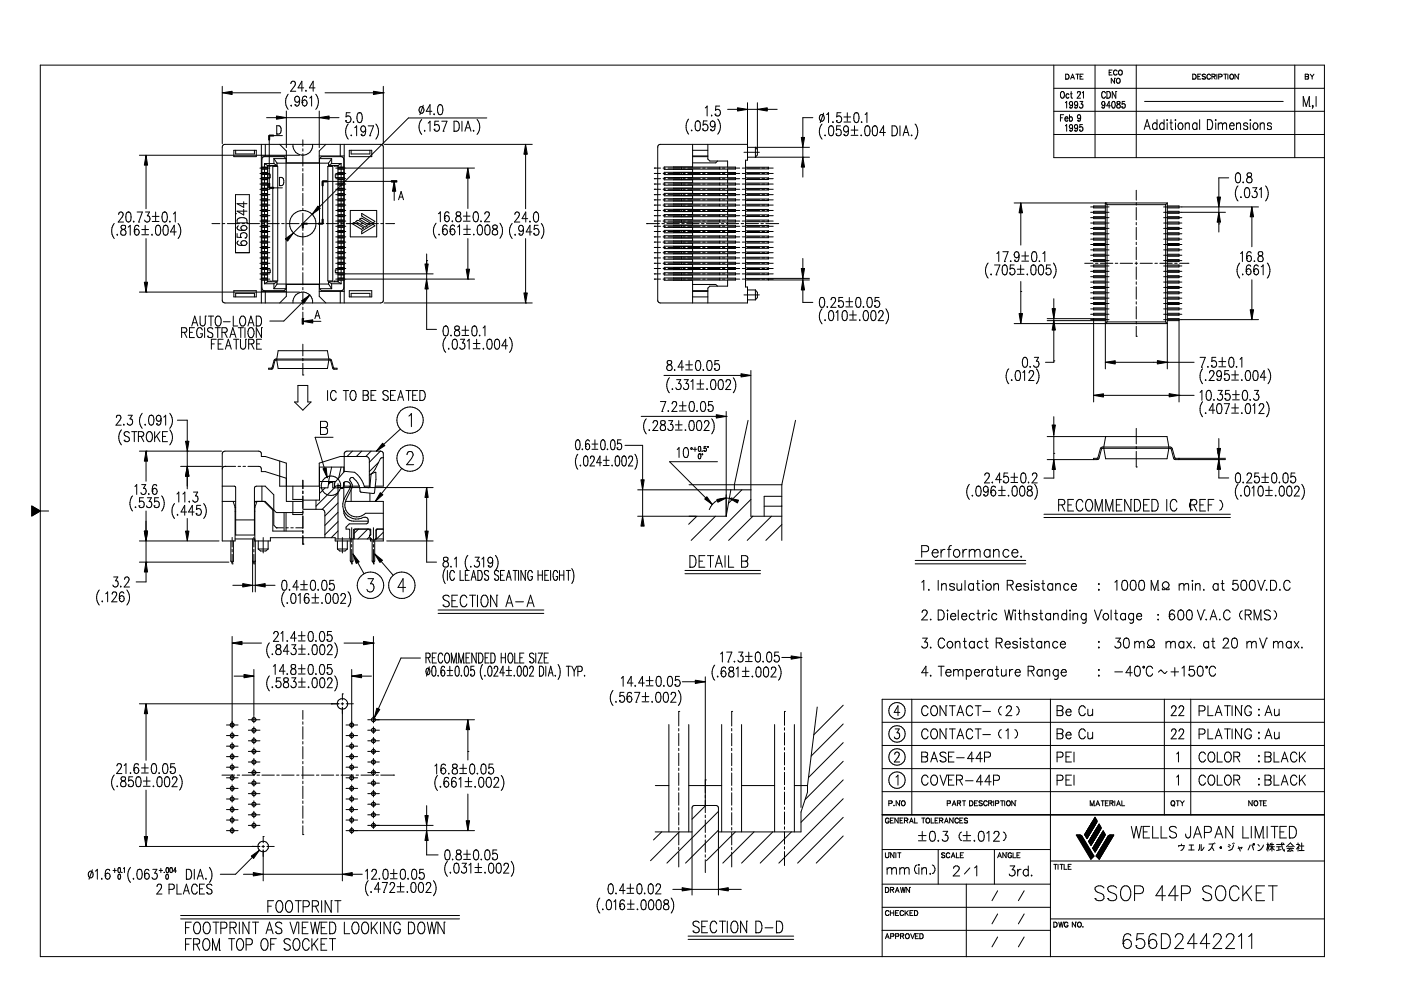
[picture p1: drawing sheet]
<svg xmlns="http://www.w3.org/2000/svg" width="420mm" height="297mm" viewBox="0 0 420 297" stroke-linecap="round" stroke-linejoin="round" font-family="sans-serif">
<g fill="none" stroke="#000" stroke-width=".3">
<path d="M316 19.5v27.8h81.2M328.4 19.5v27.8M340.8 19.5v27.8M388.3 19.5v27.8M66.7 25.9v17.2M69.6 27.8h14.6M79.9 35.3h3M83 37.7a1.33 1.33 0 0 1 1.3 .8 1.33 1.33 0 0 1-.4 1.6l-.9 .1zM85.9 33.3v10.9M85.9 35.3h9.8M86.4 28.2a3.7 3.7 0 0 0 0 4.6M87.2 25.1v-.2a.78 .78 0 0 1 1-.6l.3 .3v.9l-1.4 1.9h1.6"/>
<path d="M87.4 31.5v.3v-.2M88.5 31.4h.1M88.7 29h.8a.98 .98 0 0 1-.4 1.7 .93 .93 0 0 1-.8-.7 .93 .93 0 0 1 .4-1zM89.9 29.8a1.47 1.47 0 0 1-1 2l-.4-.4M90.6 30.8h.1M91 30.1a.83 .83 0 0 1 1.1 .8 .83 .83 0 0 1-1.1 .7l-.4-.8zM91.1 26.3h-1.7l1.1-2v3.1M91.8 27.1v.3l.1-.2M92 29.3a.63 .63 0 0 0-1-.3l-.4 1.8M92.9 29.4l.6-.6v3M94.5 26.3h-1.7l1.1-2v3.1M94.7 28.2a3.6 3.6 0 0 1 0 4.6"/>
<path d="M95.7 35.3h.1M95.7 33.3v10.9M97.5 27.8h14.5M98.7 35.3h3M103.7 36.2h.1M104.5 37.2a3.6 3.6 0 0 0 0 4.5M105 33.8h-1.1l-.1 1.3a.91 .91 0 0 1 1.2 0 .91 .91 0 0 1 0 1.3 .91 .91 0 0 1-1.2 .1l-.1-.3M106 36.5v.3l.2-.2M106.4 38.3l.6-.6v3M107.4 33.9l.6-.1a1.72 1.72 0 0 1 .5 2.4l-.2 .4-.6 .2a2.21 2.21 0 0 1-.3-2.9zM107.7 33.8h.1M108.5 37.9a.66 .66 0 0 1 1 .2l.2 .6a.85 .85 0 0 1-.8 .9l-.4-.2a1.06 1.06 0 0 1 0-1.5z"/>
<path d="M109.7 38.7a1.4 1.4 0 0 1-1 2l-.4-.4M110.4 37.7h1.6l-1.1 3M112.7 37.2a3.6 3.6 0 0 1 0 4.5M115 27.8h.1M115 25.9v17.2M126 32.1a.63 .63 0 0 1 1 .3 .89 .89 0 0 1 .1 1.1 .89 .89 0 0 1-1.1 .3 1.2 1.2 0 0 1 0-1.7zM126.5 35.8a3.6 3.6 0 0 0 0 4.5M126.9 31.5l-1 2.9M127.4 39v.3l.1-.1M128.4 36.9l.6-.6v3M129.5 33.4h-1.7l1.2-2v3M130.2 38.7h.1"/>
<path d="M130.2 34.1v.3l.1-.2M131.6 31.5l.5-.1a1.99 1.99 0 0 1 0 3h-.2a2.21 2.21 0 0 1-.3-2.9zM131.6 36.3h-1.1l-.2 1.3a.92 .92 0 0 1 1.3 .1 .92 .92 0 0 1 0 1.2 .92 .92 0 0 1-1.3 .1l-.1-.3M131.9 31.4h.1M132.5 36.3h1.5l-1.1 3M132.9 39.3h.1M136.2 39.3h.1M136.2 36.3a1.6 1.6 0 0 1 1.6 1 1.6 1.6 0 0 1-.5 1.9l-1.1 .1zM138.5 36.3v3M139.4 39.3l1-3 .8 3M139.8 38.3h1.1M142 39v.3l.2-.1"/>
<path d="M143.1 35.8a3.6 3.6 0 0 1 0 4.5M146 35.4h-23.5l-34.5 34.4M206.5 35.7a3.7 3.7 0 0 0 0 4.5M207.5 39l-.2 .1h.2M208.8 36.4l.6-.2a1.34 1.34 0 0 1 .6 1.7l-.3 1.2-.6 .1a1.34 1.34 0 0 1-.6-1.7zM209.1 36.2h.1M210.7 38.7h.1M211.5 32.3l.6-.5v3M212.1 36.2h-1.1l-.2 1.3a.92 .92 0 0 1 1.3 .1 .92 .92 0 0 1 0 1.3 .92 .92 0 0 1-1.3 .1l-.1-.3M213.1 38.8h.1M213.3 36.4a.67 .67 0 0 1 1.1 .3v.5a.77 .77 0 0 1-.7 .9 .99 .99 0 0 1-.4-1.7zM213.4 34.5v.3l.2-.2"/>
<path d="M214.4 34.2h.1M214.4 37.2a1.52 1.52 0 0 1-.6 2l-.6-.1-.1-.3M215.2 35.7a3.5 3.5 0 0 1 0 4.5M215.8 31.8h-1.1l-.1 1.3a.91 .91 0 0 1 1.2 0 .91 .91 0 0 1 0 1.3 .91 .91 0 0 1-1.2 .1l-.2-.3M218.2 32.8h3M224.2 30.8v17.2h-.6v38h.6v4.8l-26.5-.1-.4-.7v-46.2l.7-.5h26.2M224.2 32.8h2.9M227.1 32.8h.1M227.1 30.8v13.9M230.1 32.8h3M243.8 35.3h-3v5.9M246.1 34.5a.63 .63 0 0 1 1 .3 .89 .89 0 0 1 0 1.1 .89 .89 0 0 1-1 .3 1.2 1.2 0 0 1 0-1.7z"/>
<path d="M246.5 37.2a3.6 3.6 0 0 0 0 4.5M247 33.9l-1 2.9M247.9 34.3l.6-.5v3M248.8 37.9l.6-.2a1.75 1.75 0 0 1 .5 2.4l-.2 .5-.5 .1a1.34 1.34 0 0 1-.7-1.7zM249.2 37.7h.1M249.8 36.5v.3l.1-.2M250.8 36.2h.1M252.1 37.7h-1.2l-.1 1.3a.9 .9 0 0 1 1.3 .1 .9 .9 0 0 1 0 1.2 .9 .9 0 0 1-1.3 .1l-.1-.3M252.2 33.8h-1.1l-.2 1.3a.91 .91 0 0 1 1.3 0 .91 .91 0 0 1 0 1.3 .91 .91 0 0 1-1.3 .1l-.1-.3M253.1 35.1h2M253.1 36.6h2M253.3 37.9a.71 .71 0 0 1 1.1 .2v1.1l-.3 .2a.88 .88 0 0 1-1.1-.4 .88 .88 0 0 1 .3-1.1z"/>
<path d="M254.1 33.8v2.5M254.4 38.7a1.49 1.49 0 0 1-.6 2l-.6-.1-.1-.3M255.2 39h2.1M256.3 37.7v2.6M256.4 33.9l.5-.1a1.72 1.72 0 0 1 .6 2.4l-.2 .4-.6 .2a2.21 2.21 0 0 1-.3-2.9zM256.7 33.8h.1M258.4 36.5v.3l.1-.2M259.4 34.3l.6-.5v3M259.7 37.9l.5-.2a1.75 1.75 0 0 1 .6 2.4l-.2 .5-.6 .1a1.75 1.75 0 0 1-.6-2.4zM260 37.7h.1M261.9 37.9l.6-.2a1.75 1.75 0 0 1 .5 2.4l-.2 .5-.5 .1a1.34 1.34 0 0 1-.7-1.7zM262.3 37.7h.1"/>
<path d="M265.5 39.7h-1.7l1.2-2v3M267.5 37.7h.8a1.73 1.73 0 0 1 0 3h-.8zM269.9 37.7v3M271.2 39.7h1.1M274.4 37.2a3.6 3.6 0 0 1 0 4.5M316 33.4h81.2M316 26.5h81.2M318 35.3h.6M318.3 27.5l.2-.1a1.02 1.02 0 0 1 .7 1 1.02 1.02 0 0 1-.7 1l-.5-.7 .1-.8zM319 34.4h-1v1.9M319.4 35.6l.2 .6 .4 .1 .3-.2M319.5 30.8l.4-.4v2"/>
<path d="M319.5 37.7l.4-.4v2M319.6 23.7h.1M319.6 22.2h.5a.79 .79 0 0 1 .5 .8 .79 .79 0 0 1-.5 .7h-.5zM319.6 35.1h.5l.2 .5h-.9zM320.6 28.4l-.2-.2a.58 .58 0 0 0-.7 .6 .58 .58 0 0 0 .7 .5l.2-.2M320.7 35.3l.2-.2a.6 .6 0 0 1 .7 .6 .6 .6 0 0 1-.7 .5l-.2-.1M320.7 34.4v1.9M320.8 32.1h.1M320.8 39h.1M321 28.1h.5M321.1 23.7l.6-1.5 .5 1.5M321.2 27.4v1.6l.4 .4"/>
<path d="M321.3 23.2h.7M321.7 38a.93 .93 0 0 1-.6 1.3l-.3-.3M321.7 31.1a.91 .91 0 0 1-.6 1.3l-.3-.3M322.3 32.1h.1M322.3 39h.1M322.6 22.2h1M323.1 27.9l.3-.5 .6 .2v.6l-1 1.2h1.1M323.2 22.2v1.5M323.2 36.1h.1M323.2 31.1a.97 .97 0 0 1-.6 1.3l-.3-.3M323.2 38a.99 .99 0 0 1-.6 1.3l-.3-.3M323.6 34.4l-.5 .5 .5 .7"/>
<path d="M323.6 34.4h.1M323.6 35.6h.1M323.6 34.4l.4 .2 .1 .4M323.7 39h.1M323.9 30.4h.8l-.4 .8a.59 .59 0 0 1 .4 .9 .59 .59 0 0 1-1-.1M323.9 23h.6M324.1 35a.97 .97 0 0 1-.6 1.3l-.3-.2M324.1 35l-.5 .6M324.5 27.8l.4-.4v2M324.6 37.3h-.7l-.1 .9a.59 .59 0 0 1 .8 0 .59 .59 0 0 1-.1 .9 .59 .59 0 0 1-.8-.1M324.8 22.2h-.9v1.5h.9M330.5 32.1h.1"/>
<path d="M330.9 31.6h.1M330.9 30.4h.1M330.9 30.4l-.5 .6 .2 .5 .3 .1M330.9 30.4l.3 .1 .2 .6M331.4 31.1a.97 .97 0 0 1-.6 1.3l-.3-.3M331.4 31.1l-.5 .5M331.5 27.9a.59 .59 0 0 0-.7-.5 .59 .59 0 0 0-.4 .8l.1 .9 .4 .3h.3l.3-.4M332 29.4h.1M332 27.4a1.05 1.05 0 0 1 1 .7 1.05 1.05 0 0 1-.3 1.2l-.7 .1zM332.6 21.7h.6M333 31.7h-1.1l.7-1.3v2M333.5 21h-.9v1.5h.9"/>
<path d="M333.7 30.5h.5l.3 .7-.1 .8-.4 .4-.3-.1-.3-.8zM333.9 30.4h.1M334.2 23.5h.1M334.2 23.5v1.4l-.9-1.4v1.4M334.6 27.4h.1M334.6 27.4v2l-1-2v2M335 21.3a.55 .55 0 0 0-.6-.3 .55 .55 0 0 0-.5 .6v.3a.55 .55 0 0 0 .5 .6 .55 .55 0 0 0 .6-.4M335 30.5v.6a.72 .72 0 0 1 .9 .4 .72 .72 0 0 1-.3 .9 .63 .63 0 0 1-.7-.7 .63 .63 0 0 1 .8-.5l.2-.3-.1-.4zM335.6 21.2l.3-.2a.68 .68 0 0 1 .7 .8 .68 .68 0 0 1-1 .5l-.2-.4zM336.4 32h.1M337.3 30.4h-.7l-.1 .8a.59 .59 0 0 1 .8 .1 .59 .59 0 0 1-.1 .8 .59 .59 0 0 1-.8-.1M343.1 38.8l.9-2.9 1 2.9"/>
<path d="M343.3 30.4h41.5M343.5 37.8h1.1M347 35.9v2.9M347 37.3l-.3-.3a.97 .97 0 0 0-1.2 .6 .97 .97 0 0 0 .7 1.2h.3l.5-.4M349.1 37.3a.64 .64 0 0 0-.6-.5 .64 .64 0 0 0-.6 .5 .92 .92 0 0 0-.1 1.1 .92 .92 0 0 0 1.1 .3l.2-.3M349.1 35.9v2.9M349.9 36h.2zM350 36.8v2M350.8 36.8h.8M351.2 35.9l.1 2.8 .4 .1M352.5 35.9v.2zM352.5 36.8v2"/>
<path d="M353.6 37a.63 .63 0 0 1 1 .3 .92 .92 0 0 1 .1 1.1 .92 .92 0 0 1-1.1 .3 1.26 1.26 0 0 1 0-1.7zM355.5 37.4l.5-.6 .6 .2 .1 1.8M355.5 36.8v2M357.7 23.7h.1M357.7 22.2h.5a.79 .79 0 0 1 .5 .8 .79 .79 0 0 1-.5 .7h-.5zM359 37.3a.65 .65 0 0 0-.6-.5 .65 .65 0 0 0-.7 .5 .92 .92 0 0 0 0 1.1 .92 .92 0 0 0 1.1 .3l.2-.3M359 36.8v2M359.2 23h.6M359.8 35.9v2.9M360.1 22.2h-.9v1.5h.9M360.5 23.5h.1M361.5 22.4l-.3-.2-.7 .2 .2 .4 .8 .5-.1 .4-.9-.2"/>
<path d="M362.1 38.8h.1M362.1 35.9h.8a1.72 1.72 0 0 1 0 2.9h-.8zM363 22.6a.6 .6 0 0 0-.8-.3 .6 .6 0 0 0-.2 .9 .55 .55 0 0 0 .4 .5 .55 .55 0 0 0 .6-.3M363.5 23l.9-.2v-.4l-.9-.2v1.5M363.9 23l.5 .7M364.6 35.9v.2zM364.6 36.8v2M364.9 22.2v1.5M365.4 36.8v2M365.4 37.4l.6-.6 .5 .2 .1 .4M365.5 23h.8l.2-.5-.4-.3h-.6v1.5M366.6 37.4l.6-.6 .5 .2 .2 1.8"/>
<path d="M366.6 37.4v1.4M367 22.2h1M367.5 22.2v1.5M368.2 22.2v1.5M368.7 37.7v.3a.79 .79 0 0 0 1 .8l.4-.4M369 22.4a.69 .69 0 0 1 1 .5 .69 .69 0 0 1-.7 .8l-.4-.3zM369.1 37a.65 .65 0 0 1 .8-.1 .65 .65 0 0 1 .2 .8h-1.4zM370.8 37.4l.6-.6 .5 .2 .1 1.8M370.8 36.8v2M371.4 22.2h.1M371.4 22.2v1.5l-1-1.5v1.5M374.2 37.3a.68 .68 0 0 0-.6-.5 .68 .68 0 0 0-.7 .5l.4 .4 .6 .1a.57 .57 0 0 1 .2 .9 .74 .74 0 0 1-1.2-.3"/>
<path d="M375 35.9v.2zM375 36.8v2M376.1 37a.64 .64 0 0 1 1 .3 .92 .92 0 0 1 .1 1.1 .92 .92 0 0 1-1.1 .3 1.26 1.26 0 0 1 0-1.7zM377.9 37.4l.6-.6 .6 .2 .1 1.8M377.9 36.8v2M381.3 37.3a.65 .65 0 0 0-.6-.5 .65 .65 0 0 0-.6 .5l.1 .3 .8 .2a.57 .57 0 0 1 .2 .9 .69 .69 0 0 1-1.1-.3M390.8 31.9v-3l.9 3 1-3v3M391.4 22.2h.7l.4 .3-.4 .5 .4 .2-.2 .5h-.9zM391.4 23h.7M392.7 31.9h.1M392.9 22.2l.6 .8M393.5 23v.7"/>
<path d="M393.7 31.6v.3zM393.8 31.8l-.2 .7M394.1 22.2l-.6 .8M394.7 28.9v3M41.8 46.5h48M43.8 49.5v13.1M66.9 43.5l.6-.2h46.7a.79 .79 0 0 1 .8 .8v45.9a.79 .79 0 0 1-.8 .8h-46.7a.79 .79 0 0 1-.8-.8v-45.9zM70.1 45h6.8v2h-6.8zM70.6 58.3h4.2v17.4h-4.2zM70.7 45v1.2h5.6v-1.2M78 50.4h2.9M78 53.6h2.9"/>
<path d="M78 55.2h2.9M78 56.7h2.9M78 58.3h2.9M78 59.9h2.9M78 52h2.9M78.4 53.3h1.8M78.4 43.3v47.5M78.4 46.7h7.5M78.4 50.7h1.8M78.4 50.1h1.8M78.4 50.2h1.8M78.4 50.6h1.8"/>
<path d="M78.4 53.8h1.8M78.4 55.5h1.8M78.4 54.9h1.8M78.4 55.4h1.8M78.4 57h1.8M78.4 56.4h1.8M78.4 58.6h1.8M78.4 58h1.8M78.4 58.1h1.8M78.4 59.6h1.8M78.4 59.7h1.8M78.4 52.2h1.8"/>
<path d="M78.4 51.7h1.8M78.5 50.7v1M78.5 52.3v1M78.5 53.9v1M78.5 55.5v.9M78.5 57v1M78.5 58.6v1M79.3 49h2.8M79.3 49v1.1M79.3 50.7v1M79.3 52.3v1M79.3 53.9v1"/>
<path d="M79.3 55.5v.9M79.3 57v1M79.3 58.6v1M79.3 49l.9 .6M79.6 43.3v3.4M80.2 49.6h2.9M80.2 49.6v34.9M80.2 52.4h.8v.8h-.8M80.8 40.6h3.9M80.8 42v13.8M80.8 56.3h3.9M81.3 49.6v.2h-1.1"/>
<path d="M81.8 49.9h1.5v34.3h-1.5zM82.1 47.5h3.7M82.1 49l1 .6M82.1 47.5l1 1.4M82.1 47.5v1.5M83 40.2h.1M83.1 48.9h15.4M83.1 48.9v.7M83.8 55.6h.1M83.8 53.2a1.33 1.33 0 0 1 1.4 .8 1.33 1.33 0 0 1-.5 1.5l-.9 .1zM83.9 43.3l2 2v3.5h9.8v-3.5l2-2M85.8 47.5l-.6-.5h-5.9a.73 .73 0 0 0-.8 .7v2.4"/>
<path d="M85.8 47.5v39M87.9 43.3a2.96 2.96 0 0 0 2.9 3.2 2.96 2.96 0 0 0 2.9-3.2M90.8 41.9v1.9M90.8 44.6v.7M90.8 46.1v3.7M90.8 50.5v.8M90.8 52v3.7M90.8 56.4v.8M90.8 58v3.6M95.7 46.7h7.5M95.8 47.5l.6-.5h6.2l.5 .7v2.4M95.8 47.5v39"/>
<path d="M95.8 47.5h3.7M96.8 55.7v11.3M96.8 54.4h20.6M98.3 49.9h1.5v34.3h-1.5zM98.5 48.9v.7M98.5 49.6h2.9M99.5 49h2.8M99.5 47.5v1.5M99.5 47.5l-1 1.4M99.5 49l-1 .6M100.3 49.6v.2h1.1M100.7 50.4h41.6"/>
<path d="M100.7 53.6h3M100.7 55.2h3M100.7 56.7h3M100.7 58.3h3M100.7 59.9h3M100.7 52h3M101.4 53.3h1.8M101.4 52.4h-.8v.8h.8M101.4 49.6v34.9M101.4 50.7h1.8M101.4 50.1h1.8M101.4 50.2h1.8"/>
<path d="M101.4 50.6h1.8M101.4 53.8h1.8M101.4 55.5h1.8M101.4 54.9h1.8M101.4 55.4h1.8M101.4 57h1.8M101.4 56.4h1.8M101.4 58.6h1.8M101.4 58h1.8M101.4 58.1h1.8M101.4 59.6h1.8M101.4 59.7h1.8"/>
<path d="M101.4 52.2h1.8M101.4 51.7h1.8M102 43.3v3.4M102.3 49l-.9 .6M102.3 49v1.1M102.3 50.7v1M102.3 52.3v1M102.3 53.9v1M102.3 55.5v.9M102.3 57v1M102.3 58.6v1M103.1 50.7v1"/>
<path d="M103.1 52.3v1M103.1 53.9v1M103.1 55.5v.9M103.1 57v1M103.1 58.6v1M103.2 43.3v47.5M104.8 45h6.7v2h-6.7zM105.3 45v1.2h5.6v-1.2M105.3 40.4v.3l.2-.1M108.3 40.3h.1M110.9 40.7h.1M115.2 43.3h44.4"/>
<path d="M118.2 54.4v5.7M119.5 59.9l.8-2.5 .7 2.5M119.8 59.1h1M140.3 53.4v9.1M157.6 46.2v16.4M196.2 59.9h.1M196.2 58.3h.1M196.2 56.7h.1M196.2 55.2h.1M196.2 53.6h.1M196.2 52h.1M196.2 50.4h.1"/>
<path d="M196.2 50.4h1.9M196.2 53.6h1.9M196.2 55.2h1.9M196.2 56.7h1.9M196.2 58.3h1.9M196.2 59.9h1.9M196.2 52h1.9M198.9 50.4h.7M198.9 53.6h.7M198.9 55.2h.7M198.9 56.7h.7M198.9 58.3h.7"/>
<path d="M198.9 59.9h.7M198.9 52h.7M200.3 50.4h3.7M200.3 53.6h3.7M200.3 55.2h3.7M200.3 56.7h3.7M200.3 58.3h3.7M200.3 59.9h3.7M200.3 52h3.7M202 53.9h18.6v-.6l-21.4-.1v.7h8.5v.9h-8.5v.7h21.4v-.6l-18.6-.1M202 50l18.6 .1v.6l-18.6 .1M202 58h18.6v.6l-18.6 .1"/>
<path d="M202 51.7h18.6v.6h-18.6M202 53.2v.1M202 55.5h.1M202 57v.1M202 59.6h.1M204.4 50.1v.6M204.4 51.7v.6M204.4 53.3v.6M204.4 54.9v.6M204.4 56.4v.6M204.4 58v.6M204.4 59.6v.6"/>
<path d="M204.8 50.4h.7M204.8 53.6h.7M204.8 55.2h.7M204.8 56.7h.7M204.8 58.3h.7M204.8 59.9h.7M204.8 52h.7M206.3 50.4h3.7M206.3 53.6h3.7M206.3 55.2h3.7M206.3 56.7h3.7M206.3 58.3h3.7"/>
<path d="M206.3 59.9h3.7M206.3 52h3.7M207.7 45h4.6M207.7 47h4.6M207.7 46.7h4.6M207.7 55.5v.9h-8.5v.7l21.4-.1v-.6h-18.6M207.7 43.3v6.7h-8.5v.8h8.5v.9h-8.5v.6h8.5v.9M207.7 57.1v.9h-8.5v.7h8.5v.9M210.7 50.4h.8M210.7 53.6h.8M210.7 55.2h.8M210.7 56.7h.8"/>
<path d="M210.7 58.3h.8M210.7 59.9h.8M210.7 52h.8M212.2 50.4h3.7M212.2 53.6h3.7M212.2 55.2h3.7M212.2 56.7h3.7M212.2 58.3h3.7M212.2 59.9h3.7M212.2 52h3.7M212.3 43.3v4.4l.6 .6h5.3v1.8M215.2 48.3l-.5 .5h-7"/>
<path d="M215.8 50.1v.6M215.8 51.7v.6M215.8 53.3v.6M215.8 54.9v.6M215.8 56.4v.6M215.8 58v.6M215.8 59.6v.6M216.6 50.4h.8M216.6 53.6h.8M216.6 55.2h.8M216.6 56.7h.8M216.6 58.3h.8"/>
<path d="M216.6 59.9h.8M216.6 52h.8M218.2 50.4h3.6M218.2 53.6h3.6M218.2 55.2h3.6M218.2 56.7h3.6M218.2 58.3h3.6M218.2 59.9h3.6M218.2 52h3.6M218.2 50.7v1M218.2 52.3v1M218.2 53.9v1"/>
<path d="M218.2 55.5v.9M218.2 57v1M218.2 58.6v1M222.6 50.4h.7M222.6 53.6h.7M222.6 55.2h.7M222.6 56.7h.7M222.6 58.3h.7M222.6 59.9h.7M222.6 52h.7M223.1 45.6h4.6M223.6 53.3h6.9v.5h-6.9"/>
<path d="M223.6 50.1h6.9v.5h-6.9M223.6 54.9h6.9v.5h-6.9M223.6 56.5h6.9v.4h-6.9M223.6 58h6.9v.6h-6.9M223.6 59.7h6.9v.4h-6.9M223.6 51.7h6.9v.5h-6.9M224.1 50.4h3.7M224.1 53.6h3.7M224.1 55.2h3.7M224.1 56.7h3.7M224.1 58.3h3.7M224.1 59.9h3.7"/>
<path d="M224.1 52h3.7M224.2 44.2h18.6M224.2 47.1h18.6M226.5 44.2l.6 .6v1.6l-.6 .7zM228.5 50.4h.8M228.5 53.6h.8M228.5 55.2h.8M228.5 56.7h.8M228.5 58.3h.8M228.5 59.9h.8M228.5 52h.8M230 50.4h1.9"/>
<path d="M230 53.6h1.9M230 55.2h1.9M230 56.7h1.9M230 58.3h1.9M230 59.9h1.9M230 52h1.9M240.8 47.1h.1M240.8 44.2v2.9M240.8 50.1v3M247.5 40.4l-.2 .2h.2M250.7 40.1h.1M253.1 40.3h.1"/>
<path d="M255.2 40.6h2.1M258.3 40.4v.3l.1-.1M267.5 40.7h.1M270.8 40.7l.9-3 .9 3M273.4 40.4l-.1 .2h.2M316 40.3h81.2M340.8 57v3M368.5 53.3h-3v16.3M370.8 52l.6-.2a1.34 1.34 0 0 1 .6 1.7l-.3 1.2-.5 .1a1.75 1.75 0 0 1-.6-2.4zM371.2 51.8h.1M371.3 55.7a3.5 3.5 0 0 0 0 4.5M372.2 58.9l-.2 .2h.3"/>
<path d="M372.9 54.5l-.2 .2h.3M373.5 56.4l.6-.1a1.75 1.75 0 0 1 .6 2.4l-.2 .4-.6 .1a1.75 1.75 0 0 1-.6-2.4zM373.9 56.3h.1M374.1 52a.64 .64 0 0 0 .2 .9 .94 .94 0 0 1 1.2 .9 .94 .94 0 0 1-1 1 .98 .98 0 0 1-.6-1.2 .98 .98 0 0 1 1.1-.7 .64 .64 0 0 0 .2-.9zM375.7 56.3h1.2l-.7 1.1a.86 .86 0 0 1 .8 1.3 .86 .86 0 0 1-1.5 0M377.7 56.8l.6-.5v2.9M379.5 55.7a3.5 3.5 0 0 1 0 4.5M34.3 67a3.7 3.7 0 0 0 0 4.5M35.2 70.2l-.1 .2h.2M35.6 64.3l.1-.5a.69 .69 0 0 1 1-.1 .69 .69 0 0 1 .1 1l-1.3 1.9h1.6M36.4 67.7a.67 .67 0 0 0 .2 1 .93 .93 0 0 1 1.2 .8 .93 .93 0 0 1-1 1 .96 .96 0 0 1-.5-1.2 .96 .96 0 0 1 1-.6 .61 .61 0 0 0 .4-.6 .61 .61 0 0 0-.5-.6zM38.1 63.7l.5-.2a1.99 1.99 0 0 1 0 3.1h-.2a2.21 2.21 0 0 1-.3-2.9z"/>
<path d="M38.4 63.5h.1M38.5 68.1l.6-.6v3M40.1 66.3v.3l.1-.2M40.3 69.5h.1M40.6 68.8a.66 .66 0 0 1 1 .3l.2 .5a.77 .77 0 0 1-.8 .9l-.4-.1a1.07 1.07 0 0 1 0-1.6zM41.1 63.5h1.6l-1.1 3.1M41.6 66.6h.1M41.6 68a.64 .64 0 0 0-1-.3l-.3 1.8M42.5 68.8h2.1M42.5 70.4h2.1M43.5 67.5v2.6M43.6 63.5h1.3l-.7 1.2a.88 .88 0 0 1 .7 1.3 .88 .88 0 0 1-1.5 0"/>
<path d="M43.8 71.5v13.1M45.6 70.2l-.1 .2h.2M45.7 64.9h2M45.7 66.4h2M46.7 63.5v2.6M47 67.7l.5-.2a1.75 1.75 0 0 1 .6 2.4l-.2 .5-.6 .1a1.34 1.34 0 0 1-.7-1.7zM47.3 67.5h.1M48.9 63.7l.6-.2a1.99 1.99 0 0 1 0 3.1h-.2a2.21 2.21 0 0 1-.4-2.9zM49.2 67.7l.6-.2a1.34 1.34 0 0 1 .6 1.7l-.3 1.2-.5 .1a1.75 1.75 0 0 1-.6-2.4zM49.3 63.5h.1M49.6 67.5h.1M50.9 66.3v.3l.2-.2"/>
<path d="M52 64.1l.6-.6v3.1M52.9 69.5h-1.8l1.2-2v3M53.4 67a3.5 3.5 0 0 1 0 4.5M63.6 67h2.3M66.7 67h.7M68.2 67h3.7M70.6 64.1h.1M71.1 70v1.1l1.3 .1a.92 .92 0 0 1 .1-1.2 .92 .92 0 0 1 1.2 0 .92 .92 0 0 1 .1 1.2l-.3 .1M71.3 65.7a1.87 1.87 0 0 1 2.8 .3v.8h-3zM71.5 72.2l-.4 .7a1.58 1.58 0 0 0 2 .7M71.5 67.7l-.4 .7a1.58 1.58 0 0 0 2 .7M72.4 72.5a.83 .83 0 0 1 1.2-.3 .83 .83 0 0 1 0 1.3l-.5 .1a.77 .77 0 0 1-.9-.8z"/>
<path d="M72.4 68a.83 .83 0 0 1 1.2-.3 .83 .83 0 0 1 0 1.3l-.5 .1a.77 .77 0 0 1-.9-.8zM72.6 67h.7M73.1 73.6h.1M73.1 69.1h.1M73.1 62.7v1.7l-2-1.1h3M73.1 60.5v1.7l-2-1.1h3M73.5 71.3h.1M74.1 66.8h.1M74.1 67h3.7M78 78.9h2.9M78 75.7h2.9M78 61.5h2.9"/>
<path d="M78 63.1h2.9M78 64.7h2.9M78 66.3h2.9M78 77.3h2.9M78 71h2.9M78 67.8h2.9M78 69.4h2.9M78 72.6h2.9M78 74.2h2.9M78.4 60.2h1.8M78.4 61.8h1.8M78.4 61.2h1.8"/>
<path d="M78.4 61.7h1.8M78.4 63.3h1.8M78.4 62.8h1.8M78.4 64.9h1.8M78.4 64.4h1.8M78.4 66.6h1.8M78.4 66h1.8M78.4 66.5h1.8M78.4 75.4h1.8M78.4 67.5h1.8M78.4 68.1h1.8M78.4 69.2h1.8"/>
<path d="M78.4 69.6h1.8M78.4 69.1h1.8M78.4 70.7h1.8M78.4 71.3h1.8M78.4 72.3h1.8M78.4 72.8h1.8M78.4 72.9h1.8M78.4 73.9h1.8M78.4 74.4h1.8M78.4 74.5h1.8M78.4 75.5h1.8M78.4 76h1.8"/>
<path d="M78.4 77.1h1.8M78.4 77.6h1.8M78.4 77h1.8M78.4 78.6h1.8M78.4 79.2h1.8M78.5 67h.8M78.5 60.2v1M78.5 61.8v1M78.5 63.4v1M78.5 64.9v1.1M78.5 66.6v.9M78.5 68.1v1"/>
<path d="M78.5 69.7v1M78.5 71.3v1M78.5 72.9v1M78.5 74.5v.9M78.5 76v1M78.5 77.6v1M78.5 79.2v1M79.3 60.2v1M79.3 61.8v1M79.3 63.4v1M79.3 64.9v1.1M79.3 66.6v.9"/>
<path d="M79.3 68.1v1M79.3 69.7v1M79.3 71.3v1M79.3 72.9v1M79.3 74.5v.9M79.3 76v1M79.3 77.6v1M79.3 79.2v1M80 67h3.8M84.5 67h.7M86 67h3.7M90.4 67h.8"/>
<path d="M90.8 62.4v.7M90.8 63.9v3.7M90.8 68.3v.8M90.8 69.8v3.7M90.8 74.3v.7M90.8 75.7v3.8M91.9 67h3.8M93.6 64.2h.1M93.6 64.2a4 4 0 0 1 0 5.6 4 4 0 0 1-5.6 0M93.6 64.2a4 4 0 0 0-5.6 0 4 4 0 0 0 0 5.6M96.4 67h.7M97.9 67h3.7"/>
<path d="M100.7 78.9h3M100.7 75.7h3M100.7 61.5h3M100.7 63.1h3M100.7 64.7h3M100.7 66.3h3M100.7 77.3h3M100.7 71h3M100.7 67.8h3M100.7 69.4h3M100.7 72.6h3M100.7 74.2h3"/>
<path d="M101.4 60.2h1.8M101.4 61.8h1.8M101.4 61.2h1.8M101.4 61.7h1.8M101.4 63.3h1.8M101.4 62.8h1.8M101.4 64.9h1.8M101.4 64.4h1.8M101.4 66.6h1.8M101.4 66h1.8M101.4 66.5h1.8M101.4 75.4h1.8"/>
<path d="M101.4 67.5h1.8M101.4 68.1h1.8M101.4 69.2h1.8M101.4 69.6h1.8M101.4 69.1h1.8M101.4 70.7h1.8M101.4 71.3h1.8M101.4 72.3h1.8M101.4 72.8h1.8M101.4 72.9h1.8M101.4 73.9h1.8M101.4 74.4h1.8"/>
<path d="M101.4 74.5h1.8M101.4 75.5h1.8M101.4 76h1.8M101.4 77.1h1.8M101.4 77.6h1.8M101.4 77h1.8M101.4 78.6h1.8M101.4 79.2h1.8M102.3 67h.8M102.3 60.2v1M102.3 61.8v1M102.3 63.4v1"/>
<path d="M102.3 64.9v1.1M102.3 66.6v.9M102.3 68.1v1M102.3 69.7v1M102.3 71.3v1M102.3 72.9v1M102.3 74.5v.9M102.3 76v1M102.3 77.6v1M102.3 79.2v1M103.1 60.2v1M103.1 61.8v1"/>
<path d="M103.1 63.4v1M103.1 64.9v1.1M103.1 66.6v.9M103.1 68.1v1M103.1 69.7v1M103.1 71.3v1M103.1 72.9v1M103.1 74.5v.9M103.1 76v1M103.1 77.6v1M103.1 79.2v1M103.8 67h3.7"/>
<path d="M105.1 63.1h7.9v7.9h-7.9zM105.6 67l.8-.2 2.7 1.5-.7 .5zM106.7 66.4l.8-.3 2.7 1.6-.7 .4zM107.8 65.7l.8-.2 2.7 1.5-.7 .4zM108.3 67h.7M108.5 64l3.9 2.3-.5 .6-3.4-2.1zM108.5 69.3l3.4-2.1 .5 .5-3.9 2.4zM109.7 67h3.8M114.2 67h.8M115.7 67h2.3M118 67h.1M128 78.1h.1"/>
<path d="M128 76.1v7.6M130.8 66.9a3.6 3.6 0 0 0 0 4.5M131.5 64.1l.6-.6v3M131.7 70.2v.2l.1-.1M132.7 69.4h.1M133 68.7a.84 .84 0 0 1 1.2 .8 .84 .84 0 0 1-1.2 .8 1.07 1.07 0 0 1 0-1.6zM133.3 65.5h.1M133.6 64.8a.83 .83 0 0 1 1.2 .7 .83 .83 0 0 1-1.2 .8l-.3-.8zM134.1 67.9l-.1-.3-.6-.2a1.72 1.72 0 0 0-.7 2M134.6 63.9a.63 .63 0 0 0-1-.3l-.3 1.9M135 69.4h.1M135.3 68.7a.66 .66 0 0 1 1 .3l.2 .6a.77 .77 0 0 1-.8 .8l-.4-.1a1.07 1.07 0 0 1 0-1.6z"/>
<path d="M135.7 66.2v.3l.1-.2M136.3 67.9l-.6-.5a1.72 1.72 0 0 0-.7 2M136.9 63.6a.64 .64 0 0 0 .2 1 .94 .94 0 0 1 1.2 .9 .94 .94 0 0 1-1 1 .98 .98 0 0 1-.6-1.2 .98 .98 0 0 1 1.1-.7 .64 .64 0 0 0 .2-1zM137.2 68l.6-.6v3M139 66.3h2M139 64.8h2M139 68.7h2.1M139 70.3h2.1M140 63.5v2.5M140.1 67.4v2.6M140.3 71.5v9.2M142.1 70.2v.2l.1-.1"/>
<path d="M142.2 63.6l.6-.1a1.72 1.72 0 0 1 .6 2.4l-.2 .4-.6 .2a2.21 2.21 0 0 1-.4-2.9zM142.6 63.5h.1M143.4 67.6l.6-.2a1.94 1.94 0 0 1 0 3h-.2a1.72 1.72 0 0 1-.6-2.4zM143.8 67.4h.1M144.3 66.2v.3l.1-.2M145.4 64.2l.2-.6 .7-.1 .4 .3v.6l-1.4 2.1h1.6M145.7 67.6l.6-.2a1.94 1.94 0 0 1 0 3h-.2a1.34 1.34 0 0 1-.7-1.7zM146.1 67.4h.1M147.9 67.6a.64 .64 0 0 0 .2 1 .94 .94 0 0 1 1.2 1 .94 .94 0 0 1-1.4 .7 1.15 1.15 0 0 1-.1-1.3 1.15 1.15 0 0 1 1.2-.5l.1-.6a.77 .77 0 0 0-1.2-.3zM149.9 66.9a3.7 3.7 0 0 1 0 4.5M153.6 67a3.5 3.5 0 0 0 0 4.5M154.4 64.3l.1-.5a.69 .69 0 0 1 1-.1 .69 .69 0 0 1 .1 1l-1.3 1.9h1.6"/>
<path d="M154.5 70.2v.3l.1-.1M155.6 70.1h.1M155.9 67.7a.66 .66 0 0 1 1 .3l.1 .5a.77 .77 0 0 1-.8 .8l-.3-.1-.4-.7zM157 68.5a1.44 1.44 0 0 1-.9 2l-.5-.4M157.6 71.5v16.3M158.3 65.5h-1.7l1.1-2v3.1M158.9 66.3v.3l.2-.2M159.5 69.5h-1.7l1.1-2v3M160 69.9h.1M160.3 63.7l.5-.2a1.99 1.99 0 0 1 0 3.1h-.2a2.21 2.21 0 0 1-.3-2.9zM160.6 63.5h.1M161.4 67.5h-1.1l-.1 1.3a.91 .91 0 0 1 1.2 .1 .91 .91 0 0 1 0 1.2 .91 .91 0 0 1-1.2 .1l-.2-.3"/>
<path d="M162.3 67a3.7 3.7 0 0 1 0 4.5M194 67h.1M194 67h3.8M196.2 64.7h.1M196.2 66.3h.1M196.2 63.1h.1M196.2 61.5h.1M196.2 78.9h.1M196.2 77.3h.1M196.2 75.7h.1M196.2 74.2h.1M196.2 72.6h.1"/>
<path d="M196.2 71h.1M196.2 67.8h.1M196.2 69.4h.1M196.2 78.9h1.9M196.2 75.7h1.9M196.2 61.5h1.9M196.2 63.1h1.9M196.2 64.7h1.9M196.2 66.3h1.9M196.2 77.3h1.9M196.2 71h1.9M196.2 67.8h1.9"/>
<path d="M196.2 69.4h1.9M196.2 72.6h1.9M196.2 74.2h1.9M198.5 67h.7M198.9 78.9h.7M198.9 75.7h.7M198.9 61.5h.7M198.9 63.1h.7M198.9 64.7h.7M198.9 66.3h.7M198.9 77.3h.7M198.9 71h.7"/>
<path d="M198.9 67.8h.7M198.9 69.4h.7M198.9 72.6h.7M198.9 74.2h.7M200 67h3.7M200.3 78.9h3.7M200.3 75.7h3.7M200.3 61.5h3.7M200.3 63.1h3.7M200.3 64.7h3.7M200.3 66.3h3.7M200.3 77.3h3.7"/>
<path d="M200.3 71h3.7M200.3 67.8h3.7M200.3 69.4h3.7M200.3 72.6h3.7M200.3 74.2h3.7M202 60.2h18.6v-.6h-21.4v.6h8.5v.9h-8.5v.8h8.5v.8M202 61.1l18.6 .1v.6l-18.6 .1M202 63.4h18.6v-.6l-21.4-.1v.7h8.5v.9M202 65l18.6-.1v-.5l-21.4-.1v.7h8.5v.9h-8.5v.7h21.4v-.6l-18.6-.1M202 76.1l18.6-.1v-.6h-21.4v.7h8.5v.9M202 77.7l18.6-.1v-.6h-21.4v.7h8.5v.9h-8.5v.7l21.4-.1v-.6h-18.6M202 62.7v.1"/>
<path d="M202 64.3v.1M202 66.6h.1M202 68.1v.1M202 69.1h18.6v.6l-18.6 .1M202 70.7h18.6v.6h-18.6M202 72.9h.1M202 73.8l18.6 .1v.6h-18.6M202 75.4h.1M202 77h.1M202 79.2v.1M204.4 61.2v.6M204.4 62.8v.6"/>
<path d="M204.4 64.4v.5M204.4 66v.6M204.4 67.5v.6M204.4 69.1v.6M204.4 70.7v.6M204.4 72.3v.6M204.4 73.9v.6M204.4 75.4v.6M204.4 77v.6M204.4 78.6v.6M204.4 67h.8M204.8 78.9h.7"/>
<path d="M204.8 75.7h.7M204.8 61.5h.7M204.8 63.1h.7M204.8 64.7h.7M204.8 66.3h.7M204.8 77.3h.7M204.8 71h.7M204.8 67.8h.7M204.8 69.4h.7M204.8 72.6h.7M204.8 74.2h.7M205.9 67h3.8"/>
<path d="M206.3 78.9h3.7M206.3 75.7h3.7M206.3 61.5h3.7M206.3 63.1h3.7M206.3 64.7h3.7M206.3 66.3h3.7M206.3 77.3h3.7M206.3 71h3.7M206.3 67.8h3.7M206.3 69.4h3.7M206.3 72.6h3.7M206.3 74.2h3.7"/>
<path d="M207.7 66.6v.9h-8.5v.7l21.4-.1v-.6h-18.6M207.7 68.2v.9h-8.5v.7h8.5v.9h-8.5v.6h8.5v.9h-8.5v.7h21.4v-.6l-18.6-.1M207.7 72.9v.9h-8.5v.7h8.5v.9M207.7 79.3v.8h-8.5v.7h8.5v1h-8.5v.6h21.4v-.6h-18.6M210.4 67h.7M210.7 78.9h.8M210.7 75.7h.8M210.7 61.5h.8M210.7 63.1h.8M210.7 64.7h.8M210.7 66.3h.8M210.7 77.3h.8"/>
<path d="M210.7 71h.8M210.7 67.8h.8M210.7 69.4h.8M210.7 72.6h.8M210.7 74.2h.8M211.9 67h3.7M212.2 78.9h3.7M212.2 75.7h3.7M212.2 61.5h3.7M212.2 63.1h3.7M212.2 64.7h3.7M212.2 66.3h3.7"/>
<path d="M212.2 77.3h3.7M212.2 71h3.7M212.2 67.8h3.7M212.2 69.4h3.7M212.2 72.6h3.7M212.2 74.2h3.7M215.8 61.2v.6M215.8 62.8v.6M215.8 64.4v.5M215.8 66v.6M215.8 67.5v.6M215.8 69.1v.6"/>
<path d="M215.8 70.7v.6M215.8 72.3v.6M215.8 73.9v.6M215.8 75.4v.6M215.8 77v.6M215.8 78.6v.6M216.3 67h.8M216.6 78.9h.8M216.6 75.7h.8M216.6 61.5h.8M216.6 63.1h.8M216.6 64.7h.8"/>
<path d="M216.6 66.3h.8M216.6 77.3h.8M216.6 71h.8M216.6 67.8h.8M216.6 69.4h.8M216.6 72.6h.8M216.6 74.2h.8M217.8 67h3.7M218.2 78.9h3.6M218.2 75.7h3.6M218.2 61.5h3.6M218.2 63.1h3.6"/>
<path d="M218.2 64.7h3.6M218.2 66.3h3.6M218.2 77.3h3.6M218.2 71h3.6M218.2 67.8h3.6M218.2 69.4h3.6M218.2 72.6h3.6M218.2 74.2h3.6M218.2 60.2v1M218.2 61.8v1M218.2 63.4v1M218.2 64.9v1.1"/>
<path d="M218.2 66.6v.9M218.2 68.1v1M218.2 69.7v1M218.2 71.3v1M218.2 72.9v1M218.2 74.5v.9M218.2 76v1M218.2 77.6v1M218.2 79.2v1M222.3 67h.7M222.6 78.9h.7M222.6 75.7h.7"/>
<path d="M222.6 61.5h.7M222.6 63.1h.7M222.6 64.7h.7M222.6 66.3h.7M222.6 77.3h.7M222.6 71h.7M222.6 67.8h.7M222.6 69.4h.7M222.6 72.6h.7M222.6 74.2h.7M223.6 61.2h6.9v.5h-6.9M223.6 62.8h6.9v.5h-6.9"/>
<path d="M223.6 64.4h6.9v.5h-6.9M223.6 66h6.9v.5h-6.9M223.6 67.6h6.9v.5h-6.9M223.6 69.2h6.9v.5h-6.9M223.6 70.7h6.9v.6h-6.9M223.6 72.4h6.9v.5h-6.9M223.6 73.9h6.9v.5h-6.9M223.6 75.5h6.9v.5h-6.9M223.6 77.1h6.9v.5h-6.9M223.6 78.7h6.9v.5h-6.9M223.8 67h3.7M224.1 78.9h3.7"/>
<path d="M224.1 75.7h3.7M224.1 61.5h3.7M224.1 63.1h3.7M224.1 64.7h3.7M224.1 66.3h3.7M224.1 77.3h3.7M224.1 71h3.7M224.1 67.8h3.7M224.1 69.4h3.7M224.1 72.6h3.7M224.1 74.2h3.7M228.2 67h.8"/>
<path d="M228.5 78.9h.8M228.5 75.7h.8M228.5 61.5h.8M228.5 63.1h.8M228.5 64.7h.8M228.5 66.3h.8M228.5 77.3h.8M228.5 71h.8M228.5 67.8h.8M228.5 69.4h.8M228.5 72.6h.8M228.5 74.2h.8"/>
<path d="M229.7 67h3.8M230 78.9h1.9M230 75.7h1.9M230 61.5h1.9M230 63.1h1.9M230 64.7h1.9M230 66.3h1.9M230 77.3h1.9M230 71h1.9M230 67.8h1.9M230 69.4h1.9M230 72.6h1.9"/>
<path d="M230 74.2h1.9M240.8 77.5v3M296.4 78.8a3.6 3.6 0 0 0 0 4.6M298.3 79.4h1.6l-1.2 3M298.9 76l.6-.6v3M300.8 75.4h1.5l-1.1 3M300.9 79.6l.5-.2a1.72 1.72 0 0 1 .6 2.4l-.2 .4-.6 .2a2.21 2.21 0 0 1-.3-2.8zM301.2 78.4h.1M301.2 79.4h.1M303.1 78.2l-.1 .1h.3M304.1 60.8h46M304.1 79.4h-1.1l-.1 1.3a.91 .91 0 0 1 1.3 .1 .91 .91 0 0 1 0 1.2 .91 .91 0 0 1-1.3 .1l-.1-.3"/>
<path d="M304.3 78h.1M304.5 75.6a.66 .66 0 0 1 1 .3l.1 .5a.77 .77 0 0 1-.8 .9l-.3-.2-.4-.7zM305.6 76.4a1.44 1.44 0 0 1-.9 2l-.4-.4M306.1 79.4v2.6M306.1 60.8v12.7M306.4 76.7h2.1M306.4 78.3h2.1M307.4 75.4v2.6M309.5 79.6l.5-.2a1.34 1.34 0 0 1 .7 1.7l-.3 1.1-.6 .2a2.21 2.21 0 0 1-.3-2.8zM309.7 75.6l.5-.2a1.7 1.7 0 0 1 .6 2.5l-.2 .4-.6 .1a1.75 1.75 0 0 1-.5-2.4zM309.8 79.4h.1M310 75.4h.1"/>
<path d="M311.7 78.2v.2l.1-.1M311.7 79.6l.6-.2a1.72 1.72 0 0 1 .6 2.4l-.2 .4-.6 .2a2.21 2.21 0 0 1-.4-2.8zM312.1 79.4h.1M312.7 76l.6-.6v3M315 79.4h-1.1l-.1 1.3a.91 .91 0 0 1 1.2 .1 .91 .91 0 0 1 0 1.2 .91 .91 0 0 1-1.2 .1l-.1-.3M315.9 78.8a3.6 3.6 0 0 1 0 4.6M325.3 78.9h2.5M327.1 62h5.5M327.1 63.6h5.5M327.1 65.2h5.5M327.1 66.9h5.5M327.1 68.5h5.5"/>
<path d="M327.1 70.1h5.5M327.1 71.7h5.5M327.1 73.3h5.5M327.1 74.9h5.5M327.1 76.5h5.5M327.1 78.1h5.5M327.1 79.7h5.5M328.5 78.9h.8M330 78.9h3.7M331.5 61.7h-3.5v.6h3.5M331.5 63.3h-3.5v.6h3.5M331.5 64.9h-3.5v.6h3.5"/>
<path d="M331.5 66.6h-3.5v.5h3.5M331.5 68.2h-3.5v.6h3.5M331.5 69.8h-3.5v.6h3.5M331.5 71.4h-3.5v.6h3.5M331.5 73h-3.5v.6h3.5M331.5 74.6h-3.5v.6h3.5M331.5 76.2h-3.5v.6h3.5M331.5 77.8h-3.5v.6h3.5M331.5 79.4h-3.5v.6h3.5M332 61.3l-.5-.5v49.8M332 61.3h17.6M332 61.3v35.2"/>
<path d="M334.5 78.9h.7M335.9 78.9h3.8M340.4 78.9h.7M340.8 60.7v.8M340.8 62.2v3.7M340.8 66.7v.7M340.8 68.2v3.6M340.8 72.6v.7M340.8 74.1v3.7M340.8 78.5v.8M341.9 78.9h3.7M346.4 78.9h.7"/>
<path d="M347.8 78.9h3.8M349 62h28.4M349 63.6h18.5M349 65.2h5.4M349 66.9h5.4M349 68.5h5.4M349 70.1h5.4M349 71.7h5.4M349 73.3h5.4M349 74.9h5.4M349 76.5h5.4M349 78.1h5.4"/>
<path d="M349 79.7h5.4M349.6 61.3v35.2M350.1 61.7h3.5v.6h-3.5M350.1 63.3h3.5v.6h-3.5M350.1 64.9h3.5v.6h-3.5M350.1 66.6h3.5v.5h-3.5M350.1 68.2h3.5v.6h-3.5M350.1 69.8h3.5v.6h-3.5M350.1 71.4h3.5v.6h-3.5M350.1 73h3.5v.6h-3.5M350.1 74.6h3.5v.6h-3.5M350.1 76.2h3.5v.6h-3.5"/>
<path d="M350.1 77.8h3.5v.6h-3.5M350.1 79.4h3.5v.6h-3.5M350.1 60.8l-.5 .5M350.1 60.8v49.8M352.3 78.9h.7M353.8 78.9h2.5M356.3 78.9h.1M365.5 67.1h.1M371.8 78.8a3.6 3.6 0 0 0 0 4.6M372 76l.6-.6v3M373.9 77.4h.1M374.2 76.7a.67 .67 0 0 1 1 .3l.1 .4a.82 .82 0 0 1-.8 1l-.3-.1a1.07 1.07 0 0 1 0-1.6z"/>
<path d="M375.1 79.8a.64 .64 0 0 0-1-.2l-.3 .4-.1 1.4M375.2 75.9a.64 .64 0 0 0-1-.3l-.2 .4-.1 1.4M375.4 62v12M376.2 78.2l-.1 .1h.2M377.3 79.8a.64 .64 0 0 0-1-.2l-.3 1.8M377.5 75.6a.67 .67 0 0 0 .2 1 .94 .94 0 0 1 1.2 1 .94 .94 0 0 1-1.4 .7l-.2-.4a1.03 1.03 0 0 1 1.1-1.3 .61 .61 0 0 0 .3-.6 .61 .61 0 0 0-.4-.6zM378.2 80l.6-.6v3M380 78.8a3.6 3.6 0 0 1 0 4.6M41.8 87.6h48M43.8 87.6h.1M54.5 99.6l1.3-.1 .2-.4-.2-.8-1.3-.1v3M55.2 99.6l.8 1.6"/>
<path d="M56.8 99.6h.9M57.5 97.7l.9-3 .9 3M57.8 96.7h1.2M58.3 98.2h-1.5v3h1.5M60 94.7v2.2a.79 .79 0 0 0 .8 .8 .79 .79 0 0 0 .8-.8v-2.2M60.7 98.9a.88 .88 0 0 0-1.1-.7 .88 .88 0 0 0-.6 1.2v.6a.89 .89 0 0 0 .8 1.2 .89 .89 0 0 0 .9-1.2h-.6M61.4 98.2v3M61.6 94.7h.1M62.5 94.7h1.6M63.3 94.7v3M63.8 98.6a.82 .82 0 0 0-.9-.4 .82 .82 0 0 0-.6 .7l.2 .5 1.2 .6 .1 .8a.9 .9 0 0 1-1.5 0M64.5 98.2h1.6"/>
<path d="M65 94.9a.92 .92 0 0 1 1 0 .92 .92 0 0 1 .3 1v.7a.92 .92 0 0 1-.9 1.1 .92 .92 0 0 1-.9-1.1l.1-1.1zM65.3 98.2v3M66.6 99.6l1.3-.1 .2-.4-.2-.8-1.3-.1v3M67 96.4h2M67.3 99.6l.8 1.6M70 94.7v3h1.3M70.1 87.1h6.8v1.9h-6.8zM70.7 89v-1.1h5.6v1.1M71.4 98.2h1.6M72.2 98.2v3M72.3 94.9l.2-.2a1.28 1.28 0 0 1 1.2 1.9l-.1 .4a.79 .79 0 0 1-1.3 .6l-.4-1v-.7zM73.5 98.2v3"/>
<path d="M74.4 97.7l.8-3 1 3M74.7 96.7h1.1M74.8 98.3l.2-.1a1.41 1.41 0 0 1 1.1 2.3 .79 .79 0 0 1-1.3 .6l-.4-1.1v-.6zM76.9 97.7h.1M76.9 94.7h.8a1.78 1.78 0 0 1 0 3h-.8zM78 83.7h2.9M78 82.1h2.9M78 80.5h2.9M78.4 87.3h7.5M78.4 83.4h1.8M78.4 83.9h1.8M78.4 84h1.8"/>
<path d="M78.4 82.4h1.8M78.4 81.8h1.8M78.4 82.3h1.8M78.4 80.2h1.8M78.4 80.7h1.8M78.4 98.2h.1M78.4 98.2v3l-1.5-3v3M78.5 84v2.3a.73 .73 0 0 0 .8 .8h5.9l.6-.6M78.5 80.8v1M78.5 82.4v1M79.3 80.8v1M79.3 82.4v1"/>
<path d="M79.3 84v1.1M79.3 85.1h2.8M79.6 87.3v3.5M80.2 84.3h1.1v.2M80.2 84.5h2.9M80.2 84.5l-.9 .6M80.2 80.9h.8v.8h-.8M82.1 85.1v1.4M82.1 86.5h3.7M83.1 84.5v.6M83.1 85.1h15.4M83.1 85.1l-1 1.4"/>
<path d="M83.1 84.5l-1 .6M83.9 90.8l2-2v-3.5h9.8v3.5l2 2M87.9 90.8a2.96 2.96 0 0 1 2.9-3.3 2.96 2.96 0 0 1 2.9 3.3M90.8 95.5h.1M90.8 96.3h.1M90.8 80.2v.7M90.8 81.7v3.7M90.8 86.2v.7M90.8 87.6v3.8M90.8 92.1v.7M90.8 93.6v1.9M90.8 96.3h5.4"/>
<path d="M92.9 88.4l-7.8 7.8h-4.2M94.4 95.5l.8-2.4 .7 2.4M94.7 94.7h1M95.7 87.3h7.5M95.8 86.5h3.7M98.5 84.5v.6M98.5 84.5l1 .6M98.5 85.1l1 1.4M98.5 84.5h2.9M99.5 85.1v1.4M99.5 85.1h2.8M100.7 83.7h41.6"/>
<path d="M100.7 82.1h29.2M100.7 80.5h3M101.4 80.9h-.8v.8h.8M101.4 84.3h-1.1v.2M101.4 83.4h1.8M101.4 83.9h1.8M101.4 84h1.8M101.4 84.5l.9 .6M101.4 82.4h1.8M101.4 81.8h1.8M101.4 82.3h1.8M101.4 80.2h1.8"/>
<path d="M101.4 80.7h1.8M102 87.3v3.5M102.3 80.8v1M102.3 82.4v1M102.3 84v1.1M103.1 84v2.3a.79 .79 0 0 1-.8 .8h-5.9l-.6-.6M103.1 80.8v1M103.1 82.4v1M104.8 87.1h6.7v1.9h-6.7zM105.3 89v-1.1h5.6v1.1M115.2 90.8h44.4M128 86.6v12.1h2.9"/>
<path d="M133.2 97.9l.6-.2a1.94 1.94 0 0 1 0 3h-.2a1.67 1.67 0 0 1-.6-2.4zM133.6 97.7h.1M136.5 97.9a.64 .64 0 0 0 .2 1 .94 .94 0 0 1 1.2 1 .94 .94 0 0 1-1.4 .6l-.1-.1a1.2 1.2 0 0 1 1.2-1.7 .67 .67 0 0 0-.3-1zM138.5 99h2.1M139.6 97.7v2.6M140.3 83.7h.1M141.8 97.9l.6-.2a1.94 1.94 0 0 1 0 3h-.2a1.34 1.34 0 0 1-.7-1.7zM142.2 97.7h.1M144.9 98.3l.5-.6v3M157.6 90.8h.1M196.2 83.7h.1M196.2 82.1h.1"/>
<path d="M196.2 80.5h.1M196.2 83.7h1.9M196.2 82.1h1.9M196.2 80.5h1.9M198.9 83.7h.7M198.9 82.1h.7M198.9 80.5h.7M200.3 83.7h3.7M200.3 82.1h3.7M200.3 80.5h3.7M202 80.1l18.6 .1v.6h-18.6M202 82.4h.1"/>
<path d="M202 84h.1M204.4 80.2v.6M204.4 81.8v.6M204.4 83.4v.6M204.8 83.7h.7M204.8 82.1h.7M204.8 80.5h.7M206.3 83.7h3.7M206.3 82.1h3.7M206.3 80.5h3.7M207.7 87.1h4.6M207.7 89h4.6"/>
<path d="M207.7 87.3h4.6M207.7 85.3h7l.5 .5M207.7 82.4v.9h-8.5v.7h21.4v-.6l-18.6-.1M207.7 84v6.8M210.7 83.7h.8M210.7 82.1h.8M210.7 80.5h.8M212.2 83.7h3.7M212.2 82.1h3.7M212.2 80.5h3.7M215.8 80.2v.6M215.8 81.8v.6"/>
<path d="M215.8 83.4v.6M216.6 83.7h.8M216.6 82.1h.8M216.6 80.5h.8M218.2 83.7h3.6M218.2 82.1h3.6M218.2 80.5h3.6M218.2 84v1.8h-5.3l-.6 .6v4.4M218.2 80.8v1M218.2 82.4v1M222.6 83.7h.7M222.6 82.1h.7"/>
<path d="M222.6 80.5h.7M223.1 88.4h4.6M223.6 83.9h19.2M223.6 80.3h6.9v.5h-6.9M223.6 81.8h6.9v.5h-6.9M223.6 83.4h19.2M224.1 83.7h3.7M224.1 82.1h3.7M224.1 80.5h3.7M224.2 86.9h2.3M224.2 89.9h2.3M226.5 86.9v3"/>
<path d="M226.5 86.9l.6 .7v1.6l-.6 .7M228.5 83.7h.8M228.5 82.1h.8M228.5 80.5h.8M230 83.7h1.9M230 82.1h1.9M230 80.5h1.9M230.5 83.4v.5M240.8 83.4h.1M240.8 83.4v.5M240.8 86.9v3.7h3M246.1 89.3l.6-.1a1.75 1.75 0 0 1 .5 2.4l-.2 .4-.6 .1a1.75 1.75 0 0 1-.5-2.4z"/>
<path d="M246.4 89.2h.1M246.5 92.5a3.6 3.6 0 0 0 0 4.6M247.5 95.8v.3v-.2M248.1 91.8l-.1 .2h.2M248.8 93.3l.6-.2a1.99 1.99 0 0 1 0 3h-.2a2.21 2.21 0 0 1-.4-2.8zM249.2 93.1h.1M249.2 89.9l.5-.7 .7 .1 .2 .4-.1 .6-1.3 1.8h1.5M250.7 93.7l.6-.6v3M251.4 91.6h.1M252.8 89.2h-1.2l-.1 1.2a.97 .97 0 0 1 1.6 .5 .97 .97 0 0 1-1.2 1.2l-.5-.5M252.9 93.3l.5-.2a1.99 1.99 0 0 1 0 3h-.2a2.21 2.21 0 0 1-.3-2.8zM253.2 93.1h.1"/>
<path d="M253.7 90.4h2M253.7 92h2M254.7 89.2v2.5M254.8 94.4h2M254.8 95.9h2M255.8 93.1v2.6M256.9 89.3l.6-.1a1.34 1.34 0 0 1 .7 1.7l-.4 1.1-.5 .1a1.75 1.75 0 0 1-.6-2.4zM257.3 89.2h.1M257.8 95.8v.3l.2-.2M259 91.8l-.2 .2h.3M259.2 93.3l.6-.2a1.99 1.99 0 0 1 0 3h-.3a2.21 2.21 0 0 1-.3-2.8zM259.5 93.1h.1"/>
<path d="M260.3 89.3l.6-.1a1.75 1.75 0 0 1 .6 2.4l-.2 .4-.6 .1a1.75 1.75 0 0 1-.6-2.4zM260.7 89.2h.1M261.5 93.3l.5-.2a1.99 1.99 0 0 1 0 3h-.2a2.21 2.21 0 0 1-.3-2.8zM261.8 93.1h.1M262.3 91.6h.1M263.5 93.8l.1-.4a.69 .69 0 0 1 1-.2 .69 .69 0 0 1 .1 1l-1.3 1.9h1.6M263.6 89.2h-1.1l-.1 1.2a.91 .91 0 0 1 1.2 .1 .91 .91 0 0 1 0 1.3 .91 .91 0 0 1-1.2 0l-.1-.2M265.7 92.5a3.6 3.6 0 0 1 0 4.6M297.2 82.1v.3l.2-.2M298.7 82.4h.1M302.8 81.8h.1M305.1 80.7h2"/>
<path d="M305.1 82.2h2M306.1 87.4h.1M306.1 84.4v12.6M308.1 82.1v.3l.1-.2M313.7 81.8h.1M314 96.1h17.5M314 95.5h17.5M316 89.5v19.1h-2.5M327.1 81.3h5.5M327.1 82.9h5.5M327.1 84.5h5.5M327.1 86.2h5.5"/>
<path d="M327.1 87.8h5.5M327.1 89.4h5.5M327.1 91h5.5M327.1 92.6h5.5M327.1 94.2h5.5M327.1 95.8h5.5M328 95.5v25M331.5 81h-3.5v.6h3.5M331.5 82.6h-3.5v.6h3.5M331.5 84.3h-3.5v.5h3.5M331.5 85.9h-3.5v.6h3.5M331.5 87.5h-3.5v.6h3.5"/>
<path d="M331.5 89.1h-3.5v.6h3.5M331.5 90.7h-3.5v.6h3.5M331.5 92.3h-3.5v.6h3.5M331.5 93.9h-3.5v.6h3.5M332 96.5l-.5 .5M332 96.5h17.6M340.8 80v3.7M340.8 84.5v.7M340.8 86v3.7M340.8 90.4v.8M340.8 91.9v3.7M340.8 96.4v.7"/>
<path d="M340.8 97.8v3M349 81.3h5.4M349 82.9h5.4M349 84.5h5.4M349 86.2h5.4M349 87.8h5.4M349 89.4h5.4M349 91h5.4M349 92.6h5.4M349 94.2h5.4M349 95.8h28.4M349.6 96.5l.5 .5h-46"/>
<path d="M350.1 81h3.5v.6h-3.5M350.1 82.6h3.5v.6h-3.5M350.1 84.3h3.5v.5h-3.5M350.1 85.9h3.5v.6h-3.5M350.1 87.5h3.5v.6h-3.5M350.1 89.1h3.5v.6h-3.5M350.1 90.7h3.5v.6h-3.5M350.1 92.3h3.5v.6h-3.5M350.1 93.9h3.5v.6h-3.5M350.1 95.5h3.5v25M350.1 96.1h3.5M372.7 82.1v.3l.1-.2"/>
<path d="M373.7 81.4h.1M374.1 80.7a.82 .82 0 0 1 1.1 .8 .82 .82 0 0 1-1.1 .7 1.02 1.02 0 0 1 0-1.5zM375.4 83.9v11.9M376 81.4h.1M376.3 80.7a.83 .83 0 0 1 1.2 .8 .83 .83 0 0 1-1.2 .7l-.3-.8zM62.3 100.8h.1M63.4 103.1h.9M64.9 101.7h-1.5v3M65.4 103.1h.9M66.9 101.7h-1.5v3h1.5M67.6 104.7l.9-3 .9 3M67.9 103.6h1.1"/>
<path d="M68.9 101.2l.9-3 1 3M69.3 100.2h1.1M70 101.7h1.6M70.8 101.7v3M72.1 101.7v2.1a.79 .79 0 0 0 .8 .9 .79 .79 0 0 0 .8-.9v-2.1M73.7 101.7h.1M74.6 103.1h1l.6-.6a.68 .68 0 0 0-.6-.8h-1v3M75.4 103.1l.8 1.6M77 103.1h.9M78.4 101.7h-1.4v3h1.4M82.4 107.7l16.6-.1 .4 .4 .7 2.3 1 .1v.3l-1.3-.2-.8-2.6h-16.3l-.9 2.6-1.2 .2v-.3l1-.2zM83.4 105.1h14.8l.4 2.5-.4 2.9h-14.8l-.4-2.6z"/>
<path d="M89.3 115.5h3v5h1l-2.5 2.4-2.5-2.4h1zM90.8 112.4h.1M90.8 103.2v3.5M90.8 107.4v.8M90.8 108.9v3.5M98.2 117.1v2.9M100.8 117.7a.79 .79 0 0 0-1.2-.5 1.98 1.98 0 0 0 .2 2.8 .89 .89 0 0 0 1-.7M102.9 117.1h1.6M103.7 117.1v2.9M105.4 117.2l.2-.1a1.38 1.38 0 0 1 1.1 2.2 .79 .79 0 0 1-1.3 .6l-.4-1v-.7zM108.9 117.1l1.4 .1 .2 .7-.6 .6a.82 .82 0 0 1 .6 .7 .82 .82 0 0 1-.6 .8h-1zM108.9 118.5h1"/>
<path d="M111.3 118.5h.9M112.8 117.1h-1.5v2.9h1.5M114.8 119.6h.1M116.4 117.5a.79 .79 0 0 0-1-.4 .79 .79 0 0 0-.4 .9l1 .6a.8 .8 0 0 1 .3 1.2 .8 .8 0 0 1-1.2 .1l-.3-.3M117.1 118.5h.9M118.6 117.1h-1.5v2.9h1.5M119.6 119h1.1M121.7 117.1h1.6M122.5 117.1v2.9M123.8 118.5h.9M125.2 117.1h-1.4v2.9h1.4M125.9 117.1a1.54 1.54 0 0 1 1.6 .8 1.54 1.54 0 0 1-.2 1.7l-.6 .4h-.8z"/>
<path d="M133.7 101.1a3.6 3.6 0 0 0 0 4.5M134.6 104.4l-.1 .1h.2M135.3 100.4l-.2 .1h.3M136 101.8l.5-.1a1.75 1.75 0 0 1 .6 2.4l-.3 .4-.5 .2a1.34 1.34 0 0 1-.7-1.7zM136.3 101.7h.1M138.1 101.7h1.2l-.6 1.1a.93 .93 0 0 1 .7 1.2 .93 .93 0 0 1-1.3 .5l-.2-.4M138.5 100.5h2.1M140.1 102.2l.6-.5v3M141.9 103h2.1M141.9 104.5h2.1M142.9 101.7v2.5M143.9 100.4l-.2 .1h.3"/>
<path d="M145 104.4v.3l.1-.2M146.4 101.8l.5-.1a1.75 1.75 0 0 1 .6 2.4l-.2 .4-.6 .2a2.09 2.09 0 0 1-.3-2.9zM146.7 101.7h.1M148.6 101.8l.6-.1a1.34 1.34 0 0 1 .6 1.7l-.3 1.1-.6 .2a1.75 1.75 0 0 1-.5-2.5zM148.9 101.7h.1M152.2 103.6h-1.7l1.2-1.9v3M152.8 101.1a3.6 3.6 0 0 1 0 4.5M199.1 112.5h23.1M200.2 108.2l-.1 .6 .3 .4a.95 .95 0 0 1 1.2 .9 .95 .95 0 0 1-1.1 .9 .99 .99 0 0 1-.5-1.1 .99 .99 0 0 1 1.1-.7 .64 .64 0 0 0 .2-1zM200.8 113.2a3.6 3.6 0 0 0 0 4.5M201.7 116.5v.3l.1-.2M202.3 110.8v.2l.2-.1"/>
<path d="M202.9 113.8h1.3l-.7 1.1a.87 .87 0 0 1 .7 1.4 .87 .87 0 0 1-1.5-.1M205 110h-1.7l1.2-1.9v2.9M205.2 113.8h1.2l-.7 1.1a.86 .86 0 0 1 .8 1.3 .86 .86 0 0 1-1.5 0M205.6 109.4h2.1M205.6 110.9h2.1M206.7 108.1v2.5M207.2 114.3l.6-.5v3M208.9 108.2l.6-.1a1.72 1.72 0 0 1 .5 2.4l-.2 .4-.6 .1a2.21 2.21 0 0 1-.3-2.8zM209 115.1h2.1M209 116.6h2.1M209.2 108.1h.1M210 113.8v2.5"/>
<path d="M210.9 110.8v.2l.2-.1M212.1 116.5l-.2 .1h.3M212.3 108.2l.6-.1a1.72 1.72 0 0 1 .5 2.4l-.2 .4-.6 .1a2.21 2.21 0 0 1-.3-2.8zM212.6 108.1h.1M213.4 113.9l.6-.1a1.75 1.75 0 0 1 .6 2.4l-.2 .4-.6 .2a1.75 1.75 0 0 1-.6-2.5zM213.8 113.8h.1M214.2 110.5h.1M215.6 108.1h-1.2v1.3a.89 .89 0 0 1 1.2 0 .89 .89 0 0 1 0 1.3 .89 .89 0 0 1-1.2 .1l-.2-.3M215.7 113.9l.6-.1a1.75 1.75 0 0 1 .5 2.4l-.2 .4-.6 .2a1.34 1.34 0 0 1-.6-1.7zM216 113.8h.1M217.7 114.5l.1-.4 .4-.3h.4l.5 .5-.3 1.1-1.2 1.4h1.6M219.9 113.2a3.7 3.7 0 0 1 0 4.5"/>
<path d="M225.2 111v43.7h9.3M302.5 110.5a3.5 3.5 0 0 0 0 4.5M303.4 113.8l-.1 .1h.3M304.8 111.2l.6-.1a1.75 1.75 0 0 1 .5 2.4l-.2 .4-.6 .2a1.75 1.75 0 0 1-.5-2.5zM305.1 111.1h.1M306.7 111.6l.6-.5v3M306.9 107.3l.6-.2a1.94 1.94 0 0 1 0 3h-.2a1.72 1.72 0 0 1-.6-2.4zM307.3 107.1h.1M308.6 111.8l.2-.6h1a1.09 1.09 0 0 1-.2 1.5l-1.1 1.4h1.6M309 109.8l-.2 .1h.3M310.2 107.1h1.3l-.7 1.2a.87 .87 0 0 1 .7 1.3 .87 .87 0 0 1-1.5-.1M310.8 110.5a3.5 3.5 0 0 1 0 4.5"/>
<path d="M316 108.2h.1M328 118.5h30.1M331.5 108.6h26.6M340.8 100.8h.1M350.1 108.6h.1M353.6 118.5h.1M359.9 117.6l.5-.6v3M359.9 107.1h1.6l-1.2 3M360.3 110.1h.1M360.7 110.5a3.6 3.6 0 0 0 0 4.5M361.6 113.8l-.1 .1h.2M362.1 117.2l.5-.2a1.94 1.94 0 0 1 0 3h-.2a1.34 1.34 0 0 1-.7-1.7z"/>
<path d="M362.3 109.8l-.2 .1h.3M362.4 117h.1M362.7 111.8l.5-.7h.4l.5 .5-.4 1.1-1.1 1.4h1.6M363.3 109.5h.1M364.1 119.7l-.1 .2h.2M364.6 107.1h-1.1l-.1 1.3a.9 .9 0 0 1 1.2 .1 .9 .9 0 0 1 0 1.2 .9 .9 0 0 1-1.2 .1l-.1-.3M365 113.6h.1M365.2 111.2a.66 .66 0 0 1 1 .3l.1 .6a.77 .77 0 0 1-.8 .8l-.3-.1-.4-.7zM365.3 117h1.2l-.6 1.2a.86 .86 0 0 1 .7 1.3 .86 .86 0 0 1-1.5-.1M365.5 108.4h2.1M365.5 109.9h2.1M366.3 112.1a1.44 1.44 0 0 1-.9 2l-.4-.5"/>
<path d="M366.5 107.1v2.6M367.1 113.5h.1M367.3 119.4h.1M368.5 111.1h-1.2v1.3a.97 .97 0 0 1 1.5 .5 .97 .97 0 0 1-1.1 1.2l-.6-.6M368.7 117h-1.1l-.1 1.3a.92 .92 0 0 1 1.2 .1 .92 .92 0 0 1 0 1.2 .92 .92 0 0 1-1.2 .1l-.2-.3M368.8 107.3l.6-.2a1.94 1.94 0 0 1 0 3h-.2a1.72 1.72 0 0 1-.6-2.4zM369.2 107.1h.1M369.4 112.4h2M369.4 113.9h2M369.6 118.3h2.1M369.6 119.9h2.1M370.4 111.1v2.5"/>
<path d="M370.6 117v2.6M370.9 109.8l-.2 .1h.3M371.9 107.7l.5-.6v3M372.4 113.8v.3l.2-.2M372.9 117.2l.5-.2a1.76 1.76 0 0 1 .6 2.4l-.2 .5-.6 .1a1.72 1.72 0 0 1-.5-2.4zM373.2 117h.1M373.8 111.2l.6-.1a1.75 1.75 0 0 1 .5 2.4l-.2 .4-.5 .2a2.09 2.09 0 0 1-.4-2.9zM374.2 111.1h.1M374.9 119.7v.3l.2-.1M376.1 111.2l.5-.1a1.34 1.34 0 0 1 .7 1.7l-.3 1.1-.6 .2a1.75 1.75 0 0 1-.5-2.5zM376.2 117h1.2l-.7 1.2a.87 .87 0 0 1 .8 1.3 .87 .87 0 0 1-1.6-.1M376.4 111.1h.1"/>
<path d="M379.7 113.1h-1.7l1.1-2v3M380.3 110.5a3.5 3.5 0 0 1 0 4.5M34.9 125.1l.2-.5 .7-.1 .3 .2 .2 .6-1.5 2.1h1.5M36.4 128.8a3.6 3.6 0 0 0 0 4.6M37.1 127.1v.3l.2-.1M37.2 132h.1M38.4 124.5h1.2l-.6 1.1a.88 .88 0 0 1 .7 1.3 .88 .88 0 0 1-1.5-.1M38.8 129.8a.82 .82 0 0 0-.9-.5 .82 .82 0 0 0-.7 .8l.5 .6 .9 .4 .2 .9a.9 .9 0 0 1-1.6 0M39.5 129.4h1.6M40.3 129.4v3M41.5 130.8l1.4-.1 .2-.4-.1-.6-.5-.3h-1v3M41.8 135.2h24.6"/>
<path d="M42.3 130.8l.8 1.6M42.7 123.9a3.6 3.6 0 0 0 0 4.5M43.5 127.1v.3l.2-.1M43.8 135.2h.1M43.8 138.2v6M44.3 129.5l.3-.1a1.62 1.62 0 0 1 1.2 1.2 1.62 1.62 0 0 1-.5 1.6l-.3 .2a1.44 1.44 0 0 1-1-2.3zM44.9 124.6l.6-.1a1.72 1.72 0 0 1 .5 2.3l-.2 .5-.5 .1a1.76 1.76 0 0 1-.6-2.4zM45.3 124.5h.1M46.4 129.4v3M47 127h.1M47 130.7l1 1.7M47.2 124.6a.66 .66 0 0 1 1 .3l.1 .5a.77 .77 0 0 1-.8 .9l-.3-.1-.4-.8z"/>
<path d="M48 129.4l-1.6 2M48.3 125.4a1.47 1.47 0 0 1-.9 2l-.4-.4M48.7 130.8h1M49.1 125l.6-.5v2.9M50.2 129.4h-1.5v3h1.5M50.9 123.9a3.6 3.6 0 0 1 0 4.5M50.9 128.8a3.6 3.6 0 0 1 0 4.6M53.2 125.9h3v6.4M54.2 139.8h12.2M56.2 139.8h.1M56.2 135.2h.1M56.2 135.2v4.6"/>
<path d="M67.5 139.8h.1M67.5 139.8a.74 .74 0 0 0-.8 .8M67.5 139.8h3.2M71.4 139.8h.8M72.9 139.8h.7M74.4 139.8h3.2a.74 .74 0 0 1 .8 .8v.8h1.2l6.3 1.9M83.9 138.2v7.5h11.9M96.1 126.3h1.4a.96 .96 0 0 1 .7 .9 .96 .96 0 0 1-.7 1l.4 .2a1.11 1.11 0 0 1-.4 1.8h-1.4zM96.1 128.2h1.4M99.9 131.1h-5.4l3.6 12.1M105.7 135.2l-1.6 1.6M108.5 135.2l-1.6 1.6"/>
<path d="M111.3 135.2l-1.6 1.6M113.6 138.6l-2.8 2.8M114.1 135.2l-3.3 3.4M115 137.2l-.9 .2a7.5 7.5 0 0 1-3.3 5M115 137.2h-.1M119.3 120l.9-2.9 .9 2.9M120.1 128.6l-7.2 6.6M122.1 136.3l.3-.8 .3-.2 .9 .2a1.33 1.33 0 0 1-.2 1.9l-1.5 1.9h2.2M122.6 124.7l.8-.7v3.9M125.9 120h.1M172.9 132l.5-.2a2.12 2.12 0 0 1 0 3h-.2a1.87 1.87 0 0 1-.5-2.4zM173.2 131.8h.1"/>
<path d="M173.3 136.2a3.9 3.9 0 0 0 0 4.5M174.1 139.4l-.1 .1h.2M174.7 134.5l-.1 .2h.2M175.3 136.8l.4-.1a1.44 1.44 0 0 1 .6 1.7l-.3 1.1-.4 .2a1.44 1.44 0 0 1-.6-1.7zM175.6 133.8h.1M175.6 136.7h.1M175.9 133.1a.87 .87 0 0 1 1 .7 .87 .87 0 0 1-.6 1h-.1a1 1 0 0 1-.3-1.7zM176.8 132.3l-.6-.5a1.72 1.72 0 0 0-.6 2M177.1 137.4l.1-.6h.8a1.15 1.15 0 0 1-.1 1.5l-1 1.4h1.4M177.5 134.7h1.8M177.5 133.1h1.8M178.4 131.8v2.6"/>
<path d="M180.4 132l.5-.2a2.12 2.12 0 0 1 0 3h-.2a1.87 1.87 0 0 1-.5-2.4zM180.4 138.7h-1.5l1-2v3M180.7 131.8h.1M180.9 138h1.8M180.9 139.5h1.8M181.8 136.7v2.5M182.2 134.5v.3l.1-.1M183.4 132l.5-.2a2.12 2.12 0 0 1 0 3h-.2a1.87 1.87 0 0 1-.5-2.4zM183.6 139.4v.3l.1-.2M183.7 131.8h.1M184.8 136.8l.5-.1a1.9 1.9 0 0 1 .4 2.4l-.1 .4-.5 .2a1.44 1.44 0 0 1-.6-1.7zM185.1 134.2h.1"/>
<path d="M185.1 136.7h.1M186.2 131.8h-.9l-.2 1.3 .2-.1a.96 .96 0 0 1 1.2 .6 .96 .96 0 0 1-.6 1.2 .62 .62 0 0 1-.8-.6M186.8 136.8l.5-.1a1.9 1.9 0 0 1 .4 2.4l-.1 .4-.6 .2a1.44 1.44 0 0 1-.5-1.7zM187 136.7h.1M187.4 133.5h5.3v10.3M188.5 137.4l.1-.4a.66 .66 0 0 1 1-.1 .66 .66 0 0 1 0 .9l-1.2 1.9h1.4M190.4 136.2a3.9 3.9 0 0 1 0 4.5M192.3 124.8h22.5M193.8 125.5a3.5 3.5 0 0 0 0 4.6M194.8 128.8l-.2 .1h.2M195.9 126.8l.4-.7 .7 .1 .2 .4-.1 .6-1.3 1.8h1.5M198.1 120.4h1.6l-1.2 2.9"/>
<path d="M198.2 126.2a.72 .72 0 0 0 .3 1 .93 .93 0 0 1 1.1 1.1 .93 .93 0 0 1-1.4 .6l-.1-.1a1.06 1.06 0 0 1 1.1-1.6 .61 .61 0 0 0 .3-.6 .61 .61 0 0 0-.5-.5zM198.5 123.3h.1M200.4 123v.3l.2-.1M200.5 126.1h1.2l-.6 1.1a.87 .87 0 0 1 .7 1.4 .87 .87 0 0 1-1.5-.1M201.6 121.1l.4-.7 .8 .2v.9l-1.3 1.8h1.6M202.5 127.3h2.1M202.5 128.9h2.1M203.1 134.8l.5-.6v2.9M203.6 126.1v2.5M203.7 121.6h2.1M203.7 123.2h2.1M204.7 120.4v2.5"/>
<path d="M205.3 134.3l.5-.1a1.94 1.94 0 0 1 0 2.9h-.2a1.34 1.34 0 0 1-.7-1.7zM205.6 134.2h.1M205.6 128.8v.2l.1-.1M206.9 126.2l.6-.1a1.75 1.75 0 0 1 .6 2.4l-.2 .4-.6 .1a1.75 1.75 0 0 1-.6-2.4zM207 120.5l.6-.1a1.75 1.75 0 0 1 .5 2.4l-.2 .4-.6 .1a1.75 1.75 0 0 1-.5-2.4zM207.2 134.2l.4 .3-.2 .3zM207.3 126.1h.1M207.3 120.4h.1M207.9 134.7h1M208.4 134v1.3M209.1 123l-.2 .2h.2M209.2 126.2l.6-.1a1.75 1.75 0 0 1 .5 2.4l-.2 .4-.5 .1a1.34 1.34 0 0 1-.7-1.7z"/>
<path d="M209.6 126.1h.1M209.6 136.1l.1-.1a.82 .82 0 0 1 .5 .8 .82 .82 0 0 1-.5 .7l-.3-.2zM209.6 133.9l.1-.1a.85 .85 0 0 1 0 1.5l-.3-.6zM209.7 133.8h.1M209.7 136h.1M210.4 120.5l.6-.1a1.75 1.75 0 0 1 .5 2.4l-.2 .4-.5 .1a1.34 1.34 0 0 1-.7-1.7zM210.5 136.1l.2 .2zM210.6 135.1v.1M210.8 120.4h.1M211.1 135h.1M211.3 126.8l.4-.7h.5l.4 .5-.3 1-1.2 1.4h1.6M211.8 133.8h-.6l-.1 .7a.43 .43 0 0 1 .7 0 .43 .43 0 0 1-.1 .6 .43 .43 0 0 1-.6-.1"/>
<path d="M212.3 122.8h.1M213.4 125.5a3.7 3.7 0 0 1 0 4.6M213.7 120.4h-1.2l-.1 1.2a.97 .97 0 0 1 1.6 .5 .97 .97 0 0 1-1.1 1.2l-.6-.5M215.2 138.4h-14.4l12.8 12.8M217.8 124.8h.1M217.8 123.3v31.4M224.3 126l-4.1 19.3v1.5M238.6 126l-4.1 19.3M314 130.9h36l.5 3.1-.5 3.5h-18.4l-.6-3.1 .6-3.5M314 137.8l15.3-.1 .3-.4 .7-2.8 .3-.1h20.4l.2 .1 .7 2.8 .4 .4 15.2 .1M316 135.9h.1M316 124.9v2.5"/>
<path d="M316 130.4v12.9h-2.9M340.8 140h.1M340.8 128.4v4.7M340.8 133.8v.7M340.8 135.3v4.7M353.6 137.4v.4M360.7 120.4a3.7 3.7 0 0 0 0 4.5M361.6 123.7l-.1 .1h.2M364.3 122.9h-1.7l1.1-1.9v3M365.2 121.1l.6-.1a1.72 1.72 0 0 1 .5 2.4l-.2 .4-.6 .2a1.82 1.82 0 0 1-.5-2.5zM365.2 135.8h.1M365.2 135.5v.3"/>
<path d="M365.5 121h.1M365.5 131.5v11.8h3M367.1 121h1.6l-1.1 3M367.5 137.4h-15l-.9-2.9-.6-.5h-20.4l-.6 .5-.8 2.8-1.2 .1v.4M367.6 124h.1M369.4 122.3h2M369.4 123.8h2M370.4 121v2.5M372.4 123.7v.3l.2-.2M373.8 121.1l.6-.1a1.72 1.72 0 0 1 .5 2.4l-.2 .4-.5 .2a2.09 2.09 0 0 1-.4-2.9zM374.2 121h.1M375.7 121.5l.6-.5v3"/>
<path d="M377.6 121.7l.5-.7 .7 .1 .2 .4-.1 .6-1.4 1.9h1.6M379.8 120.4a3.6 3.6 0 0 1 0 4.5M9.5 151.7l2.6 1.5-2.6 1.5zM11.6 153.2h3M39.8 148.6a3.6 3.6 0 0 0 0 4.6M40.4 145.8l.6-.5v2.9M40.7 151.9v.3l.1-.2M41.7 151.6h.1M42.5 145.3h1.2l-.7 1.1a.87 .87 0 0 1 .8 1.3 .87 .87 0 0 1-1.5-.1M43 149.2h-1.1l-.1 1.3a.9 .9 0 0 1 1.2 .1 .9 .9 0 0 1 0 1.2 .9 .9 0 0 1-1.2 .1l-.1-.3M43.8 153.2v6M44.2 149.2h1.2l-.7 1.1a.87 .87 0 0 1 .7 1.4 .87 .87 0 0 1-1.5-.1"/>
<path d="M44.6 147.9v.3l.1-.2M45.7 147.2h.1M46 146.5a.83 .83 0 0 1 1.1 .8 .83 .83 0 0 1-1.1 .7l-.3-.8zM46.2 151.6h.1M47 145.7a.64 .64 0 0 0-1-.3l-.3 1.8M47.6 149.2h-1.2l-.1 1.3a.9 .9 0 0 1 1.2 .1 .9 .9 0 0 1 0 1.2 .9 .9 0 0 1-1.2 .1l-.1-.3M48.5 148.6a3.6 3.6 0 0 1 0 4.6M52.3 150.9a3.6 3.6 0 0 0 0 4.5M53.1 148.1l.5-.6v3M53.3 154.1l-.2 .2h.3M54.8 148.1l.6-.6v3M56 153.5h-1.7l1.1-2v2.9"/>
<path d="M56.2 142.8v3.7M56.2 155.4v3.8M56.8 150.2v.3l.1-.2M58 147.5h1.3l-.7 1.1a.88 .88 0 0 1 .7 1.4 .88 .88 0 0 1-1.5-.1M58.2 153.5h-1.7l1.2-2v2.9M58.8 153.9h.1M60.2 151.5h-1.2l-.1 1.2a.91 .91 0 0 1 1.3 .1 .91 .91 0 0 1 0 1.3 .91 .91 0 0 1-1.3 0l-.1-.2M61.1 150.9a3.5 3.5 0 0 1 0 4.5M66.7 145.7h3.6l.3 .2 .1 14.5h5.6v-14.1l.6-.6h2.6l2.6 2.6v9.1l.8 .8M66.7 150.3h4M69.9 150.3l.6 1.8M70.5 152.1h.2"/>
<path d="M70.5 153.3h.2M70.7 155.8h5.6M76.3 152.1h.1M76.3 153.3h.1M76.3 150.3h3.2l3.4 3.3h7.9M76.4 152.1v10h4.7v-.9h19.4v.9h4.6M76.9 150.3l-.6 .6M77.1 150.3l-.7 1.8M78.5 145.7v4.6M79.2 150.3l2.6 2.6v6.3h9M82.9 158.2h.1M82.9 158.2h2.1"/>
<path d="M85.2 153.6v5.6M85.7 158.2h.8M85.8 153.6v5.6M87.2 158.2h.7M87.8 145.7v4h3M87.8 150.3v3.9h3M88.7 158.2h2.1M90.8 143.9v2.6M90.8 147.2v.8M90.8 148.7v3.7M90.8 153.1v.8M90.8 154.7v3.6"/>
<path d="M90.8 159.1v.7M90.8 150.3h-4.9v-11.5l-6.3-2h-1.2v-.8a.79 .79 0 0 0-.8-.8h-10.1a.79 .79 0 0 0-.8 .8v26.1h3.8v-10M90.8 152.7h5.7a1.01 1.01 0 0 1 .9 .9v7.6M94.8 149.9v2.8M95.7 145.7v-6.9l6.3-2h7.8a1.01 1.01 0 0 1 1 1v7.9M95.8 146.2h2.5l.3-1.6h1.2v1.6h1.6M95.8 144.3h4.9M97.5 146.2l-1.7 1.7M99.1 144.6l-.6 .6M99.5 140l-1 5.1M100.3 146.1h.1M100.3 145h.1"/>
<path d="M100.3 145.6h.1M100.3 145v1.2l-5.5 5.5M100.4 145.6v-.9l2.9-3.4 3.1 .3a8.4 8.4 0 0 1 3 4.4l1.4 .1 .5-3.9 .2-.2 1.2-.4 .1 2.1-.5 4.1-.4 .1-3.8-.4a5.6 5.6 0 0 0-2.5-4.4 .7 .7 0 0 0-.6 .4 .7 .7 0 0 0 .1 .8 1.78 1.78 0 0 1 .4 2.1l-1.7 3.4a3.6 3.6 0 0 0 1.2 4.5 3.6 3.6 0 0 0 4.6-.5h5.4M101.1 145.6h.3M101.2 146.1h28.7M101.4 145v16.6M101.4 150.8l-4 3.9M101.4 147.9l-4.8 4.8M101.4 153.6l-4 3.9M101.4 156.3l-4 4M101.4 159.1l-2.1 2.1M102.3 140l-.7 3.3"/>
<path d="M103.1 144.8l-.4 1.6h-.4l-.6-.9-1.1 .3-.2-.2M103.1 144.8a1.22 1.22 0 0 1 1.6-.2 1.22 1.22 0 0 1 .3 1.6 8.2 8.2 0 0 0-2.2 5.6 4.2 4.2 0 0 0 6.3 3.2M103.1 145.7h4.7M103.1 153a2.95 2.95 0 0 0 3 3.2h4.3M103.1 141.5v-1.5h-7.3v9.9h-5M103.1 144.7v5.1M103.2 141.4v-5.4l.5-.7 10.5-.1a.79 .79 0 0 1 .8 .8v9.7h-2.5M103.2 144.5v1.2M103.6 150.3h11.4v11.8h-2.6M104.7 145.7l.4 .2M105.3 146.7v3.6M105.5 158.2v4.3"/>
<path d="M106.7 158.6l-.5 .4v2.6M107.5 158.6l-1.3 1.3M109.2 155.1l.1-.1a1.04 1.04 0 0 1 1.2 .8 1.04 1.04 0 0 1-.7 1.2h-5l-1 1v.6h.9l.2 .2 .2 9.3 .2 .4h.3l.3-.4v-6.5l.2-.4v-2.5l4.9-.1 .2 .2v1.4l-.2 .2M109.2 145.7h1.7M110.3 158.6l-3 3M110.6 158.6l.4 .4v1.4M110.9 147.8v2.5M112 158.2v4.3M112.5 150.3h.1M113.2 158.6l-.4 .4M115 158.6l-2.2 .1v2.8M115 159.6l-2.1 2"/>
<path d="M120.5 140.4l-8 9.9M128 146.1h.1M128 146.1v22.4h2.9M191.2 154.7h26.6M191.2 146.8h34M192.7 146.8v7.9M206.7 145.3h27.8M209 154.7l-2.5 2.4M214.6 154.7l-7.3 7.3M218.7 149.4a5.4 5.4 0 0 0-6 3.3M219.2 146.8l-1.4 7.9M219.3 149.3h.1"/>
<path d="M222.5 146.8l-4 4M225.2 149.7l-12.3 12.3M225.8 154.7l-7.3 7.3M229.2 151.7h5.3M231.4 154.7l-7.3 7.3M234.5 157.2l-4.8 4.8M234.5 148.8h-5.3v5.9M234.5 145.3v16.7M234.5 151.6l-.2 .1M290.7 145.2a3.6 3.6 0 0 0 0 4.5M291.6 148.4v.3l.1-.1M293 145.9l.6-.2a1.94 1.94 0 0 1 0 3h-.3a1.72 1.72 0 0 1-.5-2.4z"/>
<path d="M293.3 145.7h.1M295 148.3h.1M295 146.1l.6-.4 .4 .2a.99 .99 0 0 1-.3 1.7h-.1a.96 .96 0 0 1-.6-1.5zM295.3 142.5l.5-.7 .7 .1 .2 .4-.3 1-1.1 1.4h1.5M296.4 146.7a1.49 1.49 0 0 1-.7 2l-.6-.1-.1-.3M297.2 147.7h.1M297.5 147a.66 .66 0 0 1 1 .3l.1 .5a.77 .77 0 0 1-.8 .9l-.3-.1a1.07 1.07 0 0 1 0-1.6zM297.6 144.4l-.1 .2h.2M298.5 146.1l-.1-.2-.6-.2a1.72 1.72 0 0 0-.6 2M299.4 147h2.1M299.4 148.6h2.1M300.3 143.8h-1.7l1.2-2v2.9"/>
<path d="M300.5 145.7v2.6M300.9 144.2h.1M302.2 141.8h-1.1l-.1 1.3a.91 .91 0 0 1 1.3 0 .91 .91 0 0 1 0 1.3 .91 .91 0 0 1-1.3 0l-.1-.2M302.5 148.4l-.1 .2h.2M303.2 143.1h2M303.2 144.6h2M303.8 145.9l.6-.2a1.94 1.94 0 0 1 0 3h-.2a1.34 1.34 0 0 1-.7-1.7zM304.2 145.7h.1M304.2 141.8v2.5M306.1 145.9l.6-.2a1.94 1.94 0 0 1 0 3h-.3a1.72 1.72 0 0 1-.5-2.4zM306.4 145.7h.1M306.4 141.9l.6-.1a1.75 1.75 0 0 1 .6 2.4l-.2 .4-.6 .1a1.75 1.75 0 0 1-.6-2.4z"/>
<path d="M306.8 141.8h.1M308.3 145.9a.64 .64 0 0 0 .2 1 .94 .94 0 0 1 1.2 1 .94 .94 0 0 1-1.4 .7l-.2-.2a1.2 1.2 0 0 1 1.3-1.7 .67 .67 0 0 0-.3-1zM308.5 144.4v.3l.1-.1M309.6 142.5l.2-.6 .7-.1 .4 .2 .1 .6-1.5 2.1h1.6M310.3 145.2a3.6 3.6 0 0 1 0 4.5M313.1 154.1h55.9M313.1 155.1h55.9M317.5 151.3h1.2a.84 .84 0 0 0 .7-.8 .84 .84 0 0 0-.7-.8h-1.2v3.5M318.4 151.3l.9 1.9M320.3 151.3h1M322 149.7h-1.7v3.5h1.7M324.8 150.5a1.03 1.03 0 0 0-1.3-.8 1.03 1.03 0 0 0-.7 1.3 1.53 1.53 0 0 0 1.3 2.2l.7-.9"/>
<path d="M326.1 149.9l.2-.2a1.65 1.65 0 0 1 1.2 2.6 .91 .91 0 0 1-1.4 .7l-.5-1.1a2.38 2.38 0 0 1 .5-2zM328.4 153.2v-3.5l1.1 3.5 1.1-3.5v3.5M330.6 153.2h.1M331.6 153.2v-3.5l1.1 3.5 1-3.5v3.5M333.7 153.2h.1M334.8 151.3h1.1M336.5 149.7h-1.7v3.5h1.7M339.2 149.7h.1M339.2 149.7v3.5l-1.9-3.5v3.5M340.2 153.2h.1M340.2 149.7h.9a2.08 2.08 0 0 1 0 3.5h-.9zM343 151.3h1"/>
<path d="M344.7 149.7h-1.7v3.5h1.7M345.5 153.2h.1M345.5 149.7h.9a2.03 2.03 0 0 1 0 3.5h-.9zM349.9 149.7v3.5M353 150.5a1.03 1.03 0 0 0-1.3-.8 1.03 1.03 0 0 0-.7 1.3 1.53 1.53 0 0 0 1.3 2.2l.7-.9M357.1 151.3h1.1a.84 .84 0 0 0 .7-.8 .84 .84 0 0 0-.7-.8h-1.1v3.5M357.7 149.9l-.5 .3-.5 .9v.7l.5 .9 .5 .2M358 151.3l.9 1.9M359.9 151.3h1M361.5 149.7h-1.6v3.5h1.6M362.4 151.3h1M364 149.7h-1.6v3.5"/>
<path d="M365.8 149.9a1.77 1.77 0 0 1 .4 2.8l-.4 .2M370.8 141.9l.6-.1a1.34 1.34 0 0 1 .6 1.7l-.3 1.1-.5 .1a1.75 1.75 0 0 1-.6-2.4zM371.2 141.8h.1M371.3 145.2a3.6 3.6 0 0 0 0 4.5M372.2 148.4l-.2 .2h.3M372.9 144.4l-.2 .2h.3M373.5 145.9l.6-.2a1.94 1.94 0 0 1 0 3h-.2a1.72 1.72 0 0 1-.6-2.4zM373.9 145.7h.1M374 142.5l.2-.6 .7-.1 .3 .2 .1 .6-1.4 2.1h1.6M375.5 146.3l.5-.6v3M376.2 144.2h.1M377.5 141.8h-1.1l-.2 1.3a.91 .91 0 0 1 1.3 0 .91 .91 0 0 1 0 1.3 .91 .91 0 0 1-1.3 0v-.2"/>
<path d="M377.6 145.9l.6-.2a1.94 1.94 0 0 1 0 3h-.3a1.72 1.72 0 0 1-.5-2.4zM377.9 145.7h.1M378.4 143.1h2M378.4 144.6h2M379.4 141.8v2.5M379.5 147h2.1M379.5 148.6h2.1M380.6 145.7v2.6M381.7 141.9l.5-.1a1.75 1.75 0 0 1 .6 2.4l-.2 .4-.6 .1a1.34 1.34 0 0 1-.6-1.6zM382 141.8h.1M382.6 148.4v.3l.1-.1M383.7 144.4l-.1 .2h.2"/>
<path d="M383.9 145.9l.6-.2a1.94 1.94 0 0 1 0 3h-.2a1.72 1.72 0 0 1-.6-2.4zM384.3 145.7h.1M385.1 141.9l.5-.1a1.34 1.34 0 0 1 .7 1.7l-.3 1.1-.6 .1a1.34 1.34 0 0 1-.7-1.6zM385.4 141.8h.1M386.2 145.9l.6-.2a1.94 1.94 0 0 1 0 3h-.2a2.04 2.04 0 0 1-.4-2.8zM386.6 145.7h.1M387 144.2h.1M388.3 146.4l.4-.7a.78 .78 0 0 1 .9 .6l-.3 1-1.2 1.4h1.6M388.3 141.8h-1.1l-.1 1.3a.91 .91 0 0 1 1.3 0 .91 .91 0 0 1 0 1.3 .91 .91 0 0 1-1.3 0l-.1-.2M390.4 145.2a3.6 3.6 0 0 1 0 4.5M29.8 176.8a3.6 3.6 0 0 0 0 4.6M31.7 178l.6-.6v3"/>
<path d="M33.6 178.1l.2-.5 .7-.2 .4 .3 .1 .6-1.5 2.1h1.6M34.1 172.9h1.2l-.7 1.2a.87 .87 0 0 1 .8 1.3 .87 .87 0 0 1-1.6 0M35.8 179.4h.1M35.9 179a.86 .86 0 0 1 1.4 .2 .86 .86 0 0 1-.8 1.2l-.6-.4zM36.2 175.6v.3l.1-.1M37.1 177.8a.64 .64 0 0 0-1-.2l-.2 .4-.1 1.4M37.4 173.7l.1-.5a.69 .69 0 0 1 1-.1 .69 .69 0 0 1 .1 1l-1.4 1.8h1.6M38 176.8a3.6 3.6 0 0 1 0 4.6M41.8 162.1h23.9M41.8 168.5h26.8M43.8 168.5h.1M43.8 171.5v2.9h-3"/>
<path d="M43.8 162.1v6.4M69.2 162.1v6l.4 .4 .4-.4v-6M69.6 169h.1M69.6 161.1v2.8M69.6 164.7v.7M69.6 166.2v2.8M69.8 175.4h3M70.5 161.6h5.9M75.8 168.1l.3 .4 .5-.4M75.8 161.6v15.8M75.8 175.4h.8M76.1 169h.1"/>
<path d="M76.1 161.1v2.8M76.1 164.7v.7M76.1 166.2v2.8M76.6 175.4h.1M76.6 162.1v15.3M77.4 162.1v2.5M77.4 164.6l.7 .5h1.6l.7-.5M77.4 164.6h3M78.9 161.1v4.6M79.5 175.4h3M80.4 162.1v2.5M84.8 174.1l.6-.1a1.34 1.34 0 0 1 .6 1.6l-.3 1.2-.5 .1a1.75 1.75 0 0 1-.6-2.4z"/>
<path d="M85.2 174h.1M85.3 177.3a3.6 3.6 0 0 0 0 4.6M86.8 176.6l-.1 .2h.3M87.5 178.1l.6-.2a1.94 1.94 0 0 1 0 3h-.2a1.72 1.72 0 0 1-.6-2.4zM87.9 177.9h.1M89.5 178.5l.5-.6v3M89.6 175.9h-1.7l1.1-1.9v2.9M90.1 175.2h2.1M90.1 176.8h2.1M90.8 163.1h.1M90.8 160.6v2.5M91.2 174v2.5"/>
<path d="M91.2 179.9h.1M91.6 179.2a.66 .66 0 0 1 1 .3l.1 .5a.77 .77 0 0 1-.8 .9l-.3-.2a1.07 1.07 0 0 1 0-1.5zM92.6 178.3l-.1-.2-.6-.2a1.72 1.72 0 0 0-.7 2M93.4 174.1l.6-.1a1.34 1.34 0 0 1 .6 1.6l-.3 1.2-.6 .1a1.75 1.75 0 0 1-.5-2.4zM93.5 179.2h2.1M93.7 174h.1M94.6 177.9v2.5M95.4 176.6l-.1 .2h.3M96.8 174.1l.6-.1a1.75 1.75 0 0 1 .5 2.4l-.2 .4-.6 .1a1.75 1.75 0 0 1-.5-2.4zM97.1 174h.1M97.9 178.1l.6-.2a1.94 1.94 0 0 1 0 3h-.2a1.72 1.72 0 0 1-.6-2.4zM98.3 177.9h.1"/>
<path d="M98.7 176.4h.1M100.1 174h-1.1l-.2 1.2a.91 .91 0 0 1 1.3 .1 .91 .91 0 0 1 0 1.2 .91 .91 0 0 1-1.3 .1l-.1-.2M100.2 178.1l.6-.2a1.94 1.94 0 0 1 0 3h-.3a1.72 1.72 0 0 1-.5-2.4zM100.5 177.9h.1M100.5 161.6h10.9l.2 .2v6.3l.4 .4 .4-.4v-6.3l.2-.2h2.4M101.2 164.6l.7 .5h1.6l.7-.5M101.2 164.6h3M101.2 162.1v2.5M102.3 178.6l.4-.7a.78 .78 0 0 1 .9 .6l-.3 1-1.2 1.4h1.6M102.7 161.1v4.6M104.2 162.1v2.5M104.4 177.3a3.6 3.6 0 0 1 0 4.6"/>
<path d="M105.5 169h.1M105.5 163.2v.8M105.5 164.7v4.3M105.9 166l3.3 6M110.3 173.4h1.7l-.9 1.6h.5a1.25 1.25 0 0 1 .4 1.8 1.25 1.25 0 0 1-1.8 .2l-.2-.3M110.8 160.9l-.7 .7M111 160.4l-.2 .4 .5 .8M111 161.2v.4M111.1 161.6v.5h.5M112 169h.1M112 163.2v.8M112 164.7v4.3"/>
<path d="M112.4 166l5.5 6.4M116 162.1h13.9M121.6 176.1h-2.2l1.5-2.7v4M133.1 167.1a.67 .67 0 0 0 .2 1.1 .94 .94 0 0 1 1.2 1 .94 .94 0 0 1-1.4 .6l-.1-.1a1.06 1.06 0 0 1 1-1.5 .61 .61 0 0 0 .4-.6 .61 .61 0 0 0-.5-.6zM133.5 170.4a4.1 4.1 0 0 0 0 4.5M134.2 171v3M134.7 178.9a.99 .99 0 0 0-1-.5 .99 .99 0 0 0-.8 .8 1.86 1.86 0 0 0 1.6 1.2 .88 .88 0 0 1-.4 1.5h-.6l-.6-.5M135.3 169.7l-.2 .1h.3M136.3 171.7a.66 .66 0 0 0-1-.6 2.29 2.29 0 0 0 .1 2.9 .79 .79 0 0 0 .9-.8M136.3 167.6l.5-.6v3M137.2 178.4h-1.7v3.5h1.7M138 171v3h1.1"/>
<path d="M139.6 172.4h.7M140 179.2a1.03 1.03 0 0 0-1.2-.8 1.03 1.03 0 0 0-.8 1.3 1.53 1.53 0 0 0 1.3 2.2l.7-.9M140.3 166.5a3.5 3.5 0 0 0 0 4.5M140.7 171h-1.1v3h1.1M140.8 178.4h1.8M141.2 169.7v.3l.1-.2M141.3 174l.7-3 .8 3M141.6 172.9h.9M141.7 178.4v3.5M142.5 167h1.2l-.7 1.2a.87 .87 0 0 1 .7 1.3 .87 .87 0 0 1-1.5-.1M143.2 178.4v3.5M143.3 174h.1"/>
<path d="M143.3 171h.7a1.89 1.89 0 0 1 0 3h-.7zM144.5 167.6l.6-.6v3M144.8 178.6l.2-.2a1.65 1.65 0 0 1 1.2 2.6 .91 .91 0 0 1-1.4 .7l-.5-1.1a2.38 2.38 0 0 1 .5-2zM145.3 173.5h.1M146.4 169.6h.1M146.5 171.4a.69 .69 0 0 0-1.1-.3 .69 .69 0 0 0 .2 1.2l.9 .5a.74 .74 0 0 1-.4 1.2h-.4l-.4-.5M146.6 167.1a.71 .71 0 0 1 1.1 .3l.1 .6a.75 .75 0 0 1-.4 .7 .75 .75 0 0 1-.8 0l-.3-.7zM147.8 168a1.52 1.52 0 0 1-.7 2l-.6-.2-.1-.2M148.3 173.5h.1M148.6 166.5a3.5 3.5 0 0 1 0 4.5M149 178.4h.1M149 178.4v3.5l-1.9-3.5v3.5"/>
<path d="M149.5 171.4a.68 .68 0 0 0-.6-.4 .68 .68 0 0 0-.6 .4l.1 .7 1.1 .7a.74 .74 0 0 1-.4 1.2h-.4l-.4-.5M150.1 172.4h.7M151.3 171h-1.2v3h1.2M151.8 174l.8-3 .7 3M152.1 172.9h.9M153.9 171h1.2M154.5 171v3M155.5 171v3M157.5 171h.1M157.5 171v3l-1.3-3v3M159.7 171.7a.66 .66 0 0 0-1.1-.6 2.29 2.29 0 0 0 .2 2.9 .86 .86 0 0 0 .9-1.2h-.5M161.4 172.4h1.3"/>
<path d="M161.4 171v3M162.7 171v3M163.4 172.4h.7M164.6 171h-1.2v3h1.2M165.1 171v3M167.2 171.7a.64 .64 0 0 0-.3-.6 .64 .64 0 0 0-.7 0 2.36 2.36 0 0 0 .2 2.9 .82 .82 0 0 0 .8-1.2h-.4M167.8 172.4h1.3M167.8 171v3M169.1 171v3M169.8 171h1.3M170.5 171v3M171.5 170.4a4.3 4.3 0 0 1 0 4.5"/>
<path d="M205.4 171h22.7M205.4 172h22.7M206.9 170h.1M206.9 166.5h.9a2.03 2.03 0 0 1 0 3.5h-.9zM209.7 168.2h1M211.4 166.5h-1.7v3.5h1.7M212.2 166.5h1.8M213.1 166.5v3.5M214.5 170l1.1-3.5 1 3.5M214.9 168.8h1.4M217.4 166.5v3.5M218.5 166.5v3.5h1.6"/>
<path d="M222.4 168.2h1.2M222.4 166.5h1.2a.84 .84 0 0 1 .7 .9 .84 .84 0 0 1-.7 .8 .94 .94 0 0 1 .7 .9 .94 .94 0 0 1-.7 .9h-1.2zM274.5 168h33.1M274.5 169h33.1M276.4 165.4h1.4a.93 .93 0 0 0 .7-.9 .93 .93 0 0 0-.7-1h-1.4v3.5M276.4 174.5l.7-.5v2.9M278.6 176.6l-.2 .2h.3M279.5 165.7a.98 .98 0 0 0 .6 1.2 .98 .98 0 0 0 1.2-.4M280 164.9a.83 .83 0 0 1 1-.1 .83 .83 0 0 1 .3 .9h-1.8zM281.4 174v2.9M282.2 164.7v2.3M282.4 174.9v2"/>
<path d="M282.4 175.5l.6-.6 .7 .2 .1 1.8M283.4 164.7a1.05 1.05 0 0 0-1.2 1M284.2 164.7h1M285.3 163.5l-.5 .2-.2 .5v2.8M286.2 175.4a.8 .8 0 0 0-.7-.5 .8 .8 0 0 0-.7 .5l.1 .2 1.2 .5 .1 .4a.8 .8 0 0 1-.7 .4 .8 .8 0 0 1-.7-.4M286.4 164.9a1.15 1.15 0 0 1 1.5 .6 1.15 1.15 0 0 1-.8 1.5 1.19 1.19 0 0 1-1.2-.8 1.19 1.19 0 0 1 .5-1.3zM287 174.9l.1 1.9 .7 .1 .6-.5M288.4 174.9v2M288.8 164.7v2.3M289.4 174v2.9M290 164.7a1.01 1.01 0 0 0-1.2 1M290.7 165.4l.7-.7 .8 .2 .1 .5"/>
<path d="M290.7 164.7v2.3M292 175.4a.95 .95 0 0 0-1.6 .3 .95 .95 0 0 0 1 1.2l.6-.4M292 174.9v2M292.3 165.4l.8-.7 .7 .2 .1 2.1M292.3 165.4v1.6M292.8 174.9h.9M293.2 174v2.4l.1 .4 .6 .1M294.7 174v.2zM294.7 174.9v2M296 175.1a.93 .93 0 0 1 1.3 .8 .93 .93 0 0 1-1.3 .9 1.16 1.16 0 0 1 0-1.7zM296.9 165.2a1.04 1.04 0 0 0-1.5-.2 1.04 1.04 0 0 0-.1 1.5 .87 .87 0 0 0 .8 .5 .87 .87 0 0 0 .8-.5M296.9 164.7v2.3"/>
<path d="M298 164.7v2.3M298 165.4l.7-.7 .7 .2 .2 2.1M298 174.9v2M298 175.5l.7-.6 .6 .2 .1 1.8M302.1 175.4h1.1a.7 .7 0 0 0 .7-.7 .7 .7 0 0 0-.7-.7h-1.1v2.9M302.6 165.2a1.06 1.06 0 0 0-1.5-.2 1.06 1.06 0 0 0-.2 1.5 .9 .9 0 0 0 .9 .5 .9 .9 0 0 0 .8-.5M303 175.4l.8 1.5M303.5 165.7a.98 .98 0 0 0 .5 1.2 .98 .98 0 0 0 1.2-.4M303.9 164.9l.3-.2a.86 .86 0 0 1 1 1h-1.7zM304.7 175.8a.85 .85 0 0 0 .5 1 .85 .85 0 0 0 1.1-.3M305.1 175.1a.72 .72 0 0 1 .8-.1 .72 .72 0 0 1 .4 .8h-1.6zM306.3 166.7v.3l.1-.2"/>
<path d="M308.5 175.4a.8 .8 0 0 0-.8-.5 .8 .8 0 0 0-.7 .5l.1 .2 1.2 .5 .2 .4a.8 .8 0 0 1-.8 .4 .8 .8 0 0 1-.7-.4M309.4 174v.2zM309.4 174.9v2M311.6 175.4a.77 .77 0 0 0-.7-.5 .77 .77 0 0 0-.7 .5l.2 .2 1.1 .5 .1 .4a.77 .77 0 0 1-.7 .4 .77 .77 0 0 1-.7-.4M312.4 174.9h.9M312.8 174v2.4l.1 .4 .5 .1M315.7 175.4a.95 .95 0 0 0-1.6 .3 .95 .95 0 0 0 1.1 1.2l.5-.4M315.7 174.9v2M316.6 175.5l.6-.6 .7 .2 .1 1.8M316.6 174.9v2M320.5 175.4a.95 .95 0 0 0-1.6 .3 .95 .95 0 0 0 1.1 1.2l.5-.4M321.3 175.8a.85 .85 0 0 0 .4 1 .85 .85 0 0 0 1.1-.3"/>
<path d="M321.7 175.1a.72 .72 0 0 1 .8-.1 .72 .72 0 0 1 .3 .8h-1.5zM329.4 175.1h.3l-.2 .1zM329.5 176.6v.3zM334.3 174.5l.7-.5v2.9M336.8 174.1a.85 .85 0 0 1 1.3 .4 2.74 2.74 0 0 1-.3 2.3 .85 .85 0 0 1-1.3-.4 2.74 2.74 0 0 1 .3-2.3zM337.2 174h.1M339.3 174.1a.85 .85 0 0 1 1.3 .4 2.74 2.74 0 0 1-.3 2.3 .85 .85 0 0 1-1.2-.4 2.74 2.74 0 0 1 .2-2.3zM339.7 174h.1M341.9 174.1a.85 .85 0 0 1 1.2 .4 2.74 2.74 0 0 1-.2 2.3 .85 .85 0 0 1-1.3-.4 2.74 2.74 0 0 1 .3-2.3zM342.2 174h.1M345.2 176.9v-2.9l1.1 2.9 1-2.9v2.9M347.3 176.9h.1"/>
<path d="M348.6 176.4v.3h.8v-.3a1.01 1.01 0 0 1-.7-1.6 1.01 1.01 0 0 1 1.7 0 1.01 1.01 0 0 1-.6 1.6v.3h.8v-.3M353.6 175.5l.7-.6 .6 .2 .2 .4M353.6 174.9v2M355.1 175.5l.6-.6 .6 .2 .2 1.8M355.1 175.5v1.4M357.5 174.1h.2zM357.6 174.9v2M358.5 175.5l.6-.6 .7 .2 .1 1.8M358.5 174.9v2M361 176.6l-.1 .2h.3M365.3 175.4a.95 .95 0 0 0-1.6 .3 .95 .95 0 0 0 1.1 1.2l.5-.4M365.3 174.9v2"/>
<path d="M366.2 174.9h.9M366.6 174v2.4l.1 .4 .5 .1M369.6 176.4h.1M371.1 174h-1.3l-.1 1.2a.96 .96 0 0 1 1.4 0 .96 .96 0 0 1-.1 1.5 .96 .96 0 0 1-1.4-.3M372.5 174.1a.85 .85 0 0 1 1.3 .4 2.74 2.74 0 0 1-.3 2.3 .85 .85 0 0 1-1.2-.4 2.74 2.74 0 0 1 .2-2.3zM372.9 174h.1M375.1 174.1a.85 .85 0 0 1 1.2 .4 2.74 2.74 0 0 1-.2 2.3 .85 .85 0 0 1-1.3-.4 2.74 2.74 0 0 1 .3-2.3zM375.4 174h.1M377.2 174l1 2.9 1-2.9M379.2 174h.1M379.9 176.6l-.1 .2h.2M381 176.9h.1"/>
<path d="M381 174a1.6 1.6 0 0 1 1.8 .8 1.6 1.6 0 0 1-.5 2l-1.3 .1zM383.9 176.6l-.2 .2h.3M386.9 174.6a.98 .98 0 0 0-1.1-.6 .98 .98 0 0 0-.8 1.1v.7a.98 .98 0 0 0 .7 1.1 .98 .98 0 0 0 1.2-.7M30.7 180.1v.3l.1-.2M69.6 190.8v27.4M72.6 192.8h5.8M80.8 192.7a3.6 3.6 0 0 0 0 4.5M81.7 195.9v.3l.1-.1M82 199.7l.5-.5v2.9M82.1 190l.4-.7h.5l.5 .6-.4 .9-1.1 1.4h1.6M83 193.4a.64 .64 0 0 0 .2 1 .94 .94 0 0 1 1.1 .8 .94 .94 0 0 1-1 1 .98 .98 0 0 1-.6-1.2 .98 .98 0 0 1 1.1-.6l.3-.2a.64 .64 0 0 0-.3-.9zM84.3 189.9l.5-.6v2.9"/>
<path d="M86.2 192l-.2 .1h.3M86.2 180.6l-.2 .1h.3M86.7 195.2h-1.7l1.1-1.9v2.9M87.4 199.3a.72 .72 0 0 0 .3 1 .93 .93 0 0 1 1.1 1.1 .93 .93 0 0 1-1.4 .6l-.1-.1a1.06 1.06 0 0 1 1-1.6 .61 .61 0 0 0 .4-.6 .61 .61 0 0 0-.5-.5zM87.5 193.3h1.2l-.7 1.1a.89 .89 0 0 1 .8 1.3 .89 .89 0 0 1-1.6 0M88.9 191.3h-1.7l1.1-2v2.9M89.5 190.5h2M89.5 192.1h2M89.5 194.5h2M89.5 196.1h2M90.5 189.3v2.5M90.5 199.2v2.5"/>
<path d="M90.5 193.3v2.5M92.6 195.9l-.2 .2h.3M92.7 189.4l.6-.1a1.94 1.94 0 0 1 0 2.9h-.2a1.72 1.72 0 0 1-.6-2.3zM92.7 199.3l.6-.1a1.34 1.34 0 0 1 .7 1.7l-.4 1.1-.5 .1a1.75 1.75 0 0 1-.6-2.4zM93.1 189.3h.1M93.1 199.2h.1M93.5 180.7h2.1M93.9 193.4l.6-.1a1.34 1.34 0 0 1 .6 1.7l-.3 1.1-.5 .1a1.75 1.75 0 0 1-.6-2.4zM94.3 193.3h.1M94.8 192l-.2 .1h.3M96.1 189.4l.6-.1a1.94 1.94 0 0 1 0 2.9h-.2a1.72 1.72 0 0 1-.6-2.3zM96.1 199.3l.6-.1a1.75 1.75 0 0 1 .6 2.4l-.3 .4-.5 .1a1.75 1.75 0 0 1-.6-2.4z"/>
<path d="M96.2 193.4l.6-.1a1.75 1.75 0 0 1 .5 2.4l-.2 .4-.6 .1a1.34 1.34 0 0 1-.6-1.7zM96.5 189.3h.1M96.5 199.2h.1M96.5 193.3h.1M96.6 180.6l-.1 .1h.2M98.1 191.7h.1M98.2 193.9l.2-.5 .7-.1 .4 .2 .1 .6-1.5 2.1h1.6M99.4 189.3h-1.1l-.2 1.2a.92 .92 0 0 1 1.3 .1 .92 .92 0 0 1 0 1.3 .92 .92 0 0 1-1.3 .1v-.3M99.4 199.2h-1.1l-.2 1.3a.92 .92 0 0 1 1.3 0 .92 .92 0 0 1 0 1.3 .92 .92 0 0 1-1.3 .1v-.3M100.4 192.7a3.6 3.6 0 0 1 0 4.5M103.2 192.8h5.8M112 192.8h.1"/>
<path d="M112 190.8v25.9M126.1 197.2h-5.9l-8 18M127.7 197.2l1.1-.2 .2-.4-.2-.7-1.1-.1v2.9M128.4 197.2l.6 1.5M128.8 199.9l-.9 2.8M129.6 197.2h.8M129.7 199.9l.5-.2a2.64 2.64 0 0 1 .3 2.8l-.5 .2a1.87 1.87 0 0 1-.4-2.4zM130 199.7h.1M130.9 195.8h-1.3v2.9h1.3M131.4 182.8h31.7M131.4 183.9h31.7M132.8 196.4a.64 .64 0 0 0-.4-.6 .64 .64 0 0 0-.6 .1 2.36 2.36 0 0 0 .2 2.8 .72 .72 0 0 0 .8-.7"/>
<path d="M132.9 181.4h.1M133.7 195.9l.2-.1a.87 .87 0 0 1 .9 1.1l-.1 1.1a.66 .66 0 0 1-1 .6l-.4-1 .1-1.2zM134.9 199.7v2.5M135.4 198.7v-2.9l.7 2.9 .7-2.9v2.9M135.5 180.1h1.1M136.8 199.9l.4-.2a2.64 2.64 0 0 1 .3 2.8l-.5 .2a2.48 2.48 0 0 1-.2-2.8zM136.8 198.7h.1M137 199.7h.1M137.6 198.7v-2.9l.7 2.9 .7-2.9v2.9M139 198.7h.1M139.5 199.9l.5-.2a2.24 2.24 0 0 1 0 3h-.2a2.48 2.48 0 0 1-.3-2.8zM139.8 199.7h.1"/>
<path d="M139.8 197.2h.7M140.9 195.8h-1.1v2.9h1.1M142.2 199.7h-1v1.3v-.2a.64 .64 0 0 1 1.1 .3v.5a.86 .86 0 0 1-.8 1.1l-.4-.6M142.8 195.8h.1M142.8 195.8v2.9l-1.3-2.9v2.9M143.5 198.7h.1M143.5 195.8h.7a1.89 1.89 0 0 1 0 2.9h-.7zM144.7 199.1a4.1 4.1 0 0 0 0 4.6M145.5 197.2h.7M146.5 199.9l.5-.2a2.24 2.24 0 0 1 0 3h-.2a1.87 1.87 0 0 1-.4-2.4zM146.7 195.8h-1.2v2.9h1.2M146.8 199.7h.1"/>
<path d="M147.2 198.7h.1M147.2 195.8h.6a1.97 1.97 0 0 1 0 2.9h-.6zM150.3 197.2h1.3M150.3 195.8v2.9M151.6 195.8v2.9M151.7 181.9l1.1-3.5 1 3.5M152.1 180.7h1.3M152.6 199.7v2.5M152.7 195.9l.2-.1a1.42 1.42 0 0 1 .8 2.2 .64 .64 0 0 1-.3 .6 .64 .64 0 0 1-.7 0l-.4-1zM154.4 195.8v2.9h1.1M154.6 180.4h2.4M155.3 199.9l.5-.2a2.64 2.64 0 0 1 .3 2.8l-.5 .2a1.87 1.87 0 0 1-.4-2.4z"/>
<path d="M155.6 199.7h.1M155.9 197.2h.8M157.1 195.8h-1.2v2.9h1.2M157.2 199.9l.5-.2a2.24 2.24 0 0 1 0 3h-.2a2.48 2.48 0 0 1-.3-2.8zM157.5 199.7h.1M158.1 181.9l1-3.5 1.1 3.5M158.4 180.7h1.3M158.8 198.3h.1M160.1 196.2a.68 .68 0 0 0-.9-.4 .68 .68 0 0 0-.3 .9l.8 .6a.75 .75 0 0 1 .4 1.1 .75 .75 0 0 1-1.1 .2l-.2-.3M160.7 195.8v2.9M161.4 195.8h1.3l-1.3 2.9h1.3M161.8 199.7h.6a1.98 1.98 0 0 1 0 3h-.6z"/>
<path d="M163.2 197.2h.8M163.7 199.7v3M164.4 195.8h-1.2v2.9h1.2M167.4 199.1a4.3 4.3 0 0 1 0 4.6M169.8 199.7h1.3M170.5 199.7v3M171.5 199.7l.7 1.4M173 199.7l-.8 1.4M214.4 199.4a3.6 3.6 0 0 0 0 4.5M216.1 196l.5-.5v2.9M217.9 195.5h1.6l-1.2 2.9M218.3 198.4h.1"/>
<path d="M220.3 198.2v.2l.1-.1M221.5 195.5h1.3l-.7 1.1a.87 .87 0 0 1 .7 1.3 .87 .87 0 0 1-1.5 0M223.5 196.7h2.1M223.5 198.3h2.1M223.6 199.9v2.6M224.6 195.5v2.5M226.8 195.6l.6-.1a1.34 1.34 0 0 1 .7 1.7l-.4 1.1-.5 .1a1.34 1.34 0 0 1-.7-1.7zM227.2 195.5h.1M227.4 199.9h.1M228.9 198.2v.2l.1-.1M229.6 199.9h.1M230.2 195.6l.6-.1a1.34 1.34 0 0 1 .7 1.7l-.4 1.1-.5 .1a1.75 1.75 0 0 1-.6-2.4z"/>
<path d="M230.6 195.5h.1M232.1 197.9h.1M233.4 199.4a3.6 3.6 0 0 1 0 4.5M233.5 195.5h-1.1l-.1 1.2a.92 .92 0 0 1 1.2 .1 .92 .92 0 0 1 0 1.3 .92 .92 0 0 1-1.2 .1l-.2-.3M234.5 197.1h5.7M240.2 197.1h.1M240.2 195.6v46.4M276.5 183.6l.6-.8h.5l.3 .3a.99 .99 0 0 1-.2 1.3l-1.3 1.4h1.8M276.7 191.3h1.4l-.8 1.1a.92 .92 0 0 1 .7 1.5 .92 .92 0 0 1-1.6-.2M279.1 185.6v.2l.2-.1M279.1 193.9l-.1 .2h.3M281.4 185.8h.1"/>
<path d="M281.4 182.8a1.56 1.56 0 0 1 1.7 1.1 1.56 1.56 0 0 1-.8 1.9h-.9zM281.4 199.7h1.7M282.3 199.7v3M283.3 192a.98 .98 0 0 0-1.2-.7 .98 .98 0 0 0-.7 1.1v.7a.98 .98 0 0 0 .7 1.1 .98 .98 0 0 0 1.2-.7M284.2 182.8v.3zM284.2 183.9v1.9M284.4 192.4a.9 .9 0 0 1 1.2 .3 .9 .9 0 0 1-.2 1.2 .9 .9 0 0 1-1.2-.1 1.12 1.12 0 0 1 .2-1.4zM285.1 184.7v.3a.83 .83 0 0 0 .6 .8 .83 .83 0 0 0 .9-.4M285.5 184l.2-.1a.71 .71 0 0 1 .9 .8h-1.5zM286.5 192.8l.6-.6 .7 .2 .1 1.8M286.5 192.2v2M287.4 182.8v3"/>
<path d="M288.4 184.7a.84 .84 0 0 0 .5 1 .84 .84 0 0 0 1-.3M288.8 184l.2-.1a.71 .71 0 0 1 .9 .8h-1.5zM288.9 192.2h.9M289.3 191.3v2.4l.1 .4 .5 .1M292.2 184.3a.93 .93 0 0 0-1.6 .3 .93 .93 0 0 0 1.1 1.2l.5-.4M292.2 192.7a.95 .95 0 0 0-1.6 .3 .95 .95 0 0 0 1.1 1.2l.5-.4M292.2 192.2v2M293 183.9h.9M293.3 182.8v2.5l.2 .4 .5 .1M294.6 192.7a.95 .95 0 0 0-1.6 .3 .95 .95 0 0 0 1.1 1.2l.5-.4M294.7 183.9v1.9M295.4 192.2h.9"/>
<path d="M295.8 183.9a.85 .85 0 0 0-1.1 .8M295.8 191.3v2.4l.1 .4 .5 .1M296.5 182.8v.3zM296.5 183.9v1.9M298.8 192.7h1.1a.7 .7 0 0 0 .7-.7 .7 .7 0 0 0-.7-.7h-1.1v2.9M298.9 184.3a.93 .93 0 0 0-1.5 .3 .93 .93 0 0 0 1 1.2l.5-.4M298.9 199.7v2.4l.2 .4 .5 .2M299.7 192.7l.8 1.5M301.3 182.8l.6 3 .7-3 .6 3 .6-3M301.4 193.1a.85 .85 0 0 0 .5 1 .85 .85 0 0 0 1.1-.3M301.8 192.4a.71 .71 0 0 1 .8 0 .71 .71 0 0 1 .4 .7h-1.6zM303.8 182.8h.1"/>
<path d="M304.5 183.9v1.9M304.5 182.8v.3zM305.1 192.7a.77 .77 0 0 0-.7-.5 .77 .77 0 0 0-.7 .5l.1 .3 1.2 .4 .1 .4a.77 .77 0 0 1-.7 .5 .77 .77 0 0 1-.7-.5M305.4 183.9h.9M305.8 182.8v2.5l.1 .4 .5 .1M306 191.3v.3zM306 192.2v2M307.1 184.4l.7-.5 .7 .1 .1 1.8M307.1 182.8v3M308.3 192.7a.81 .81 0 0 0-.7-.5 .81 .81 0 0 0-.7 .5l.1 .3 1.2 .4 .1 .4a.81 .81 0 0 1-.7 .5 .81 .81 0 0 1-.7-.5M309.1 192.2h.9M309.5 191.3v2.4l.1 .4 .5 .1"/>
<path d="M311 184.3a.77 .77 0 0 0-.7-.5 .77 .77 0 0 0-.7 .5l.4 .4 .9 .3 .1 .4a.77 .77 0 0 1-.7 .4 .77 .77 0 0 1-.7-.4M311.8 183.9h.9M312.1 182.8v2.5l.2 .4 .5 .1M312.4 192.7a.95 .95 0 0 0-1.6 .3 .95 .95 0 0 0 1.1 1.2l.5-.4M312.4 192.2v2M313.3 192.8l.6-.6 .7 .2 .1 1.8M313.3 192.2v2M315.1 183.9v1.9M315.1 184.3a.93 .93 0 0 0-1.6 .3 .93 .93 0 0 0 1.1 1.2l.5-.4M316 184.4l.6-.5 .6 .1 .2 1.8M316 183.9v1.9M317.2 192.7a.95 .95 0 0 0-1.6 .3 .95 .95 0 0 0 1.1 1.2l.5-.4"/>
<path d="M318 193.1a.85 .85 0 0 0 .4 1 .85 .85 0 0 0 1.1-.3M318.1 192.7a.73 .73 0 0 1 .9-.5 .73 .73 0 0 1 .5 .9h-1.5zM319.9 184.3a.93 .93 0 0 0-1.6 .3 .93 .93 0 0 0 1.1 1.2l.5-.4M319.9 182.8v3M320.9 182.8v.3zM320.9 183.9v1.9M321.8 184.4l.6-.5 .7 .1 .1 1.8M321.8 183.9v1.9M325.7 183.9v2.2a.74 .74 0 0 1-.9 .7l-.2-.1M325.7 184.3a.93 .93 0 0 0-1.5 .3 .93 .93 0 0 0 1 1.2l.5-.4M328.2 182.8l1 3 1.1-3M329.5 193.9v.3z"/>
<path d="M329.5 192.2v.3zM330.3 182.8h.1M331.2 184a.92 .92 0 0 1 1.3 .8 .92 .92 0 0 1-1.3 .9 1.12 1.12 0 0 1 0-1.7zM333.2 182.8v3M334.2 183.9h.9M334.6 191.3h1.4l-.8 1.1a.94 .94 0 0 1 .8 1.5 .94 .94 0 0 1-1.7-.2M334.6 182.8v2.5l.2 .4 .5 .1M337.3 191.4a.85 .85 0 0 1 1.3 .4 2.74 2.74 0 0 1-.3 2.3 .85 .85 0 0 1-1.3-.4 2.74 2.74 0 0 1 .3-2.3zM337.5 184.3a.93 .93 0 0 0-1.5 .3 .93 .93 0 0 0 1 1.2l.5-.4M337.5 183.9v1.9M337.7 191.3h.1M340 184.3a.93 .93 0 0 0-1.6 .3 .93 .93 0 0 0 1 1.2l.6-.4"/>
<path d="M340 183.9v2.2a.74 .74 0 0 1-.9 .7l-.3-.1M340.3 192.8l.6-.6 .7 .2 .1 .4M340.3 192.2v2M340.6 199.8a.85 .85 0 0 1 1.3 .4 2.74 2.74 0 0 1-.3 2.3 .85 .85 0 0 1-1.3-.4 2.74 2.74 0 0 1 .3-2.3zM340.8 184.7a.84 .84 0 0 0 .5 1 .84 .84 0 0 0 1.1-.3M341 199.7h.1M341.2 184l.3-.1a.71 .71 0 0 1 .9 .8h-1.6zM341.7 192.8l.6-.6 .7 .2 .1 1.8M341.7 192.8v1.4M342.8 199.8h.4v.4h-.4zM344.1 193.7v.4h.9v-.4a1.01 1.01 0 0 1-.7-1.6 1.01 1.01 0 0 1 1.7 0 1.01 1.01 0 0 1-.7 1.6v.4h.8v-.4M347.3 185.6v.2z"/>
<path d="M347.3 184.2v.2zM349.7 192.8l.6-.6 .7 .2 .1 .4M349.7 192.2v2M350.7 184.8h.1M351.1 192.8l.6-.6 .7 .2 .1 1.8M351.1 192.8v1.4M352.2 183.3a.72 .72 0 0 0-1.2-.3l-.2 .4-.1 1.4M353.6 183a.83 .83 0 0 1 1.3 .4 2.67 2.67 0 0 1-.3 2.3 .88 .88 0 0 1-1.3-.4 2.63 2.63 0 0 1 .3-2.3zM354 182.8h.1M355 192.2v2M355 192.7a.95 .95 0 0 0-1.6 .3 .95 .95 0 0 0 1.1 1.2l.5-.4M355.9 192.2l1.4 2"/>
<path d="M356.2 183l.6-.2a2.04 2.04 0 0 1 .4 2.9 .85 .85 0 0 1-1.3-.4 2.63 2.63 0 0 1 .3-2.3zM356.6 182.8h.1M357.3 192.2l-1.4 2M358 199.7h-1.2l-.2 1.3a.96 .96 0 0 1 1.5 0 .96 .96 0 0 1-.2 1.4 .96 .96 0 0 1-1.4-.3M358.2 193.9l-.1 .2h.2M359.1 182.8l1 3 1-3M359.4 199.8a.85 .85 0 0 1 1.3 .4 2.74 2.74 0 0 1-.3 2.3 .85 .85 0 0 1-1.2-.4 2.74 2.74 0 0 1 .2-2.3zM359.8 199.7h.1M361.1 182.8h.1M361.7 199.8h.4v.4h-.4zM361.8 185.6v.2l.1-.1M362.5 192.7a.95 .95 0 0 0-1.6 .3 .95 .95 0 0 0 1.1 1.2l.5-.4"/>
<path d="M362.5 192.2v2M362.9 185.8l1-3 1 3M363.3 184.8h1.3M363.4 192.2h.9M363.7 191.3v2.4l.2 .4 .5 .1M365.8 185.6l-.1 .1h.3M366.9 192l.5-.7h.5l.4 .3a.99 .99 0 0 1-.3 1.2l-1.2 1.4h1.8M368.9 183.6a1 1 0 0 0-1.2-.7 1 1 0 0 0-.7 1.1 1.27 1.27 0 0 0 .2 1.3 1.27 1.27 0 0 0 1.3 .4l.4-.6M369.7 191.4a.85 .85 0 0 1 1.3 .4 2.74 2.74 0 0 1-.3 2.3 .85 .85 0 0 1-1.2-.4 2.74 2.74 0 0 1 .2-2.3zM370.1 191.3h.1M372.6 183.1l-.4 .2-.4 .7v.6l.4 .8 .4 .2M373.4 184.3h1.2a.72 .72 0 0 0 .6-.7 .72 .72 0 0 0-.6-.8h-1.2v3"/>
<path d="M374 192.8l.6-.6 .6 .2 .1 .4M374 192.2v2M374.3 184.3l.9 1.5M375.3 192.8l.7-.6 .6 .2 .1 1.8M375.3 192.8v1.4M376.1 185.8v-3l1 3 1-3v3M377.8 191.3l1 2.9 1-2.9M378.1 185.8h.1M379.2 185.4h.1M379.8 191.3h.1M381 183.3a.99 .99 0 0 0-1-.5 .99 .99 0 0 0-.8 .8l.2 .4 1.3 .5a.72 .72 0 0 1 .3 .8 .72 .72 0 0 1-.7 .5l-.9-.1-.2-.3M381.9 192.8l.6-.6 .7 .2 .1 .4"/>
<path d="M381.9 192.2v2M382.1 183.1l.4 .2a1.51 1.51 0 0 1-.4 2.3M383.3 192.8l.6-.6 .7 .2 .1 1.8M383.3 192.8v1.4M387.2 192.7a.95 .95 0 0 0-1.6 .3 .95 .95 0 0 0 1.1 1.2l.5-.4M387.2 192.2v2M388.1 192.2l1.4 2M389.5 192.2l-1.4 2M390.5 193.9l-.2 .2h.3M41.8 211h59.9M43.8 213.9v14M67.9 217.3h3.5"/>
<path d="M69.6 219.4v2M70.2 202.7h5.9M74.5 215.7h3.5M74.5 218.9h3.5M76.1 200.7v13.8M76.1 214.7v2M76.1 217.9v1.9M80.8 202.6a3.6 3.6 0 0 0 0 4.5M81.7 205.8v.3l.1-.1M82.7 205.5h.1M84.1 203.2h-1.1l-.2 1.2a.91 .91 0 0 1 1.3 .1 .91 .91 0 0 1 0 1.3 .91 .91 0 0 1-1.3 0l-.1-.3M85.2 203.3l-.1 .5 .3 .5a.94 .94 0 0 1 1.2 .8 .94 .94 0 0 1-1.1 1 .99 .99 0 0 1-.5-1.2 .99 .99 0 0 1 1.1-.6 .64 .64 0 0 0 .2-1z"/>
<path d="M85.5 201.2h-1.7l1.1-2v2.9M86.2 201.9v.2l.1-.1M87.5 203.2h1.2l-.7 1.1a.88 .88 0 0 1 .8 1.3 .88 .88 0 0 1-1.6-.1M89.5 200.5h2M89.5 202h2M89.5 204.4h2M89.5 206h2M90.5 203.2v2.5M90.8 212.9v2.7M90.8 216.3v.8M90.8 217.8v3.7M92.6 205.8v.3l.1-.1"/>
<path d="M93.9 203.3l.6-.1a1.34 1.34 0 0 1 .6 1.7l-.3 1.1-.5 .1a2.21 2.21 0 0 1-.4-2.8zM94.3 203.2h.1M94.8 201.9l-.2 .1h.3M96.2 203.3l.6-.1a1.72 1.72 0 0 1 .5 2.3l-.2 .5-.6 .1a2.21 2.21 0 0 1-.3-2.8zM96.5 203.2h.1M98.1 201.6h.1M98.2 203.8l.2-.5 .7-.1 .4 .2 .1 .6-1.5 2.1h1.6M99.4 211h.1M100.4 202.6a3.6 3.6 0 0 1 0 4.5M102.3 211h.8M102.7 208h.1M102.7 208v1.9"/>
<path d="M102.7 210.6v.7M102.7 212v52M103.8 217.3h3.5M103.8 211h2.2M105.5 202.7h5.9M105.5 200.7v17.5M105.5 219.4v2M110.3 215.7h32M110.3 218.9h3.5M112 217.9v1.9M128 200.4l.2-.1a1.02 1.02 0 0 1 .7 1 1.02 1.02 0 0 1-.7 .9l-.5-.8zM131.4 202.4l-.1 .1h.2"/>
<path d="M132.2 201.7h.1M132.5 201a.86 .86 0 0 1 1 .6 .86 .86 0 0 1-.6 1.1h-.1a1.02 1.02 0 0 1-.3-1.7zM133.3 200.1l-.5-.4a1.81 1.81 0 0 0-.6 2M134.1 201h1.6M134.1 202.5h1.6M138.4 202.4l-.1 .1h.2M140.3 215.7v12.1M141.1 202.1h.1M145.4 202.4v.3l.1-.2M148.2 200.4l.1-.4a.63 .63 0 0 1 .9-.1 .63 .63 0 0 1 0 .9l-1.1 1.9h1.3M151.3 201.7h-1.4l1-2v3M151.8 201h1.6"/>
<path d="M151.8 202.5h1.6M154.2 202.4v.3l.2-.2M158.9 200.4v-.4a.63 .63 0 0 1 1-.1 .63 .63 0 0 1 0 .9l-1.1 1.9h1.2M161.8 202.7h.1M164.4 202.7l.8-3 .7 3M164.7 201.7h.9M166.6 202.4l-.2 .1h.2M172.2 201.1v1.6M173.3 201.3h.8l.5-.6a.78 .78 0 0 0-.5-1h-.8v3M175.3 202.4v.3l.1-.2M183.8 206.9a3.6 3.6 0 0 0 0 4.6M184.8 210.2l-.2 .2h.2"/>
<path d="M185.8 209.9h.1M186.3 203.3l.6-.6v3M187.1 207.5h-1.1l-.1 1.3a.91 .91 0 0 1 1.2 .1 .91 .91 0 0 1 0 1.2 .91 .91 0 0 1-1.2 .1l-.1-.3M188 209.5h.1M188.4 208.8a.84 .84 0 0 1 1.1 .8 .84 .84 0 0 1-1.1 .8 1.07 1.07 0 0 1 0-1.6zM189.4 207.9a.64 .64 0 0 0-1-.2l-.4 1.8M189.8 204.7h-1.6l1.1-2v3M190.3 207.5h1.6l-1.2 3M190.5 205.4l-.1 .2h.2M190.7 210.5h.1M192.6 208.8h2M192.6 210.4h2"/>
<path d="M193.2 204.7h-1.7l1.2-2v3M193.6 207.5v2.6M193.8 204h2.1M193.8 205.6h2.1M194.8 202.7v2.6M195.6 210.2l-.1 .2h.2M197 207.7l.5-.2a1.75 1.75 0 0 1 .6 2.4l-.2 .5-.6 .1a1.75 1.75 0 0 1-.6-2.4zM197.1 202.9l.5-.2a1.34 1.34 0 0 1 .7 1.7l-.3 1.2-.6 .1a1.75 1.75 0 0 1-.5-2.4zM197.3 207.5h.1M197.4 202.7h.1M199.1 205.4l-.1 .2h.2M199.2 207.7l.6-.2a1.75 1.75 0 0 1 .5 2.4l-.2 .5-.5 .1a1.34 1.34 0 0 1-.7-1.7z"/>
<path d="M199.6 207.5h.1M200.5 202.9l.5-.2a1.34 1.34 0 0 1 .7 1.7l-.3 1.2-.6 .1a1.75 1.75 0 0 1-.5-2.4zM200.6 217.2v32.2M200.8 202.7h.1M201.3 208.2l.2-.5 .7-.2 .3 .3 .1 .6-1.5 2.1h1.7M202.4 205.2h.1M203.4 206.9a3.7 3.7 0 0 1 0 4.6M203.6 213.2h.1M203.6 213.2v4.4M203.6 218.4v.7M203.6 219.8v3.7M203.8 202.7h-1.2l-.1 1.3a.91 .91 0 0 1 1.2 .1 .91 .91 0 0 1 0 1.2 .91 .91 0 0 1-1.2 .1l-.1-.2"/>
<path d="M204.6 204.4h6.9M206.6 217.2v32.2M211.5 202.9v40.7M215.2 202.6l-.1 .2h.3M216.3 201.9h.1M216.4 217.2v32.2M216.6 201.2a.84 .84 0 0 1 1.1 .8 .84 .84 0 0 1-1.1 .8 1.07 1.07 0 0 1 0-1.6zM217.6 200.4a.63 .63 0 0 0-1-.3l-.3 1.8M218.8 200.1a.64 .64 0 0 0 .2 .9 1 1 0 0 1 1 .7 1 1 0 0 1-.4 1.2 .86 .86 0 0 1-1.1-.7 .86 .86 0 0 1 .7-1l.7-.3a.64 .64 0 0 0-.3-1zM219.4 213.2h.1M219.4 213.2v4.4M219.4 218.4v.7"/>
<path d="M219.4 219.8v3.7M220.8 200.5l.5-.6v3M222.4 217.2v32.2M222.6 201.2h2M222.6 202.8h2M225.7 202.6l-.2 .2h.3M227 200.1l.6-.2a1.34 1.34 0 0 1 .6 1.7l-.3 1.2-.5 .1a1.75 1.75 0 0 1-.6-2.4zM229.3 200.1l.5-.2a1.75 1.75 0 0 1 .6 2.5l-.2 .4-.6 .1a1.34 1.34 0 0 1-.6-1.7zM231.3 200.6l.2-.5 .7-.2 .4 .3 .1 .6-1.5 2.1h1.6M232.3 217.2v32.2M235.3 213.2h.1M235.3 213.2v4.2"/>
<path d="M235.3 218.1v.8M235.3 219.6v3.7M238.2 217.2v32.2M245.1 211.9l-2.9 23.6M252.9 217l-9.6 9.6M252.9 211.4l-8.8 8.8M264.6 216.5h132.6M268.5 218.5h1.2l-.7 1.1a.87 .87 0 0 1 .7 1.4 .87 .87 0 0 1-1.5-.1M269.9 213.5h-1.7l1.1-2v3M273.5 209.6v34.6M278.3 219.2a.98 .98 0 0 0-1.1-.7 .98 .98 0 0 0-.8 1.1v.7a.98 .98 0 0 0 .8 1.1 .98 .98 0 0 0 1.1-.7M278.3 212.3a.98 .98 0 0 0-1.1-.7 .98 .98 0 0 0-.8 1.1v.7a.98 .98 0 0 0 .8 1.1 .98 .98 0 0 0 1.1-.7"/>
<path d="M278.3 201.6h-1.9l1.3-1.9v3M279.1 202.4l-.1 .1h.3M279.6 211.7l.3-.2a1.58 1.58 0 0 1 1.3 1.2 1.58 1.58 0 0 1-.6 1.7 1.02 1.02 0 0 1-1.5-1v-.7zM279.6 218.6a1.33 1.33 0 0 1 1.5 .6 1.33 1.33 0 0 1-.1 1.5 .98 .98 0 0 1-1.1 .7 .98 .98 0 0 1-.8-1.1v-.7zM283.7 201.5a.87 .87 0 0 0 .4 1.1 .87 .87 0 0 0 1.1-.4M283.7 218.5h.1M283.7 211.5h.1M283.7 211.5v3l-1.8-3v3M283.7 218.5v3l-1.8-3v3M284 200.8a.75 .75 0 0 1 .9 0 .75 .75 0 0 1 .3 .7h-1.5zM284.7 218.5h1.8M284.7 211.5h1.8"/>
<path d="M285.6 211.5v3M285.6 218.5v3M286 200.7v2M286 201.2l.6-.5 .7 .1 .1 .4M287 214.5l1-3 1 3M287.4 213.5h1.2M287.4 201.2l.6-.5 .6 .1 .2 1.9M287.4 201.2v1.5M289.8 200.7v2.9M289.8 201.1a.95 .95 0 0 1 1.6 .3 .95 .95 0 0 1-1.1 1.3l-.5-.5M291.7 219.2a.98 .98 0 0 0-1.2-.7 .98 .98 0 0 0-.7 1.1v.7a.98 .98 0 0 0 .7 1.1 .98 .98 0 0 0 1.2-.7M291.7 212.3a.98 .98 0 0 0-1.2-.7 .98 .98 0 0 0-.7 1.1v.7a.98 .98 0 0 0 .7 1.1 .98 .98 0 0 0 1.2-.7"/>
<path d="M292.2 201.5a.85 .85 0 0 0 .4 1.1 .85 .85 0 0 0 1.1-.4M292.5 218.5h1.7M292.5 211.5h1.7M292.6 200.8a.72 .72 0 0 1 .8-.1 .72 .72 0 0 1 .3 .8h-1.5zM293.3 211.5v3M293.3 218.5v3M294.5 200.7v2M294.7 213.2h2.3M295.5 200.7a.85 .85 0 0 0-1 .8M297.7 201.1a.95 .95 0 0 0-1.6 .3 .95 .95 0 0 0 1.1 1.3l.5-.5M297.7 200.7v2M298.6 200.7h.8"/>
<path d="M300.3 211.8l-.4 .2-.4 .7v.6l.4 .8 .4 .2M300.3 218.7l-.4 .2-.4 .8v.6l.4 .8 .4 .1M300.3 200.7l.2 1.8 .6 .2 .6-.6M301.7 219l.6-.5v3M301.7 200.7v2M301.8 212.3l.5-.8h.5l.4 .3a.99 .99 0 0 1-.2 1.3l-1.3 1.4h1.8M302.7 200.7v2M303.8 200.7a.85 .85 0 0 0-1.1 .8M304.4 218.7l.3 .2 .5 .8v.6l-.5 .8-.3 .1M304.4 201.5a.85 .85 0 0 0 .5 1.1 .85 .85 0 0 0 1.1-.4M304.8 200.8a.72 .72 0 0 1 .8-.1 .72 .72 0 0 1 .4 .8h-1.6zM304.9 211.8l.3 .2a1.51 1.51 0 0 1-.3 2.3"/>
<path d="M308.3 201.1h1.2a.7 .7 0 0 0 .6-.7 .7 .7 0 0 0-.6-.7h-1.2v3M309.2 201.1l.9 1.6M312.5 201.1a.95 .95 0 0 0-1.6 .3 .95 .95 0 0 0 1.1 1.3l.5-.5M312.5 200.7v2M313.4 201.2l.6-.5 .7 .1 .1 1.9M313.4 200.7v2M315 209.6v77.2M317 211.5h1.2a.72 .72 0 0 1 .6 .8 .72 .72 0 0 1-.6 .7l.3 .1 .3 .4-.1 .8-.5 .2h-1.2zM317 218.5h1.2a.7 .7 0 0 1 .6 .7 .7 .7 0 0 1-.6 .7 .8 .8 0 0 1 .6 .8 .8 .8 0 0 1-.6 .8h-1.2zM317 213h1.2M317 219.9h1.2M317.4 201.1a.95 .95 0 0 0-1.6 .3 .95 .95 0 0 0 1 1.3l.6-.5"/>
<path d="M317.4 200.7l-.2 2.7-.4 .2-.6-.1M318.2 201.5a.85 .85 0 0 0 .5 1.1 .85 .85 0 0 0 1.1-.4M318.6 200.8a.72 .72 0 0 1 .8-.1 .72 .72 0 0 1 .4 .8h-1.6zM319.7 213.4a.84 .84 0 0 0 .4 1 .84 .84 0 0 0 1.1-.3M319.8 219.9a.73 .73 0 0 1 .9-.4 .73 .73 0 0 1 .5 .8h-1.5zM320.1 212.7l.2-.1a.71 .71 0 0 1 .9 .8h-1.5zM325.5 219.2a.98 .98 0 0 0-1.2-.7 .98 .98 0 0 0-.7 1.1v.7a.98 .98 0 0 0 .7 1.1 .98 .98 0 0 0 1.2-.7M325.5 212.3a.98 .98 0 0 0-1.2-.7 .98 .98 0 0 0-.7 1.1v.7a.98 .98 0 0 0 .7 1.1 .98 .98 0 0 0 1.2-.7M326.2 219.5l.2 1.8 .6 .2 .7-.6M326.2 212.6l.2 1.8 .6 .1 .7-.5M327.7 212.6v1.9M327.7 219.5v2"/>
<path d="M329.4 200.8h.3l-.2 .2zM329.5 202.4v.3zM334.3 201.4h2.4M339.6 201.6h-1.9l1.2-1.9v3M345.7 200.4a.98 .98 0 0 0-1.2-.7 .98 .98 0 0 0-.7 1.1v.7a.98 .98 0 0 0 .7 1.2 .98 .98 0 0 0 1.2-.8M348.2 200.9l1 1 .8-.6M348.2 200.9l-.8 .6M348.2 200.9l.2 .1M349.2 209.6v34.6M351.2 201.4h2.3M351.3 219.2l.3-.6h.9a1.09 1.09 0 0 1-.1 1.5l-1.2 1.4h1.6M351.3 212.3l.2-.5a.69 .69 0 0 1 1-.1 .69 .69 0 0 1 .1 1l-1.4 1.8h1.6"/>
<path d="M352.3 200.1v2.6M353.6 219.2l.5-.7h.4l.5 .5-.4 1.1-1.1 1.4h1.6M353.6 212.3v-.2a.78 .78 0 0 1 .9-.6l.4 .3 .1 .6-1.5 2.1h1.6M354.5 200.2l.6-.5v3M356.5 202.1h.1M357.1 209.6v34.6M359.6 213.1h1.1a.79 .79 0 0 0 .7-.8 .79 .79 0 0 0-.7-.8h-1.1v3M362.3 218.5v3h1.5M362.3 211.5v3h1.5M364.4 214.5l1-3 1.1 3M364.6 200.4a.98 .98 0 0 0-1.2-.7 .98 .98 0 0 0-.8 1.1v.7a.98 .98 0 0 0 .8 1.2 .98 .98 0 0 0 1.2-.8M364.8 213.5h1.3"/>
<path d="M367.2 218.5h1.8M367.2 211.5h1.8M368.1 211.5v3M368.1 218.5v3M369.5 211.5v3M369.5 218.5v3M372.3 211.5h.1M372.3 218.5h.1M372.3 211.5v3l-1.8-3v3M372.3 218.5v3l-1.8-3v3M375.3 219.2a1 1 0 0 0-1.2-.7 1 1 0 0 0-.8 1.1 1.27 1.27 0 0 0 .3 1.4 1.27 1.27 0 0 0 1.3 .3l.4-1h-.7M375.3 212.3a1 1 0 0 0-1.2-.7 1 1 0 0 0-.8 1.1 1.27 1.27 0 0 0 .3 1.3 1.27 1.27 0 0 0 1.3 .4l.4-.6v-.4h-.7"/>
<path d="M377.5 212.6v.2zM377.5 214.3v.2zM377.5 219.5v.3zM379.4 214.5l1-3 1 3M379.8 213.5h1.3M382.2 219.5l.1 1.8 .7 .2 .6-.6M382.2 212.6l.1 1.8 .7 .1 .6-.5M383.6 212.6v1.9M383.6 219.5v2M397.2 209.6h-132.6v77.2M34.3 232.3a3.5 3.5 0 0 0 0 4.5M35.1 229.6l.2-.6 .7-.1 .3 .3 .1 .6-1.5 2.1h1.7"/>
<path d="M35.2 235.5v.3l.1-.1M36.4 233a.67 .67 0 0 0 .2 1 .94 .94 0 0 1 1.3 1 .94 .94 0 0 1-1.5 .7l-.1-.2a1.06 1.06 0 0 1 1-1.5 .61 .61 0 0 0 .4-.6 .61 .61 0 0 0-.5-.6zM37.2 229.5l.6-.6v3M38.5 235.3h.1M39.1 231.6v.3l.2-.2M39.8 232.8h-1.1l-.2 1.3a.92 .92 0 0 1 1.3 .1 .92 .92 0 0 1 0 1.3 .92 .92 0 0 1-1.3 0v-.2M40.2 230.9h.1M40.5 230.2a.83 .83 0 0 1 1.1 .7 .83 .83 0 0 1-1.1 .8l-.3-.8zM41 233l.6-.2a1.75 1.75 0 0 1 .6 2.5l-.2 .4-.6 .1a1.75 1.75 0 0 1-.6-2.4zM41.4 232.8h.1M41.5 229.3a.63 .63 0 0 0-1-.3l-.3 1.9M42.4 230.2h2.1"/>
<path d="M42.4 231.7h2.1M43 234.1h2M43 235.7h2M43.5 228.9v2.5M43.8 236.8v13.9M44 232.8v2.6M45.7 229l.6-.1a1.72 1.72 0 0 1 .5 2.4l-.2 .4-.6 .2a2.21 2.21 0 0 1-.3-2.9zM46 228.9h.1M46 235.5l-.1 .2h.3M47.4 233l.5-.2a1.34 1.34 0 0 1 .7 1.7l-.3 1.2-.6 .1a1.75 1.75 0 0 1-.5-2.4zM47.7 232.8h.1M47.7 231.6v.3l.2-.2"/>
<path d="M49.1 229l.6-.1a1.72 1.72 0 0 1 .5 2.4l-.2 .4-.6 .2a2.21 2.21 0 0 1-.3-2.9zM49.4 228.9h.1M49.6 233l.6-.2a1.75 1.75 0 0 1 .6 2.5l-.2 .4-.6 .1a1.75 1.75 0 0 1-.6-2.4zM50 232.8h.1M51 231.3h.1M51.7 233.6l.4-.8h.5l.5 .6-.4 1-1.1 1.4h1.5M52.4 228.9h-1.2l-.1 1.3a.91 .91 0 0 1 1.3 0 .91 .91 0 0 1 0 1.3 .91 .91 0 0 1-1.3 .1l-.1-.3M53.8 232.3a3.5 3.5 0 0 1 0 4.5M66.6 232.3h3.8M67.9 226.8h3.5M67.9 220.5h3.5M67.9 233.1h3.5"/>
<path d="M67.9 236.3h3.5M67.9 230h3.5M67.9 223.7h3.5M67.9 239.5h3.5M69.6 222.6v2M69.6 225.8v2M69.6 228.9v2M69.6 232.1v2M69.6 235.3v1.9M69.6 238.4v2M71.1 232.3h.8M72.6 232.3h3.7"/>
<path d="M74.5 228.4h3.5M74.5 231.6h3.5M74.5 234.7h3.5M74.5 225.2h3.5M74.5 222h3.5M74.5 237.9h3.5M76.1 221v2M76.1 224.2v2M76.1 227.3v2M76.1 230.5v2M76.1 233.7v2M76.1 236.9v2"/>
<path d="M77.1 232.3h.7M78.5 232.3h3.8M83 232.3h.8M84.5 232.3h3.7M89 232.3h.7M90.4 232.3h3.8M90.8 222.3v.7M90.8 223.8v3.7M90.8 228.2v.7M90.8 229.7v3.7M90.8 234.2v.7M90.8 235.6v3.8"/>
<path d="M94.9 232.3h.8M96.4 232.3h3.7M100.8 232.3h.8M102.3 232.3h3.7M103.8 226.8h3.5M103.8 220.5h3.5M103.8 233.1h3.5M103.8 236.3h3.5M103.8 230h3.5M103.8 223.7h3.5M103.8 239.5h3.5M105.5 222.6v2"/>
<path d="M105.5 225.8v2M105.5 228.9v2M105.5 232.1v2M105.5 235.3v1.9M105.5 238.4v2M106.8 232.3h.7M108.3 232.3h3.7M110.3 228.4h3.5M110.3 231.6h3.5M110.3 234.7h3.5M110.3 225.2h3.5M110.3 222h3.5"/>
<path d="M110.3 237.9h3.5M112 221v2M112 224.2v2M112 227.3v2M112 230.5v2M112 233.7v2M112 236.9v2M112.7 232.3h.8M114.2 232.3h3.8M118 232.3h.1M130.4 229.6l.6-.6v3M131.2 232.4a3.6 3.6 0 0 0 0 4.5"/>
<path d="M132.1 235.7v.3l.1-.2M132.2 231h.1M132.6 230.3a.84 .84 0 0 1 1.1 .8 .84 .84 0 0 1-1.1 .8 1.07 1.07 0 0 1 0-1.6zM133.1 235h.1M133.5 234.3a.83 .83 0 0 1 1.1 .7 .83 .83 0 0 1-1.1 .8l-.4-.8zM133.6 229.5a.64 .64 0 0 0-1-.3l-.3 .4-.1 1.4M134.5 233.4a.63 .63 0 0 0-1-.3l-.4 1.9M134.6 231.7v.3l.1-.1M135.4 235h.1M135.7 234.3a.82 .82 0 0 1 1.1 .7 .82 .82 0 0 1-1.1 .8 1.02 1.02 0 0 1 0-1.5zM135.8 229.2a.72 .72 0 0 0 .3 1 .93 .93 0 0 1 1.1 1 .93 .93 0 0 1-1.4 .7l-.1-.2a1.06 1.06 0 0 1 1.1-1.5 .61 .61 0 0 0 .3-.6 .61 .61 0 0 0-.5-.6zM136.8 233.4a.64 .64 0 0 0-1.1-.3l-.2 .5-.1 1.4"/>
<path d="M137.6 233.6l.6-.6v3M137.9 231.9h2M137.9 230.3h2M138.9 229v2.6M139.5 234.3h2M139.5 235.8h2M140.3 225.3h.1M140.3 238v11M140.5 233v2.5M141.2 229.2l.5-.2a1.34 1.34 0 0 1 .7 1.7l-.4 1.2-.5 .1a1.75 1.75 0 0 1-.6-2.4zM141.5 229h.1M142.5 235.7v.3l.1-.2"/>
<path d="M143.2 231.7l-.1 .2h.2M143.9 233.1l.5-.1a1.34 1.34 0 0 1 .7 1.7l-.3 1.1-.6 .2a2.21 2.21 0 0 1-.3-2.9zM144.2 233h.1M144.5 229.2l.6-.2a1.34 1.34 0 0 1 .7 1.7l-.4 1.2-.5 .1a1.75 1.75 0 0 1-.6-2.4zM144.9 229h.1M146.2 233.1l.5-.1a1.72 1.72 0 0 1 .6 2.4l-.3 .4-.5 .2a2.09 2.09 0 0 1-.3-2.9zM146.5 231.4h.1M146.5 233h.1M147.8 229h-1.1l-.1 1.3a.92 .92 0 0 1 1.2 .1 .92 .92 0 0 1 0 1.2 .92 .92 0 0 1-1.2 .1l-.1-.3M148.2 233.7l.2-.6 .7-.1 .3 .3 .1 .6-1.4 2.1h1.5M150.3 232.4a3.6 3.6 0 0 1 0 4.5M196.5 235.5h4.1"/>
<path d="M203.6 224.3v.7M203.6 225.8v3.7M203.6 230.2v.8M203.6 231.7v3.7M203.6 236.1v.8M203.6 237.6v3.7M206.6 235.5h9.8M211.5 233.8h.1M219.4 224.3v.7M219.4 225.8v3.7M219.4 230.2v.8M219.4 231.7v3.7"/>
<path d="M219.4 236.1v.8M219.4 237.6v3.7M222.4 235.5h9.9M235.3 224.1v.7M235.3 225.6v3.7M235.3 230v.8M235.3 231.5v3.7M235.3 235.9v.8M235.3 237.4v3.7M238.2 235.5h4M242.2 235.5v2l-2 5.9v6h-24.7M252.9 222.6l-10.4 10.4"/>
<path d="M252.9 228.2l-11.4 11.4M252.9 233.8l-12.7 12.7M252.9 239.4l-19.3 19.3M264.6 237.3h132.6M264.6 230.4h132.6M264.6 223.4h132.6M268.3 226.1l.2-.5 .7-.2 .4 .3 .1 .6-1.5 2.1h1.6M268.7 232.9l.6-.6v3M276.4 225.4h1.2a.7 .7 0 0 1 .6 .7 .7 .7 0 0 1-.6 .7 .79 .79 0 0 1 .6 .8 .79 .79 0 0 1-.6 .8h-1.2zM276.4 226.8h1.2M278.3 233.1a.98 .98 0 0 0-1.1-.8 .98 .98 0 0 0-.8 1.2v.7a.98 .98 0 0 0 .8 1.1 .98 .98 0 0 0 1.1-.7M279.1 228.4l1-3 1.1 3"/>
<path d="M279.5 227.4h1.3M279.6 232.5l.3-.2a1.58 1.58 0 0 1 1.3 1.2 1.58 1.58 0 0 1-.6 1.7l-.2 .1a1.58 1.58 0 0 1-1.3-1.1 1.58 1.58 0 0 1 .5-1.7zM281.9 228h.1M281.9 232.3l1 3 1.1-3M283.7 225.9a.97 .97 0 0 0-1-.5 .97 .97 0 0 0-.8 .7l.3 .4 1.2 .6a.72 .72 0 0 1 .3 .8 .72 .72 0 0 1-.6 .5l-.9-.1-.3-.3M284 232.3h.1M284.5 226.8h1M284.5 233.8h1M286.1 225.4h-1.6v3h1.6M286.1 232.3h-1.6v3h1.6M286.9 227.1h2.3M286.9 233.8h1.1a.72 .72 0 0 0 .7-.7 .72 .72 0 0 0-.7-.8h-1.1v3"/>
<path d="M287 221.5l1-3 1 3M287.4 220.5h1.2M287.8 233.8l.8 1.5M289.5 234h2.3M292.1 227.4h-1.9l1.2-2v3M294.6 227.4h-1.9l1.3-2v3M294.7 234.3h-1.9l1.3-2v3M294.7 220.2h2.3M295.3 227l1.5-.2 .2-.4-.1-.7-.5-.3h-1.1v3M297.3 234.3h-1.9l1.3-2v3M298 233.9h1.1a.79 .79 0 0 0 .7-.8 .79 .79 0 0 0-.7-.8h-1.1v3M317 227l1.5-.2 .3-.4-.1-.7-.5-.3h-1.2v3"/>
<path d="M317 233.9h1.2a.79 .79 0 0 0 .6-.8 .79 .79 0 0 0-.6-.8h-1.2v3M319.7 220.3a.85 .85 0 0 0 .4 1.1 .85 .85 0 0 0 1.1-.4M319.7 226.8h1M319.7 233.8h1M321.3 225.4h-1.6v3h1.6M321.3 232.3h-1.6v3h1.6M322.1 225.4v3M322.1 232.3v3M352.9 232.9l.5-.6v3M352.9 226l.5-.6v3M359.6 220.1h1.1a.8 .8 0 0 0 .7-.8 .8 .8 0 0 0-.7-.8h-1.1v3M361.5 226.1a.98 .98 0 0 0-1.1-.7 .98 .98 0 0 0-.8 1.1v.8a.98 .98 0 0 0 .7 1.1 .98 .98 0 0 0 1.2-.7"/>
<path d="M361.5 233.1a.98 .98 0 0 0-1.2-.8 .98 .98 0 0 0-.7 1.2v.7a.98 .98 0 0 0 .7 1.1 .98 .98 0 0 0 1.2-.7M362.5 232.8l.5-.5a1.58 1.58 0 0 1 1.4 1.2 1.58 1.58 0 0 1-.6 1.7l-.3 .1a1.58 1.58 0 0 1-1-2.5zM362.8 225.6a1.02 1.02 0 0 1 1.5 .9v.8a1.03 1.03 0 0 1-1 1.1 1.03 1.03 0 0 1-1-1.1l.1-1.2zM364.4 221.5l1-3 1.1 3M364.8 220.5h1.3M365.1 225.4v3h1.5M365.1 232.3v3h1.5M367.7 225.6a1.02 1.02 0 0 1 1.6 .9v.8a1.03 1.03 0 0 1-1.1 1.1 1.03 1.03 0 0 1-1-1.1l.1-1.2zM367.7 232.5l.3-.2a1.58 1.58 0 0 1 1.3 1.2 1.58 1.58 0 0 1-.6 1.7l-.2 .1a1.58 1.58 0 0 1-1.3-1.1 1.58 1.58 0 0 1 .5-1.7zM370 226.8h1.2a.7 .7 0 0 0 .6-.7 .7 .7 0 0 0-.6-.7h-1.2v3M370 233.8h1.2a.72 .72 0 0 0 .6-.7 .72 .72 0 0 0-.6-.8h-1.2v3M370.9 226.8l.9 1.6"/>
<path d="M370.9 233.8l.9 1.5M377.5 226.4v.3zM377.5 228.1v.3zM377.5 221.2v.3zM377.5 233.3v.3zM377.5 235v.3zM379.4 225.4h1.2a.7 .7 0 0 1 .6 .7 .7 .7 0 0 1-.6 .7 .79 .79 0 0 1 .6 .8 .79 .79 0 0 1-.6 .8h-1.2zM379.4 226.8h1.2M379.4 232.3h1.2a.72 .72 0 0 1 .6 .8 .72 .72 0 0 1-.6 .7l.3 .1 .3 .4a.79 .79 0 0 1-.6 1h-1.2zM379.4 233.8h1.2M379.4 221.5l1-3 1 3M379.8 220.5h1.3"/>
<path d="M382.1 225.4v3h1.5M382.1 232.3v3h1.5M384.2 228.4l1.1-3 1 3M384.2 235.3l1.1-3 1 3M384.6 227.4h1.3M384.6 234.3h1.3M388.9 226.1a.98 .98 0 0 0-1.1-.7 .98 .98 0 0 0-.8 1.1v.8a.98 .98 0 0 0 .8 1.1 .98 .98 0 0 0 1.1-.7M388.9 233.1a.98 .98 0 0 0-1.1-.8 .98 .98 0 0 0-.8 1.2v.7a.98 .98 0 0 0 .8 1.1 .98 .98 0 0 0 1.1-.7M389.7 225.4v3M389.7 232.3v3M390.3 226.7l1.2 1.7M390.3 233.6l1.2 1.7"/>
<path d="M391.5 225.4l-1.8 2M391.5 232.3l-1.8 2M39.1 260a3.6 3.6 0 0 0 0 4.5M41.8 253.7h36.2M43.8 253.7h.1M62.8 260a3.7 3.7 0 0 1 0 4.5M67.9 249h3.5M67.9 242.7h3.5M67.9 245.8h3.5M69.6 241.6v2M69.6 244.8v2M69.6 248v1.9"/>
<path d="M74.5 244.2h3.5M74.5 241.1h3.5M74.5 247.4h3.5M75.6 253.7h.1M76.1 240v2M76.1 243.2v2M76.1 246.3v2M77.8 254.9l-7.2 7.2h-4.5M78.5 253.7h.8M78.9 250.7h.1M78.9 250.7v1.9M78.9 253.4v.7"/>
<path d="M78.9 254.7v9.3M80 253.7h2.2M90.8 250.2h.1M90.8 240.1v.7M90.8 241.6v3.7M90.8 246v.8M90.8 247.5v2.7M103.8 249h38.5M103.8 242.7h3.5M103.8 245.8h3.5M105.5 241.6v2M105.5 244.8v2"/>
<path d="M105.5 248v1.9M110.3 244.2h3.5M110.3 241.1h3.5M110.3 247.4h19.6M112 240v2M112 243.2v2M112 246.3v2M128 241.5v14.8h3.4M133.7 254.9l.6-.1a1.75 1.75 0 0 1 .6 2.4l-.3 .4-.6 .1a1.75 1.75 0 0 1-.5-2.4zM134 254.8h.1M134.2 258.2a3.6 3.6 0 0 0 0 4.5M135.7 257.5v.2l.2-.1"/>
<path d="M136.4 258.9l.6-.2a1.72 1.72 0 0 1 .6 2.4l-.2 .4-.6 .2a2.21 2.21 0 0 1-.4-2.8zM136.8 258.7h.1M137 254.9a.67 .67 0 0 0 .2 1 .94 .94 0 0 1 1.2 1 .94 .94 0 0 1-1.4 .7l-.1-.1a1.06 1.06 0 0 1 1-1.6 .61 .61 0 0 0 .3-.6 .61 .61 0 0 0-.4-.5zM138.6 258.7h1.2l-.7 1.1a.88 .88 0 0 1 .8 1.4 .88 .88 0 0 1-1.5-.1M139 256h2.1M139 257.6h2.1M140.1 254.8v2.5M140.6 259.3l.6-.6v3M142.3 254.9l.6-.1a1.75 1.75 0 0 1 .5 2.4l-.2 .4-.6 .1a1.75 1.75 0 0 1-.5-2.4zM142.6 254.8h.1M143.4 258.7v2.6M144.3 257.5v.2l.2-.1"/>
<path d="M145.7 254.9l.6-.1a1.75 1.75 0 0 1 .5 2.4l-.2 .4-.6 .1a1.75 1.75 0 0 1-.5-2.4zM146 254.8h.1M146.8 258.9l.6-.2a1.72 1.72 0 0 1 .6 2.4l-.2 .4-.6 .2a2.21 2.21 0 0 1-.4-2.8zM147.2 258.7h.1M147.6 257.2h.1M149 254.8h-1.2v1.2a.97 .97 0 0 1 1.5 .6 .97 .97 0 0 1-1.1 1.1l-.6-.5M149.1 258.9l.6-.2a1.72 1.72 0 0 1 .5 2.4l-.2 .4-.5 .2a2.21 2.21 0 0 1-.4-2.8zM149.5 258.7h.1M151.2 259.4l.2-.5 .6-.2 .4 .3 .1 .6-1.5 2.1h1.6M153.3 258.2a3.7 3.7 0 0 1 0 4.5M196.5 249.4h11M198.4 249.4l-2.4 2.4"/>
<path d="M203.6 242.1v.7M203.6 243.6v3.7M203.6 248v.8M203.6 249.5v3.7M203.6 254v.7M203.6 255.4v4.4M203.7 249.4l-8.6 8.6M211.5 244.3v.8M211.5 245.8v3.7M211.5 250.3v.7M211.5 251.8v3.6M211.5 256.2v.7"/>
<path d="M211.5 257.7v3.8M211.6 241.4l-4.1 4.1M215.5 243.2l-15.5 15.5M215.5 248.8l-9.9 9.9M219.4 242.1v.7M219.4 243.6v3.7M219.4 248v.8M219.4 249.5v3.7M219.4 254v.7M219.4 255.4v4.4M220.5 249.4l-8.6 8.6M226.1 249.4l-9.3 9.3"/>
<path d="M231.8 249.4l-9.4 9.3M235.3 241.9v.7M235.3 243.4v3.7M235.3 247.8v.8M235.3 249.3v3.7M235.3 253.8v.7M235.3 255.2v4.2M237.3 249.4l-9.3 9.3M252.9 245l-13.7 13.7M252.9 250.6l-8.1 8.1M264.6 244.2h132.6M264.6 254.6h50.4"/>
<path d="M265.5 255.6v1.1l.5 .4 .3-.1 .3-.3v-1.1M266.6 255.6h.1M266.6 240.8l.8-.1 .2-.4-.2-.2-.8-.1v1.5M266.6 245.6a.6 .6 0 0 0-.8-.3 .6 .6 0 0 0-.3 .8 .53 .53 0 0 0 .6 .6 .53 .53 0 0 0 .5-.6h-.3M267 245.9h.6M267.9 245.2h-.9v1.5h.9M268.1 255.6h.1M268.1 255.6v1.5l-1-1.5v1.5M268.1 241.3l.1 .1M268.7 255.6v1.5M269.2 255.6h1M269.3 245.2h.1"/>
<path d="M269.3 245.2v1.5l-.9-1.5v1.5M269.7 255.6v1.5M269.8 240h.1M269.8 240v1.5l-1-1.5v1.5M269.9 245.9h.6M270.6 240.1a.68 .68 0 0 1 .9 .7 .68 .68 0 0 1-1.1 .5l-.1-.7zM270.8 245.2h-.9v1.5h.9M271.3 245.9l.8-.1 .2-.3-.4-.3h-.6v1.5M271.8 245.9l.5 .8M272.8 246.7l.5-1.5 .6 1.5M273 246.2h.7M274.3 245.2v1.5h.8"/>
<path d="M275.1 259.3a1.52 1.52 0 0 0-.5 2.4l.5 .1M275.4 250.5h2.3M275.4 252h2.3M275.4 259.2h.3zM276.4 245.2h1M276.6 249.2v2.5M276.9 245.2v1.5M277.9 245.3a.67 .67 0 0 1 1 .7 .67 .67 0 0 1-1.1 .5l-.1-.7zM279.1 249.3a.85 .85 0 0 1 1.3 .4 2.74 2.74 0 0 1-.3 2.3 .85 .85 0 0 1-1.2-.4 2.74 2.74 0 0 1 .2-2.3zM279.3 245.2v1.5h.8M279.5 249.2h.1M279.6 259.3a1.52 1.52 0 0 1 .4 2.4l-.4 .1"/>
<path d="M280.4 245.9h.6M281.4 245.2h-1v1.5h1M281.4 254.6v10.4M281.4 251.8l-.1 .2h.2M281.8 245.9l.8-.1 .2-.3-.4-.3h-.6v1.5M282.3 245.9l.5 .8M282.4 256.9h.1M282.8 249.2h1.4l-.8 1.1a.92 .92 0 0 1 .8 1.5 .92 .92 0 0 1-1.6-.2M283.3 246.7l.5-1.5 .6 1.5M283.4 255.8l-.4-.2-.6 .2v.3l.8 .4 .2 .4-.4 .2-.6-.2M283.5 246.2h.7M284.1 240.8l.9-.1v-.5l-.9-.2v1.5"/>
<path d="M284.8 256a.55 .55 0 0 0-.6-.4 .55 .55 0 0 0-.4 .6v.3a.55 .55 0 0 0 .4 .6 .55 .55 0 0 0 .6-.3M285.3 257.1l.6-1.5 .5 1.5M285.5 256.6h.7M285.6 241.5l.6-1.5 .5 1.5M285.8 241h.7M285.8 245.2h.1M285.8 245.2v1.5l-1-1.5v1.5M286.8 255.6v1.5h.9M287.1 240.7h.9l.1-.5-1-.2v1.5M287.4 245.6a.6 .6 0 0 0-.8-.3 .6 .6 0 0 0-.2 .8 .55 .55 0 0 0 .4 .6 .55 .55 0 0 0 .6-.4M287.6 240.7l.5 .8M287.8 245.9h.6"/>
<path d="M288 256.3h.6M288.4 249.4l-.4 .2-.4 .8v.6l.4 .8 .4 .1M288.6 240h1M288.8 245.2h-1v1.5h1M288.8 250.5h2.3M288.8 252h2.3M288.9 255.6h-.9v1.5h.9M289.1 240v1.5M289.2 246.5h.1M290 249.2v2.5M290.2 245.4l-.4-.2-.6 .2 .1 .4 .8 .3-.1 .5-.8-.1M290.8 241.5h.1"/>
<path d="M290.8 240h.5a.78 .78 0 0 1 .5 .8 .78 .78 0 0 1-.5 .7h-.5zM292.2 240.7h.6M292.2 251.8l-.1 .2h.3M293.2 240h-1v1.5h1M293.6 241.3h.1M293.8 249.3a.85 .85 0 0 1 1.2 .4 2.74 2.74 0 0 1-.2 2.3 .85 .85 0 0 1-1.3-.4 2.74 2.74 0 0 1 .3-2.3zM294.2 249.2h.1M294.6 240.2l-.9-.1v.5l.8 .3 .1 .4-.4 .2-.6-.2M295.9 249.7l.7-.5v2.9M296.1 240.4a.55 .55 0 0 0-.7-.4 .55 .55 0 0 0-.4 .6 .63 .63 0 0 0 .2 .8 .63 .63 0 0 0 .8-.1l.1-.2M296.5 240.7h.8l.2-.4-.2-.2-.8-.1v1.5M297 240.7l.5 .8"/>
<path d="M298 240v1.5M298.1 249.9l.5-.7h.5l.4 .3a.99 .99 0 0 1-.3 1.2l-1.2 1.4h1.7M298.2 254.6v10.4M298.6 240.8l.9-.1v-.5l-.9-.2v1.5M299.2 257.1l.6-1.5 .5 1.5M299.4 256.6h.7M300 240h1M300.5 240v1.5M300.9 249.4l.4 .2 .4 .8v.6l-.4 .8-.4 .1M301.3 240v1.5M301.7 255.6h.1M301.7 255.6v1.5l-.9-1.5v1.5"/>
<path d="M302.2 240.1a.7 .7 0 0 1 .8 .7 .7 .7 0 0 1-.8 .6l-.3-.5zM302.9 259.6h1.4l-.7 1.1a.93 .93 0 0 1 .7 1.5 .93 .93 0 0 1-1.6-.2M303.4 256a.55 .55 0 0 0-.6-.4 .55 .55 0 0 0-.5 .6v.3a.53 .53 0 0 0 .6 .6 .53 .53 0 0 0 .5-.6h-.4M303.8 255.6v1.5h.9M304.4 240h.1M304.4 240v1.5l-1-1.5v1.5M305 256.3h.6M305.9 255.6h-.9v1.5h.9M308.4 259.6v3M315 258.1h82.2M316 259.1h1M316.5 259.1v1.5"/>
<path d="M317.3 259.1v1.5M317.9 259.1h1M318.4 259.1v1.5M319.1 259.1v1.5h.9M320.4 259.8h.5M321.2 259.1h-.8v1.5h.8M322.9 250.3l4.3 7.2M323 250.3l4.3 7.1M323.1 250.3l4.2 7.1M323.2 250.3l4.2 7M323.3 250.3l4.2 6.9M323.4 250.3l4.2 6.8"/>
<path d="M323.6 250.3l4 6.8M323.8 250.3l4 6.6M323.9 250.3l4 6.5M323.9 250.3h-1.1l4.3 7.3 1-1-3.8-6.2M323.9 250.3l.4 .1M324 250.3l3.9 6.5M324.1 250.3l3.9 6.4M324.3 250.4l3.7 6.3M325.3 250.1l.7 1.2M325.4 250l.7 1.2M325.4 249.9l.7 1.2-.7-1.1M325.5 249.7l.7 1.2"/>
<path d="M325.6 249.6l.7 1.3M325.7 249.5l.7 1.2M325.7 249.4l.8 1.1M325.9 249.2l.6 1.2-.7-1.1M325.9 249.1l.7 1.2M326.1 248.8l.7 1.2M326.2 248.7l.7 1.2M326.2 251l-.7-1.1 .7 1.1M326.2 248.5l.8 1.2M326.3 248.5l.7 1.1M326.3 248.5l.7 1.2M326.3 250.7l-.7-1.1 .7 1.2"/>
<path d="M326.4 248.4l.6 1.2-.7-1.2M326.4 248.3l.7 1.2M326.5 248.1l.7 1.2M326.5 252.1l.7 1.3-.7-1.2M326.6 248l.7 1.2-.8-1.2M326.6 252.1l.7 1.1-.8-1.1M326.7 247.8l.7 1.3M326.7 251.9l.7 1.1M326.7 247.8l.7 1.2M326.7 250.2l-.7-1.2 .7 1.2M326.7 250.1l-.7-1.2 .7 1.2M326.7 251.8l.8 1.1"/>
<path d="M326.8 251.7l.7 1.2M326.8 249.9l-.7-1.1 .7 1.1M326.9 247.5l.7 1.2-.8-1.1M326.9 251.6l.7 1.2-.8-1.2M326.9 249.8l-.7-1.2 .7 1.2M326.9 251.5l.7 1.2M327 241.5v-1.5l.5 1.5 .6-1.5v1.5M327 251.4l.7 1.2M327 251.5l.6 1.1M327 247.3l.7 1.2-.7-1.1M327 251.3l.7 1.2M327 247.2l.7 1.3"/>
<path d="M327 247.2l.8 1.2M327 251.3l.8 1.1M327.1 249.4l-.6-1.2 .7 1.2M327.1 247.1l.7 1.2M327.1 247.1l.8 1.1M327.1 251.1l.7 1.3-.7-1.2M327.2 247l.7 1.2M327.2 251.1l.7 1.2M327.2 246.9l.7 1.2M327.2 251l.7 1.2M327.3 246.8l.7 1.2M327.3 249.1l-.7-1.1 .7 1.1"/>
<path d="M327.3 246.7l.7 1.3M327.3 253.1l-.7-1.1 .7 1.2M327.4 250.7l.6 1.3-.7-1.1M327.4 246.6l.7 1.2M327.4 250.6l.7 1.2M327.5 248.9l-.8-1.2 .7 1.2M327.5 246.6l.6 1.1M327.5 246.5l.7 1.2M327.5 250.5l.7 1.2M327.5 248.8l-.7-1.1 .7 1.1M327.6 250.4l.7 1.2M327.6 246.4l.7 1.1"/>
<path d="M327.6 250.3l.7 1.2-.7-1.1M327.6 248.6l-.7-1.2 .7 1.2M327.6 246.2l.8 1.2M327.7 250.2l.7 1.2-.8-1.1M327.7 246.2l.7 1.2M327.7 250.2l.7 1.1M327.7 250.1l.7 1.2M327.7 254.2l.8 1.1M327.8 250.1l.7 1.2M327.8 246l.6 1.2M327.8 246l.7 1.1M327.9 249.9l.6 1.3-.7-1.2"/>
<path d="M327.9 254l.7 1.2M327.9 254l.6 1.2-.7-1.1M327.9 245.9l.7 1.1M327.9 253.9l.7 1.2M327.9 249.8l.8 1.2M327.9 253.8l.8 1.1M327.9 245.8l.7 1.1M328 252.1l-.7-1.1 .6 1.1M328 245.7l.7 1.2M328 249.6l.7 1.2M328 249.7l.7 1.1-.7-1.1M328 253.7l.7 1.2"/>
<path d="M328 245.6l.7 1.2M328.1 249.6l.7 1.1M328.1 253.6l.7 1.2M328.1 241.5h.1M328.1 249.5l.7 1.2M328.1 247.8l-.7-1.1 .7 1.2M328.1 253.6l.7 1.1M328.1 245.5l.7 1.2M328.1 249.4l.8 1.2M328.1 253.5l.7 1.2M328.1 253.5l.8 1.1M328.1 245.4l.8 1.2"/>
<path d="M328.2 251.7l-.7-1.1 .7 1.2M328.2 253.4l.7 1.2M328.2 245.3l.7 1.2M328.2 253.4l.8 1M328.2 245.2l.8 1.2M328.3 249.2l.7 1.2M328.3 247.4l-.7-1.1 .7 1.2M328.3 253.2l.7 1.2M328.3 245.1l.7 1.2M328.4 249.1l.6 1.2-.7-1.1M328.4 245l.6 1.1M328.4 244.9l.5 .9v.7l-2.9 4.9-.7-1.2z"/>
<path d="M328.4 253.1l.6 1.2-.6-1.1M328.4 253.1l.7 1.2M328.4 249l.7 1.2M328.4 253l.8 1.2-.8-1.2M328.5 248.9l.7 1.2M328.5 248.8l.7 1.2M328.5 252.9l.7 1.2M328.6 252.8l.6 1.2-.7-1.1M328.6 251l-.7-1.1 .7 1.2M328.6 248.7l.7 1.2M328.6 252.7l.7 1.2M328.7 241.5l.5-1.5 .6 1.5"/>
<path d="M328.7 252.7l.6 1.2-.7-1.2M328.7 248.5l.7 1.1-.7-1.1M328.7 248.4l.8 1.1M328.7 256.5l.2 .2M328.8 252.4l.7 1.2M328.8 256.5l.3 .5M328.8 252.4l.7 1.1M328.9 241h.7M328.9 252.3l.7 1.2M328.9 248.2l.7 1.2M328.9 256.4l.5 .9M328.9 250.5l-.7-1.1 .7 1.2"/>
<path d="M328.9 256.3l.8 1.3M329 252.1l.6 1.3M329 250.5l-.8-1.2 .8 1.2M329 256.2l.7 1.2M329 248.1l.7 1.2M329 252l.8 1.2M329 256.1l.8 1.3M329 248l.8 1.1M329.1 251.9l.7 1.2M329.1 256l.7 1.3M329.1 247.9l.7 1.2M329.1 255.9l.8 1.3"/>
<path d="M329.1 247.8l.7 1.2M329.2 255.8l.7 1.3M329.2 247.7l.7 1.2M329.2 251.6l.8 1.2M329.2 251.7l.7 1.2M329.2 255.7l.8 1.3M329.2 247.6l.8 1.2M329.3 251.6l.7 1.2M329.3 255.7l.8 1.2M329.3 247.5l.7 1.2M329.3 255.6l.8 1.2M329.4 251.4l.7 1.3"/>
<path d="M329.4 249.8l-.7-1.2 .6 1.2M329.4 247.4l.7 1.2M329.4 251.4l.7 1.2M329.4 253.8l-.7-1.2 .7 1.2M329.4 255.4l.8 1.3M329.4 247.3l.7 1.2M329.5 253.7l-.8-1.2 .8 1.2M329.5 255.4l.7 1.2M329.5 247.2l.7 1.2M329.5 255.3l.8 1.2M329.5 247.1l.7 1.2M329.5 251.2l.8 1.1"/>
<path d="M329.6 255.2l.7 1.3M329.6 251.1l.7 1.2M329.6 247.1l.6 1M329.6 251l.7 1.2M329.6 255.1l.8 1.3M329.7 251l.7 1.1M329.7 255l.7 1.3M329.7 253.2l-.7-1.1 .7 1.2M329.7 254.9l.8 1.3M329.8 250.8l.6 1.3-.7-1.2M329.8 254.8l.8 1.3M329.8 254.7l.8 1.3"/>
<path d="M329.9 252.9l-.7-1.1 .6 1.2M329.9 254.6l.7 1.3M330 254.6l.7 1.2M330 250.5l.6 1.2-.7-1.2M330 254.5l.8 1.2M330 250.4l.7 1.2M330.1 254.3l.7 1.3M330.1 252.7l-.8-1.2 .7 1.2M330.1 248.5l-2.9 4.9-.7-1.2M330.1 248.5l.1-.3-.6-1.2-3.1 5.2M330.1 254.3l.8 1.2M330.1 250.2l.8 1.2"/>
<path d="M330.2 254.2l.7 1.2M330.2 250.1l.7 1.2M330.2 240h1M330.2 254.1l.8 1.3M330.2 252.4l-.7-1.1 .6 1.2M330.3 254l.7 1.3M330.3 250l.6 1.2M330.3 249.9l.7 1.2M330.3 253.9l.8 1.3M330.3 249.8l.8 1.2M330.4 253.8l.8 1.3M330.4 249.7l.7 1.2"/>
<path d="M330.4 253.7l.8 1.3M330.5 249.6l.7 1.2M330.5 253.6l.7 1.3M330.5 251.9l-.7-1.2 .7 1.3M330.5 249.6l.7 1.1M330.6 253.5l.7 1.3M330.6 249.5l.7 1.1M330.6 253.5l.8 1.2M330.6 251.8l-.7-1.2 .7 1.2M330.6 253.4l.8 1.2M330.6 249.4l.7 1.1M330.7 240v1.5"/>
<path d="M330.7 249.3l.7 1.2M330.7 253.3l.8 1.2M330.7 251.5l-.6-1.2 .6 1.3M330.7 249.2l.7 1.1M330.8 253.2l.7 1.2M330.8 253.1l.8 1.2M330.8 251.4l-.7-1.2 .7 1.3M330.8 249.1l.6 1.1M330.9 253l.8 1.3M330.9 252.9l.8 1.3M331 252.8l.7 1.3M331.1 252.7l.7 1.3"/>
<path d="M331.1 252.7l.8 1.2M331.2 252.5l.7 1.3M331.2 252.4l.8 1.3M331.3 252.4l.7 1.2M331.3 250.5l-2.9 4.9-.7-1.1M331.3 252.3l.8 1.2M331.4 252.2l.7 1.2M331.4 250.2l-.5-1.2-3.2 5.3M331.4 252.1l.8 1.2M331.4 250.2l-.1 .3M331.5 240.7h.5M331.5 252l.8 1.2"/>
<path d="M331.5 251.9l.8 1.3M331.6 251.8l.7 1.3M331.7 251.7l.7 1.3M331.7 251.6l.8 1.3M331.7 251.6l.8 1.2M331.8 251.4l.8 1.3M331.9 251.3l.7 1.3M331.9 251.3l.8 1.2M332 251.2l.7 1.2M332 251.1l.8 1.3M332.1 251l.7 1.2M332.1 250.9l.8 1.2"/>
<path d="M332.2 250.8l.8 1.3M332.3 250.7l.7 1.3M332.3 250.6l-3.6 6 1 1M332.3 250.6l.8 1.3M332.4 240h-.9v1.5h.9M332.4 250.5l.7 1.3M332.4 250.5l.8 1.2M332.5 250.4l.7 1.2M332.5 250.4l-.2 .2M332.6 250.4l.7 1.1M332.7 250.3l.7 1.1M332.8 250.3l.6 1"/>
<path d="M332.8 240.7h.9l.1-.4-.1-.2-.9-.1v1.5M332.9 250.3l-.4 .1M332.9 250.3h1.1M332.9 250.3l.5 1M333 250.3l.5 .9M333.1 250.3l.5 .7M333.2 250.3l.4 .7M333.3 240.7l.5 .8M333.3 250.3l.4 .6M333.4 250.3l.3 .5M333.5 250.3l.3 .4M333.7 250.3l.1 .3"/>
<path d="M333.8 250.3l.1 .2M333.9 250.3v.1M334 250.3h.1M334 250.3l-4.3 7.3M334.3 240v1.5M334.9 241.5l.5-1.5 .6 1.5M335.1 241h.7M336.4 240v1.5h.9M339.3 247.7l.7 3.5 .8-3.5 .7 3.5 .8-3.5M342.3 247.7h.1M342.9 249.4h1.2M344.8 247.7h-1.9v3.5h1.9"/>
<path d="M345.7 247.7v3.5h1.8M348.2 247.7v3.5h1.8M350.7 250.7h.1M351.5 240.1a.68 .68 0 0 1 .8 .7 .68 .68 0 0 1-1 .5l-.1-.7zM351.8 241.2l.4 .4M352.7 240h1M352.8 248.2a1.16 1.16 0 0 0-1.1-.5 1.16 1.16 0 0 0-1 .8l.3 .5 1.2 .5a.84 .84 0 0 1 .6 .9 .84 .84 0 0 1-.7 .8l-1.1-.2-.3-.3M353.2 240v1.5M353.5 253.8v-.3h1.7a1.51 1.51 0 0 1-1.1 1.4M354 240l.6 .7M354.3 253v.5M354.6 240.7v.8"/>
<path d="M355.2 240l-.6 .7M356.5 254.8h1.6M356.6 253.3h1.3M357.1 247.7l-.2 3.1a.67 .67 0 0 1-1.2 0l-.1-.8M357.3 253.3v1.5M357.9 251.2l1.2-3.5 1.2 3.5M358.4 250h1.5M359.8 253.1v1l-.4 .8M360.2 253.1v1.8l.9-.9M361.2 249.5h1.4a.93 .93 0 0 0 .7-.9 .93 .93 0 0 0-.7-.9h-1.4v3.5M362.6 253h1.1l-.3 1M363.4 254l.6 .9"/>
<path d="M363.4 254l-1 .9M363.9 252.8l.1 .2M364.2 252.7l.2 .1M364.3 251.2l1.2-3.5 1.2 3.5M364.8 250h1.4M365.9 254.1l.1 .2M366 253.9v.3M366 253.9h.2M366 253.8l-.1 .2M366.2 253.8l.1 .2M366.2 253.9l.1 .1M366.3 254.2h-.3"/>
<path d="M366.3 254v.2M366.3 254.1l-.1 .2M368.3 253.6l.5 .4M368.5 253.1l.5 .4M369.7 247.7h.1M369.7 247.7v3.5l-2.1-3.5v3.5M369.7 252.8l.1 .2M370 252.7l.1 .1M370 253.3a1.6 1.6 0 0 1-1.5 1.6M371.3 254.3l1.2-.3-.4 .5M371.5 253.8l.5 1.3M372.7 247.7v3.5h1.8"/>
<path d="M374.9 253.3l-.6 1.5M375.3 247.7v3.5M375.4 253.3l.5 1.5M375.5 240h.1M375.5 240v1.5l-1-1.5v1.5M375.9 252.9l.3 .2-.2 .2-.2-.1zM376.2 240.2a.66 .66 0 0 1 .9 .1 .66 .66 0 0 1 0 .9 .66 .66 0 0 1-.9 .1zM376.4 251.2v-3.5l1.2 3.5 1.2-3.5v3.5M377.3 253.1l.4 .5M377.6 240h1M378.1 240v1.5M378.8 251.2h.1"/>
<path d="M378.9 240.7h.6M378.9 253.3l-.2 .5a1.67 1.67 0 0 1-1.4 1.1M379.8 240h-.9v1.5h.9M379.9 253.1h.6M380 247.7v3.5M380.2 252.7v2.4M380.5 254.5l-.3-1.4-.3 1.7M380.7 254.8l.4-.3 .3-.7 .4 .7 .4 .3M380.7 253.8h1.5M380.9 253.1h1.1M381 252.8l-.3 .8M381.2 247.7h2.1"/>
<path d="M381.4 252.7v2.4M382.2 247.7v3.5M382.8 253.8h1.4M382.8 253.1h2.4M383.5 253.8v1M383.9 249.4h1.1M384.2 254.6l-1.4 .3M384.3 252.7a3.2 3.2 0 0 0 .9 2.4v-.5M384.7 252.7l.3 .1M385.8 253.8l1.2-1.1 1.1 1.1M385.8 247.7h-1.9v3.5h1.9M386 254.3h2"/>
<path d="M386.3 253.8h1.4M386.7 251.2h.1M386.7 247.7a1.85 1.85 0 0 1 2.1 1 1.85 1.85 0 0 1-.6 2.3l-1.5 .2zM387 254.3l-.9 .8 1.5-.2M387.3 254.7l.3 .2M387.6 254.9l.2 .2M388.8 253.1h.8l-.3 .9M389.3 254l.3 .3M389.3 252.7v.4M389.3 254v1.1M389.3 254l-.5 .5M389.6 254.9h1.5"/>
<path d="M389.7 253.6h1.3M390.4 252.7v2.2M26.8 261.3a.93 .93 0 0 1 1.2 .5 .93 .93 0 0 1-.4 1.2 .93 .93 0 0 1-1.2-.5 .93 .93 0 0 1 .4-1.2zM27.7 260.7l-1 2.8M28.6 261.1l.6-.5v2.9M30.5 263.2l-.1 .2h.2M31.6 262.6h.1M31.9 261.8a.84 .84 0 0 1 1.1 .8 .84 .84 0 0 1-1.1 .8 1.07 1.07 0 0 1 0-1.6zM32.9 261a.64 .64 0 0 0-1-.3l-.3 .4v1.5M33.9 260.9h1M34.4 260.3v1.2M35.5 260.1h.2a.85 .85 0 0 1 0 1.4l-.3-.2z"/>
<path d="M35.5 262.1a.72 .72 0 0 1 .8 .6 .72 .72 0 0 1-.5 .8l-.4-.3zM35.7 260.1h.1M35.7 262.1h.1M36.6 261.4v.1M36.6 261.5h.1M37.1 260.4l.2-.3v1.4M40 263.2v.3l.2-.1M41.4 260.7l.6-.1a1.75 1.75 0 0 1 .5 2.4l-.2 .4-.6 .1a1.75 1.75 0 0 1-.5-2.4zM41.7 260.6h.1M43.3 262.6h.1M43.7 261.8a.67 .67 0 0 1 1 .3l.1 .5a.82 .82 0 0 1-.8 .9l-.3-.1a1.07 1.07 0 0 1 0-1.6zM44.7 261a.64 .64 0 0 0-1-.3l-.3 .4-.1 1.5"/>
<path d="M45.8 260.6h1.3l-.7 1.1a.87 .87 0 0 1 .7 1.4 .87 .87 0 0 1-1.5-.1M47.1 265.7l.5-.7 .6 .1 .3 .5-.1 .6-1.4 1.8h1.6M47.7 260.9h1M48.2 260.3v1.2M49.3 261.4v.1M49.9 262.1a.72 .72 0 0 1 .7 .6 .72 .72 0 0 1-.4 .8l-.4-.3zM49.9 260.1h.2a.82 .82 0 0 1 .5 .7 .82 .82 0 0 1-.5 .7l-.3-.6zM50.1 262.1h.1M50.1 260.1h.1M50.7 266.6h1a.82 .82 0 0 0 .6-.8 .82 .82 0 0 0-.6-.8h-1v3M51.1 260.1h.1a.82 .82 0 0 1 .5 .7 .82 .82 0 0 1-.5 .7l-.3-.2zM51.2 260.1h.1"/>
<path d="M52.9 261.1h-.9l.6-1v1.4M53.1 265v3h1.3M54.2 274.4h83.6M54.2 275.4h83.6M55 268l.9-3 .9 3M55.3 267h1.2M55.6 278.1h1.1M55.9 263.5h.1M55.9 260.6h.8a1.73 1.73 0 0 1 0 2.9h-.8zM57.4 276.4h-1.8v3.5M58.3 260.6v2.9M58.6 276.6l.2-.2a1.53 1.53 0 0 1 1.3 2.2l-.1 .4a.91 .91 0 0 1-1.4 .7l-.5-1.1a2.38 2.38 0 0 1 .5-2z"/>
<path d="M59.2 265.7a.79 .79 0 0 0-1.3-.6 1.98 1.98 0 0 0 .2 2.9 .82 .82 0 0 0 1.1-.7M59.2 263.5l.9-2.9 .9 2.9M59.5 262.6h1.1M59.8 266.4h1M61.3 265h-1.5v3h1.5M61.5 276.6l.2-.2a1.53 1.53 0 0 1 1.4 2.2l-.2 .4a.93 .93 0 0 1-.9 .9 .93 .93 0 0 1-.9-.9l-.2-.4a2.17 2.17 0 0 1 .6-2zM61.8 263.2l-.1 .2h.2M62 267.6h.1M63.6 265.4a.82 .82 0 0 0-.9-.4 .82 .82 0 0 0-.7 .7l.2 .5 1.3 .6 .1 .8a.9 .9 0 0 1-1.6 0M63.9 276.4h1.8M64.8 276.4v3.5M66.2 278.2h1.2a.96 .96 0 0 0 .7-.9 .96 .96 0 0 0-.7-.9h-1.2v3.5"/>
<path d="M69 278.1h1.2a.84 .84 0 0 0 .7-.9 .84 .84 0 0 0-.7-.8h-1.2v3.5M69.9 278.1l.9 1.8M71.8 276.4v3.5M73 262.1h3M74.7 276.4h.1M74.7 276.4v3.5l-1.9-3.5v3.5M75.7 276.4h1.9M76.6 276.4v3.5M78.9 262.1h23.8M79.8 279.9l1-3.5 1.1 3.5M80.2 278.7h1.3M80.3 271.6h1.1"/>
<path d="M82.1 270h-1.8v3.4M82.7 279.4h.1M83.2 270.1l.3-.1a1.53 1.53 0 0 1 1.3 2.1l-.1 .5a.91 .91 0 0 1-1.5 .7l-.5-1.2a2.38 2.38 0 0 1 .5-2zM84.5 276.9a.92 .92 0 0 0-1.2-.5 .92 .92 0 0 0-.5 1.1l1.5 .9a.96 .96 0 0 1-.2 1.5 .96 .96 0 0 1-1.4-.5M86.2 270.1l.2-.1a1.53 1.53 0 0 1 1.3 2.1l-.1 .5a.93 .93 0 0 1-.9 .9 .93 .93 0 0 1-1-.9l-.1-.5a2.17 2.17 0 0 1 .6-2zM87 276.4l1 3.5 1.1-3.5M88.5 270h1.9M89.1 276.4h.1M89.5 270v3.4M89.6 276.4v3.5M90.7 278.1h1M90.9 271.8h1.2a.94 .94 0 0 0 .7-.9 .94 .94 0 0 0-.7-.9h-1.2v3.4"/>
<path d="M92.4 276.4h-1.7v3.5h1.7M93.2 276.4l.6 3.5 .7-3.5 .6 3.5 .7-3.5M93.7 271.6h1.1a.84 .84 0 0 0 .7-.8 .84 .84 0 0 0-.7-.8h-1.1v3.4M94.6 271.6l.9 1.8M95.8 276.4h.1M96.3 278.1h1.1M96.5 270v3.4M98.1 276.4h-1.8v3.5h1.8M98.9 279.9h.1M98.9 276.4h.9a2.03 2.03 0 0 1 0 3.5h-.9zM99.3 270h.1M99.3 270v3.4l-1.8-3.4v3.4"/>
<path d="M100.4 270h1.9M101.3 270v3.4M102.7 262.1h.1M103.3 276.4v3.5h1.6M105.6 262.1h3M106.1 276.6l.2-.2a1.53 1.53 0 0 1 1.3 2.2l-.1 .4a.91 .91 0 0 1-1.4 .7l-.3-.3a2.39 2.39 0 0 1 .3-2.8zM108.9 276.6l.3-.2a1.53 1.53 0 0 1 1.4 2.2l-.2 .4a.93 .93 0 0 1-.9 .9 .93 .93 0 0 1-.9-.9l-.2-.4a2.38 2.38 0 0 1 .5-2zM109.6 261.1l.6-.5v2.9M110.4 264a3.6 3.6 0 0 0 0 4.5M111.3 267.2v.3l.1-.2M111.4 276.4v3.5M111.5 261.3l.5-.7 .7 .1 .2 .4-.1 .6-1.4 1.8h1.6"/>
<path d="M112 277.9l1.2 2M113.2 276.4l-1.8 2.3M113.8 263.2l-.1 .2h.2M114 266.5h-1.7l1.2-2v3M114.1 276.4v3.5M114.6 264.5h1.6l-1.2 3M115 267.5h.1M115.2 260.7l.5-.1a1.34 1.34 0 0 1 .7 1.7l-.3 1.1-.6 .1a1.75 1.75 0 0 1-.5-2.4zM115.5 260.6h.1M117 265.2l.4-.7a.78 .78 0 0 1 .9 .6l-.3 1-1.1 1.4h1.5M117 276.4h.1M117 276.4v3.5l-1.8-3.5v3.5"/>
<path d="M117.1 261.8h2M117.1 263.4h2M118.1 260.6v2.5M119.1 265.8h2.1M119.1 267.3h2.1M120 277.2a.92 .92 0 0 0-1.4-.6 2.36 2.36 0 0 0 .3 3.3 1.02 1.02 0 0 0 1.1-1.3h-.6M120.1 264.5v2.5M120.4 260.7l.5-.1a1.34 1.34 0 0 1 .7 1.7l-.3 1.1-.6 .1a1.34 1.34 0 0 1-.7-1.7zM120.7 260.6h.1M122.2 267.2v.3l.1-.2M122.4 263.2l-.1 .2h.2M122.5 279.9h.1"/>
<path d="M122.5 276.4h.9a2.03 2.03 0 0 1 0 3.5h-.9zM123.5 264.7l.6-.2a1.98 1.98 0 0 1 0 3h-.2a2.23 2.23 0 0 1-.4-2.8zM123.8 260.7l.5-.1a1.34 1.34 0 0 1 .7 1.7l-.3 1.1-.6 .1a1.75 1.75 0 0 1-.6-2.4zM123.9 264.5h.1M124.1 260.6h.1M125.7 263h.1M125.8 276.6l.3-.2a1.53 1.53 0 0 1 1.3 2.2l-.1 .4a.93 .93 0 0 1-1 .9 .93 .93 0 0 1-.9-.9l-.1-.4a2.38 2.38 0 0 1 .5-2zM125.8 264.7l.5-.2a1.98 1.98 0 0 1 0 3h-.2a2.23 2.23 0 0 1-.3-2.8zM126.1 264.5h.1M127 260.6h-1.1l-.1 1.2a.91 .91 0 0 1 1.2 .1 .91 .91 0 0 1 0 1.3 .91 .91 0 0 1-1.2 0l-.1-.2M127.8 265.2v-.1a.78 .78 0 0 1 1-.6l.3 .3v.8l-1.4 1.9h1.6M128.2 276.4l.6 3.5 .7-3.5 .7 3.5 .6-3.5"/>
<path d="M130 264a3.6 3.6 0 0 1 0 4.5M130.8 276.4h.1M133.2 276.4h.1M133.2 276.4v3.5l-1.9-3.5v3.5M135.1 261.4v.3l.1-.2M142.4 261.5h2.1M142.4 260h2.1M145.5 261.4v.3l.1-.2M179.9 269.2a3.6 3.6 0 0 0 0 4.5M180.8 272.4l-.1 .1h.2M182.1 269.9l.6-.2a1.87 1.87 0 0 1 0 3h-.2a1.72 1.72 0 0 1-.6-2.4zM182.5 269.7h.1"/>
<path d="M182.7 265.1l.6-.2a1.99 1.99 0 0 1 0 3h-.2a1.76 1.76 0 0 1-.6-2.4zM183.1 264.9h.1M184.1 270.3l.5-.6v3M184.8 267.6v.3v-.1M185.9 271.7h.1M186.2 271a.66 .66 0 0 1 1 .3l.1 .5a.77 .77 0 0 1-.8 .9l-.3-.2a1.07 1.07 0 0 1 0-1.5zM187.2 270.1l-.1-.2-.6-.2a1.72 1.72 0 0 0-.6 2M187.5 266.9h-1.7l1.1-2v3M188 266.2h2.1M188 267.8h2.1M188.2 271h2M188.2 272.5h2"/>
<path d="M189 264.9v2.6M189.2 269.7v2.6M191.2 272.4v.3l.1-.2M191.3 265.1l.6-.2a1.99 1.99 0 0 1 0 3h-.2a2.21 2.21 0 0 1-.4-2.8zM191.7 264.9h.1M192.6 269.9l.5-.2a1.94 1.94 0 0 1 0 3h-.2a1.72 1.72 0 0 1-.6-2.4zM192.9 269.7h.1M193.4 267.6v.3v-.1M194.7 265.1l.6-.2a1.99 1.99 0 0 1 0 3h-.2a2.21 2.21 0 0 1-.4-2.8zM194.8 269.9l.6-.2a1.94 1.94 0 0 1 0 3h-.3a1.72 1.72 0 0 1-.5-2.4zM195.1 264.9h.1M195.1 269.7h.1"/>
<path d="M196.7 265.6l.2-.4a.69 .69 0 0 1 1-.1 .69 .69 0 0 1 .1 1l-1.4 1.8h1.6M197.1 269.9l.5-.2a1.94 1.94 0 0 1 0 3h-.2a1.72 1.72 0 0 1-.5-2.4zM197.4 269.7h.1M199.2 269.9a.64 .64 0 0 0 .3 1 .94 .94 0 0 1 1.2 1 .94 .94 0 0 1-1.5 .6 1.15 1.15 0 0 1 0-1.2 1.15 1.15 0 0 1 1.1-.6l.2-.6a.77 .77 0 0 0-1.3-.2zM201.3 269.2a3.7 3.7 0 0 1 0 4.5M201.8 266.6h20.5M207.5 268.3v-26.1a.73 .73 0 0 1 .8-.8h6.4a.73 .73 0 0 1 .8 .8v26.1M207.8 279.1h.1M209.7 276.6a.93 .93 0 0 0-1.2-.5 .93 .93 0 0 0-.5 1.2l.4 .3a1.52 1.52 0 0 1 1.3 1 .98 .98 0 0 1-.7 1 .98 .98 0 0 1-1.2-.5M210.5 277.8h1M212.2 276.1h-1.7v3.5h1.7M214.9 277a.91 .91 0 0 0-1.4-.7 2.36 2.36 0 0 0 .3 3.3 .98 .98 0 0 0 1.1-.8"/>
<path d="M215.8 276.1h1.8M216.7 276.1v3.5M218.1 276.1v3.5M219.7 276.3l.3-.2a1.53 1.53 0 0 1 1.3 2.2 1.09 1.09 0 0 1-1.1 1.3 1.09 1.09 0 0 1-1-1.3 2.32 2.32 0 0 1 .5-2zM223.9 276.1h.1M223.9 276.1v3.5l-1.8-3.5v3.5M226.7 279.6h.1M226.7 276.1h.9a2.08 2.08 0 0 1 0 3.5h-.9zM229.4 278.1h2.4M232.9 279.6h.1M232.9 276.1h.9a2.03 2.03 0 0 1 0 3.5h-.9zM264.6 265h50.4"/>
<path d="M264.6 272h50.4M264.6 278.9h50.4M265.5 267.5h.1M265.5 266h.5a.82 .82 0 0 1 .6 .7 .82 .82 0 0 1-.6 .8h-.5zM266 260.1v2M266 260.6l.7-.5 .6 .1 .1 .4M266.6 273.3a.55 .55 0 0 0-.6-.4 .55 .55 0 0 0-.5 .6v.4a.55 .55 0 0 0 .5 .5 .55 .55 0 0 0 .6-.3M267 266.7l.9-.1 .1-.3-.3-.3h-.7v1.5M267 272.9v1.5M267 273.6h1M267.4 260.6l.7-.5 .6 .1 .1 1.9M267.4 260.6v1.5"/>
<path d="M267.5 266.7l.5 .8M268 272.9v1.5M268.5 267.5l.6-1.5 .5 1.5M268.6 273.6h.5M268.7 267h.7M269.5 272.9h-.9v1.5h.9M269.9 260.1v2M269.9 260.6l.6-.5 .6 .1 .2 .4M270.1 266l.3 1.5 .4-1.5 .3 1.5 .4-1.5M271 273.3a.55 .55 0 0 0-.6-.4 .55 .55 0 0 0-.5 .6v.4a.55 .55 0 0 0 .5 .5 .55 .55 0 0 0 .6-.3M271.3 260.6l.6-.5 .6 .1 .1 1.9M271.3 260.6v1.5"/>
<path d="M271.4 272.9v1.5M271.5 266h.1M271.8 273.6l.6 .8M272.4 272.9l-1 1M272.8 266h.1M272.8 266v1.5l-1-1.5v1.5M272.9 273.6h.6M273.1 279.9l.6 1.5 .6-1.5M273.8 272.9h-.9v1.5h.9M274.3 274.4h.1M274.3 279.9h.1M274.3 272.9a.81 .81 0 0 1 .9 .5 .81 .81 0 0 1-.3 1h-.6z"/>
<path d="M275.4 279.9h-.9v1.5h.9M275.6 260.1v2M275.9 279.9h.5a.81 .81 0 0 1 .5 .7 .81 .81 0 0 1-.5 .8h-.5zM276.5 260.1v2M276.5 260.6l.6-.5 .6 .1 .2 1.9M279 261.8l-.1 .1h.2M286 260.3l.1-.5 .4-.2h.6l.4 .2a.95 .95 0 0 1-.2 1.3l-1.4 1.5h1.9M289.8 265v21.8M290.9 260.1l-1.7 1.9M292.2 260.1l.7-.5v3M299.2 267l-1.7 3M299.2 273.9l-1.7 3"/>
<path d="M305.2 260.6v2M306.2 260.6a.85 .85 0 0 0-1 .8M307.1 267l-1.7 3M307.1 273.9l-1.7 3M308.4 261a.95 .95 0 0 0-1.6 .3 .95 .95 0 0 0 1.1 1.3l.5-.5M309.4 262.3v.3l.1-.2M315 275.4h82.2M316 277.9h.1M316 276.4h.5a.78 .78 0 0 1 .5 .7 .78 .78 0 0 1-.5 .8h-.5zM317.5 276.4l.4 1.5 .3-1.5 .4 1.5 .3-1.5M318.9 276.4h.1M320.3 276.7a.55 .55 0 0 0-.6-.3 .55 .55 0 0 0-.5 .6v.3a.53 .53 0 0 0 .5 .6 .53 .53 0 0 0 .6-.6h-.4"/>
<path d="M322.6 276.4h.1M322.6 276.4v1.5l-1-1.5v1.5M323.3 276.6l.1-.1a.67 .67 0 0 1 .9 .7 .67 .67 0 0 1-1 .5zM324.8 277.8h.1M328.4 269.3h.1M331.1 266.2a1.46 1.46 0 0 0-1.5-.7 1.46 1.46 0 0 0-1.2 1.1l.4 .6 1.5 .7a1.08 1.08 0 0 1 .8 1.1 1.08 1.08 0 0 1-1 1l-1.3-.2-.4-.5M332.2 269.3h.1M334.9 266.2a1.46 1.46 0 0 0-1.5-.7 1.46 1.46 0 0 0-1.2 1.1l.4 .6 1.5 .7a1.08 1.08 0 0 1 .8 1.1 1.08 1.08 0 0 1-1 1l-1.3-.2-.4-.5M336.8 265.7l.4-.2a1.99 1.99 0 0 1 1.9 2.8 1.48 1.48 0 0 1-.9 1.5 1.48 1.48 0 0 1-1.8-.5 2.98 2.98 0 0 1 .4-3.6zM340.3 267.9h1.6a1.17 1.17 0 0 0 1.1-1.2 1.17 1.17 0 0 0-1.1-1.2h-1.6v4.5M343 279.9h-1.9l-.3 1.9a1.48 1.48 0 0 1 2.1 0 1.48 1.48 0 0 1 0 2.1 1.48 1.48 0 0 1-2.1 0l-.1-.4M348.3 279.9h1.4a2.49 2.49 0 0 1 1.3 2.2 2.49 2.49 0 0 1-1.3 2.2h-1.4z"/>
<path d="M349.5 268.5h-2.9l2-3v4.5M353.3 268.5h-2.8l1.9-3v4.5M354.3 267.9h1.7a1.17 1.17 0 0 0 1-1.2 1.17 1.17 0 0 0-1-1.2h-1.7v4.5M360.7 269.3h.1M363.4 266.2a1.46 1.46 0 0 0-1.5-.7 1.46 1.46 0 0 0-1.2 1.1l.4 .6 1.5 .7a1.08 1.08 0 0 1 .8 1.1 1.08 1.08 0 0 1-1 1l-1.3-.2-.4-.5M365.3 265.7l.4-.2a1.99 1.99 0 0 1 1.9 2.8 1.51 1.51 0 0 1-.9 1.5 1.51 1.51 0 0 1-1.8-.5 2.98 2.98 0 0 1 .4-3.6zM371.6 266.6a1.45 1.45 0 0 0-1.7-1.1 1.45 1.45 0 0 0-1.2 1.7 1.99 1.99 0 0 0 1.9 2.8l.8-.7 .2-.4M372.7 265.5v4.5M373.7 267.4l1.7 2.6M375.4 265.5l-2.7 3M376.7 267.6h1.6M379.2 265.5h-2.5v4.5h2.5"/>
<path d="M380.4 265.5h2.7M381.7 265.5v4.5M12.1 286.8v-267.3h385.1v267.3M12.1 286.7h385.1M55.6 283h1.1M57.4 281.4h-1.8v3.4M58.1 283h1.1a.85 .85 0 0 0 .7-.8 .85 .85 0 0 0-.7-.8h-1.1v3.4M58.9 283l1 1.8M61.3 281.5l.3-.1a1.53 1.53 0 0 1 1.3 2.1l-.1 .5a.93 .93 0 0 1-.9 .9 .93 .93 0 0 1-1-.9l-.1-.5a2.38 2.38 0 0 1 .5-2zM63.7 284.8v-3.4l1.1 3.4 1-3.4v3.4M65.8 284.8h.1M68.6 281.4h1.8"/>
<path d="M69.5 281.4v3.4M71.4 281.5l.3-.1a1.68 1.68 0 0 1 1.2 2.6 .93 .93 0 0 1-.9 .9 .93 .93 0 0 1-.9-.9l-.2-.5a2.38 2.38 0 0 1 .5-2zM73.8 283.2h1.2a.96 .96 0 0 0 .7-.9 .96 .96 0 0 0-.7-.9h-1.2v3.4M78.8 281.5l.3-.1a1.53 1.53 0 0 1 1.3 2.1l-.2 .5a.93 .93 0 0 1-.9 .9 .93 .93 0 0 1-.9-.9l-.1-.5a2.17 2.17 0 0 1 .5-2zM81.2 283h1M82.9 281.4h-1.7v3.4M85.2 284.3h.1M87.1 281.9a.92 .92 0 0 0-1.2-.6 .92 .92 0 0 0-.6 1.2l1.2 .7a.88 .88 0 0 1 .5 1.1 .88 .88 0 0 1-1.1 .5l-.7-.5M88.4 281.5l.2-.1a1.53 1.53 0 0 1 1.3 2.1l-.1 .5a.91 .91 0 0 1-1.4 .7l-.5-1.2a2.38 2.38 0 0 1 .5-2zM92.7 282.2a1.03 1.03 0 0 0-1.2-.8 1.03 1.03 0 0 0-.8 1.3 1.53 1.53 0 0 0 1.4 2.1l.6-.8M93.5 281.4v3.4M94.2 282.8l1.2 2"/>
<path d="M95.4 281.4l-1.9 2.2M96.3 283h1M98 281.4h-1.7v3.4h1.7M98.8 281.4h1.8M99.7 281.4v3.4M206.4 281.6h31.6M206.4 280.6h31.6M265.5 281.4l.6-1.5 .6 1.5M265.7 280.8h.8M267.1 280.6h.8l.1-.6-.9-.1v1.5M268.6 280.6h.8l.1-.6-.9-.1v1.5M270.1 280.6l.8-.1 .1-.5-.9-.1v1.5"/>
<path d="M270.6 280.6l.4 .8M271.7 280.1l.1-.2a.68 .68 0 0 1 .9 .8 .68 .68 0 0 1-1 .4zM274.5 280.6h.6M275.9 281.4h.1M299.2 280.8l-1.7 3M307.1 280.8l-1.7 3M336.8 282.8h.1M339.2 280.5a1.15 1.15 0 0 0-1.8-.4l-.4 .6-.2 2.1M340.7 283.5h.1M344.5 282.8h.1M345 281.8a1.28 1.28 0 0 1 1.8 .4 1.28 1.28 0 0 1-.4 1.7 1.28 1.28 0 0 1-1.7-.2l-.2-.9zM346.8 280.5a1.13 1.13 0 0 0-1.8-.4l-.3 .6-.2 2.1"/>
<path d="M348.3 284.3h.1M352.5 280.9l.4-.8 1.1-.2a1.32 1.32 0 0 1 .2 2.3l-1.9 2.1h2.7M359 282.8h-2.9l1.9-2.9v4.4M362.8 282.8h-2.9l1.9-2.9v4.4M364 280.9a1.02 1.02 0 0 1 .7-1h.8a1.12 1.12 0 0 1 .5 1.7l-2.3 2.7h2.7M367.8 280.9l.4-.8 1.1-.2a1.32 1.32 0 0 1 .2 2.3l-1.9 2.1h2.7M371.4 280.7l.9-.8v4.4M374.5 280.7l.9-.8v4.4"/>
<circle cx="321.1" cy="31" r=".56"/>
<circle cx="321.1" cy="37.9" r=".54"/>
<circle cx="322.6" cy="31" r=".57"/>
<circle cx="322.6" cy="37.9" r=".55"/>
<circle cx="335.4" cy="24.1" r=".68"/>
<circle cx="123" cy="137.3" r="4"/>
<circle cx="123" cy="125.9" r="4"/>
<circle cx="212.3" cy="133.9" r=".12"/>
<circle cx="99.3" cy="145.6" r="2.93"/>
<circle cx="111.1" cy="175.4" r="4"/>
<circle cx="120.5" cy="175.4" r="4"/>
<circle cx="351.5" cy="184.9" r=".88"/>
<circle cx="69.6" cy="217.3" r=".59"/>
<circle cx="76.2" cy="218.9" r=".6"/>
<circle cx="76.2" cy="215.7" r=".6"/>
<circle cx="102.7" cy="211" r="1.59"/>
<circle cx="105.5" cy="217.3" r=".59"/>
<circle cx="112" cy="215.7" r=".59"/>
<circle cx="112" cy="218.9" r=".6"/>
<circle cx="269" cy="213.1" r="2.47"/>
<circle cx="269" cy="220" r="2.47"/>
<circle cx="69.6" cy="223.7" r=".59"/>
<circle cx="69.6" cy="220.5" r=".59"/>
<circle cx="69.6" cy="236.3" r=".59"/>
<circle cx="69.6" cy="226.8" r=".59"/>
<circle cx="69.6" cy="239.5" r=".59"/>
<circle cx="69.6" cy="233.1" r=".59"/>
<circle cx="69.6" cy="230" r=".59"/>
<circle cx="76.2" cy="225.2" r=".6"/>
<circle cx="76.2" cy="231.6" r=".6"/>
<circle cx="76.2" cy="228.4" r=".6"/>
<circle cx="76.2" cy="237.9" r=".6"/>
<circle cx="76.2" cy="234.7" r=".62"/>
<circle cx="76.2" cy="222.1" r=".6"/>
<circle cx="105.5" cy="220.5" r=".59"/>
<circle cx="105.5" cy="239.5" r=".59"/>
<circle cx="105.5" cy="226.8" r=".59"/>
<circle cx="105.5" cy="230" r=".59"/>
<circle cx="105.5" cy="233.1" r=".59"/>
<circle cx="105.5" cy="223.7" r=".59"/>
<circle cx="105.5" cy="236.3" r=".59"/>
<circle cx="112" cy="237.9" r=".59"/>
<circle cx="112" cy="234.7" r=".6"/>
<circle cx="112" cy="225.2" r=".59"/>
<circle cx="112" cy="222" r=".59"/>
<circle cx="112" cy="231.6" r=".59"/>
<circle cx="112" cy="228.4" r=".59"/>
<circle cx="269" cy="226.9" r="2.46"/>
<circle cx="269" cy="233.8" r="2.47"/>
<circle cx="69.6" cy="245.8" r=".59"/>
<circle cx="69.6" cy="242.7" r=".59"/>
<circle cx="69.6" cy="249" r=".59"/>
<circle cx="76.2" cy="247.4" r=".6"/>
<circle cx="76.2" cy="244.2" r=".6"/>
<circle cx="76.2" cy="241" r=".6"/>
<circle cx="78.9" cy="253.7" r="1.59"/>
<circle cx="105.5" cy="245.8" r=".59"/>
<circle cx="105.5" cy="242.7" r=".59"/>
<circle cx="105.5" cy="249" r=".59"/>
<circle cx="112" cy="241.1" r=".59"/>
<circle cx="112" cy="247.4" r=".59"/>
<circle cx="112" cy="244.2" r=".59"/>
<circle cx="338.1" cy="282.9" r="1.31"/>
</g>
<g fill="#000" stroke="#000" stroke-width=".3">
<path d="M66.7 27.8l2.9-.4v.9z" fill-rule="evenodd"/>
<path d="M82.9 34.8l3 .5-3 .4z" fill-rule="evenodd"/>
<path d="M95.7 35.3l3-.5v.9z" fill-rule="evenodd"/>
<path d="M112 27.4l3 .4-3 .5z" fill-rule="evenodd"/>
<path d="M221.2 32.3l3 .5-3 .5z" fill-rule="evenodd"/>
<path d="M227.1 32.8l3-.5v1z" fill-rule="evenodd"/>
<path d="M43.8 46.5l.5 3h-1z" fill-rule="evenodd"/>
<path d="M80.8 40.5h1.3v.3h-1.3z" fill-rule="evenodd"/>
<path d="M80.8 56.1h1.3v.3h-1.3z" fill-rule="evenodd"/>
<path d="M80.6 40.6h.3v1.4h-.3z" fill-rule="evenodd"/>
<path d="M80.6 55h.3v1.3h-.3z" fill-rule="evenodd"/>
<path d="M96.8 54.2h1.3v.3h-1.3z" fill-rule="evenodd"/>
<path d="M96.6 54.4h.3v1.3h-.3z" fill-rule="evenodd"/>
<path d="M117.4 54.2h1.6v.4h-1.6z" fill-rule="evenodd"/>
<path d="M118.2 54.4l.5 2.9h-1z" fill-rule="evenodd"/>
<path d="M140.3 50.4l.5 3h-1z" fill-rule="evenodd"/>
<path d="M157.6 43.3l.5 2.9h-1z" fill-rule="evenodd"/>
<path d="M240.8 47.1l.5 3h-1z" fill-rule="evenodd"/>
<path d="M240.3 41.2h1l-.5 3z" fill-rule="evenodd"/>
<path d="M365 59.1h1l-.5 2.9z" fill-rule="evenodd"/>
<path d="M85.6 71.6l2.4-1.8-1.7 2.5z" fill-rule="evenodd"/>
<path d="M90.8 66.9h1.3v.3h-1.3z" fill-rule="evenodd"/>
<path d="M90.7 67h.3v1.3h-.3z" fill-rule="evenodd"/>
<path d="M95.4 66.9h1.4v.3h-1.4z" fill-rule="evenodd"/>
<path d="M95.4 61.8l.6 .7-2.4 1.7z" fill-rule="evenodd"/>
<path d="M96.6 65.7h.3v1.3h-.3z" fill-rule="evenodd"/>
<path d="M127.4 79.1h1l-.4 3z" fill-rule="evenodd"/>
<path d="M306.1 60.8l.5 3h-1z" fill-rule="evenodd"/>
<path d="M365.5 63.6l.5 3h-1z" fill-rule="evenodd"/>
<path d="M375.4 62l.5 3h-1z" fill-rule="evenodd"/>
<path d="M43.3 84.6h1l-.5 3z" fill-rule="evenodd"/>
<path d="M90.4 90.2l2.5-1.8-1.7 2.5z" fill-rule="evenodd"/>
<path d="M90.6 95.5h.4v1.7h-.4z" fill-rule="evenodd"/>
<path d="M90.8 96.3l3-.5v1z" fill-rule="evenodd"/>
<path d="M128 83.7l.4 2.9h-1z" fill-rule="evenodd"/>
<path d="M139.8 80.7h1l-.5 3z" fill-rule="evenodd"/>
<path d="M157.1 87.8h1l-.5 3z" fill-rule="evenodd"/>
<path d="M240.3 80.5h1l-.5 2.9z" fill-rule="evenodd"/>
<path d="M240.8 83.9l.5 3h-1z" fill-rule="evenodd"/>
<path d="M305.6 94h1l-.5 3z" fill-rule="evenodd"/>
<path d="M315.5 92.5h1l-.5 3z" fill-rule="evenodd"/>
<path d="M316 96l.5 2.9h-1z" fill-rule="evenodd"/>
<path d="M374.9 92.8h1l-.5 3z" fill-rule="evenodd"/>
<path d="M222.2 112l3 .5-3 .5z" fill-rule="evenodd"/>
<path d="M328 118.5l2.9-.5v1z" fill-rule="evenodd"/>
<path d="M331.5 108.6l3-.5v1z" fill-rule="evenodd"/>
<path d="M347.1 108.1l3 .5-3 .5z" fill-rule="evenodd"/>
<path d="M350.6 118l3 .5-3 .5z" fill-rule="evenodd"/>
<path d="M43.8 135.2l.5 3h-1z" fill-rule="evenodd"/>
<path d="M55.6 132.3h1.1l-.5 2.9z" fill-rule="evenodd"/>
<path d="M114.7 132.8l.7 .8-2.5 1.6z" fill-rule="evenodd"/>
<path d="M214.8 124.3l3 .5-3 .5z" fill-rule="evenodd"/>
<path d="M315.5 127.4h1l-.5 3z" fill-rule="evenodd"/>
<path d="M365 134.4h1l-.5 3z" fill-rule="evenodd"/>
<path d="M9.5 151.7l2.6 1.5-2.6 1.5z" fill-rule="evenodd"/>
<path d="M43.3 159.2h1l-.5 2.9z" fill-rule="evenodd"/>
<path d="M43.3 159.2h1l-.5 2.9z" fill-rule="evenodd"/>
<path d="M55.6 159.2h1.1l-.5 2.9z" fill-rule="evenodd"/>
<path d="M56.2 139.8l.5 3h-1.1z" fill-rule="evenodd"/>
<path d="M56.2 139.8l.5 3h-1.1z" fill-rule="evenodd"/>
<path d="M96.9 140.5l.9-.3 .3 3z" fill-rule="evenodd"/>
<path d="M114.1 147.7l.7 .6-2.3 2z" fill-rule="evenodd"/>
<path d="M127.4 159.2h1l-.4 2.9z" fill-rule="evenodd"/>
<path d="M128 146.1l.4 3h-1z" fill-rule="evenodd"/>
<path d="M192.7 154.7l.5 3h-1z" fill-rule="evenodd"/>
<path d="M192.2 143.8h1l-.5 3z" fill-rule="evenodd"/>
<path d="M212 148.9l1.6 2.3-2.3-1.6z" fill-rule="evenodd"/>
<path d="M215 149.7l2.8-.4-2.5 1.2z" fill-rule="evenodd"/>
<path d="M218.7 149.4l2.8 .5-.3 .9z" fill-rule="evenodd"/>
<path d="M316 137.8l.5 2.9h-1z" fill-rule="evenodd"/>
<path d="M365.5 137.7l.5 3h-1z" fill-rule="evenodd"/>
<path d="M43.8 168.5l.5 3h-1z" fill-rule="evenodd"/>
<path d="M72.8 174.9l3 .5-3 .5z" fill-rule="evenodd"/>
<path d="M76.6 175.4l2.9-.5v1z" fill-rule="evenodd"/>
<path d="M105.9 166l1.8 2.4-.9 .5z" fill-rule="evenodd"/>
<path d="M112.4 166l2.3 1.9-.8 .7z" fill-rule="evenodd"/>
<path d="M69.6 192.8l3-.6v1.1z" fill-rule="evenodd"/>
<path d="M109 192.2l3 .6-3 .5z" fill-rule="evenodd"/>
<path d="M237.3 196.6l2.9 .5-2.9 .5z" fill-rule="evenodd"/>
<path d="M43.8 211l.5 2.9h-1z" fill-rule="evenodd"/>
<path d="M73.2 202.1l2.9 .6-2.9 .5z" fill-rule="evenodd"/>
<path d="M105.5 202.7l2.9-.6v1.1z" fill-rule="evenodd"/>
<path d="M113 212.3l.9 .3-1.7 2.6z" fill-rule="evenodd"/>
<path d="M140.3 215.7l.5 3h-1z" fill-rule="evenodd"/>
<path d="M208.5 203.9l3 .5-3 .5z" fill-rule="evenodd"/>
<path d="M43.3 250.7h1l-.5 3z" fill-rule="evenodd"/>
<path d="M75.4 256.6l2.4-1.7-1.7 2.4z" fill-rule="evenodd"/>
<path d="M127.4 244.4h1l-.4 3z" fill-rule="evenodd"/>
<path d="M128 249l.4 2.9h-1z" fill-rule="evenodd"/>
<path d="M139.8 246h1l-.5 3z" fill-rule="evenodd"/>
<path d="M76 261.5l2.9 .6-2.9 .5z" fill-rule="evenodd"/>
<path d="M102.7 262.1l2.9-.6v1.1z" fill-rule="evenodd"/>
<path d="M204.6 266.1l2.9 .5-2.9 .4z" fill-rule="evenodd"/>
<path d="M215.5 266.6l2.9-.5v.9z" fill-rule="evenodd"/>
</g>
</svg>
